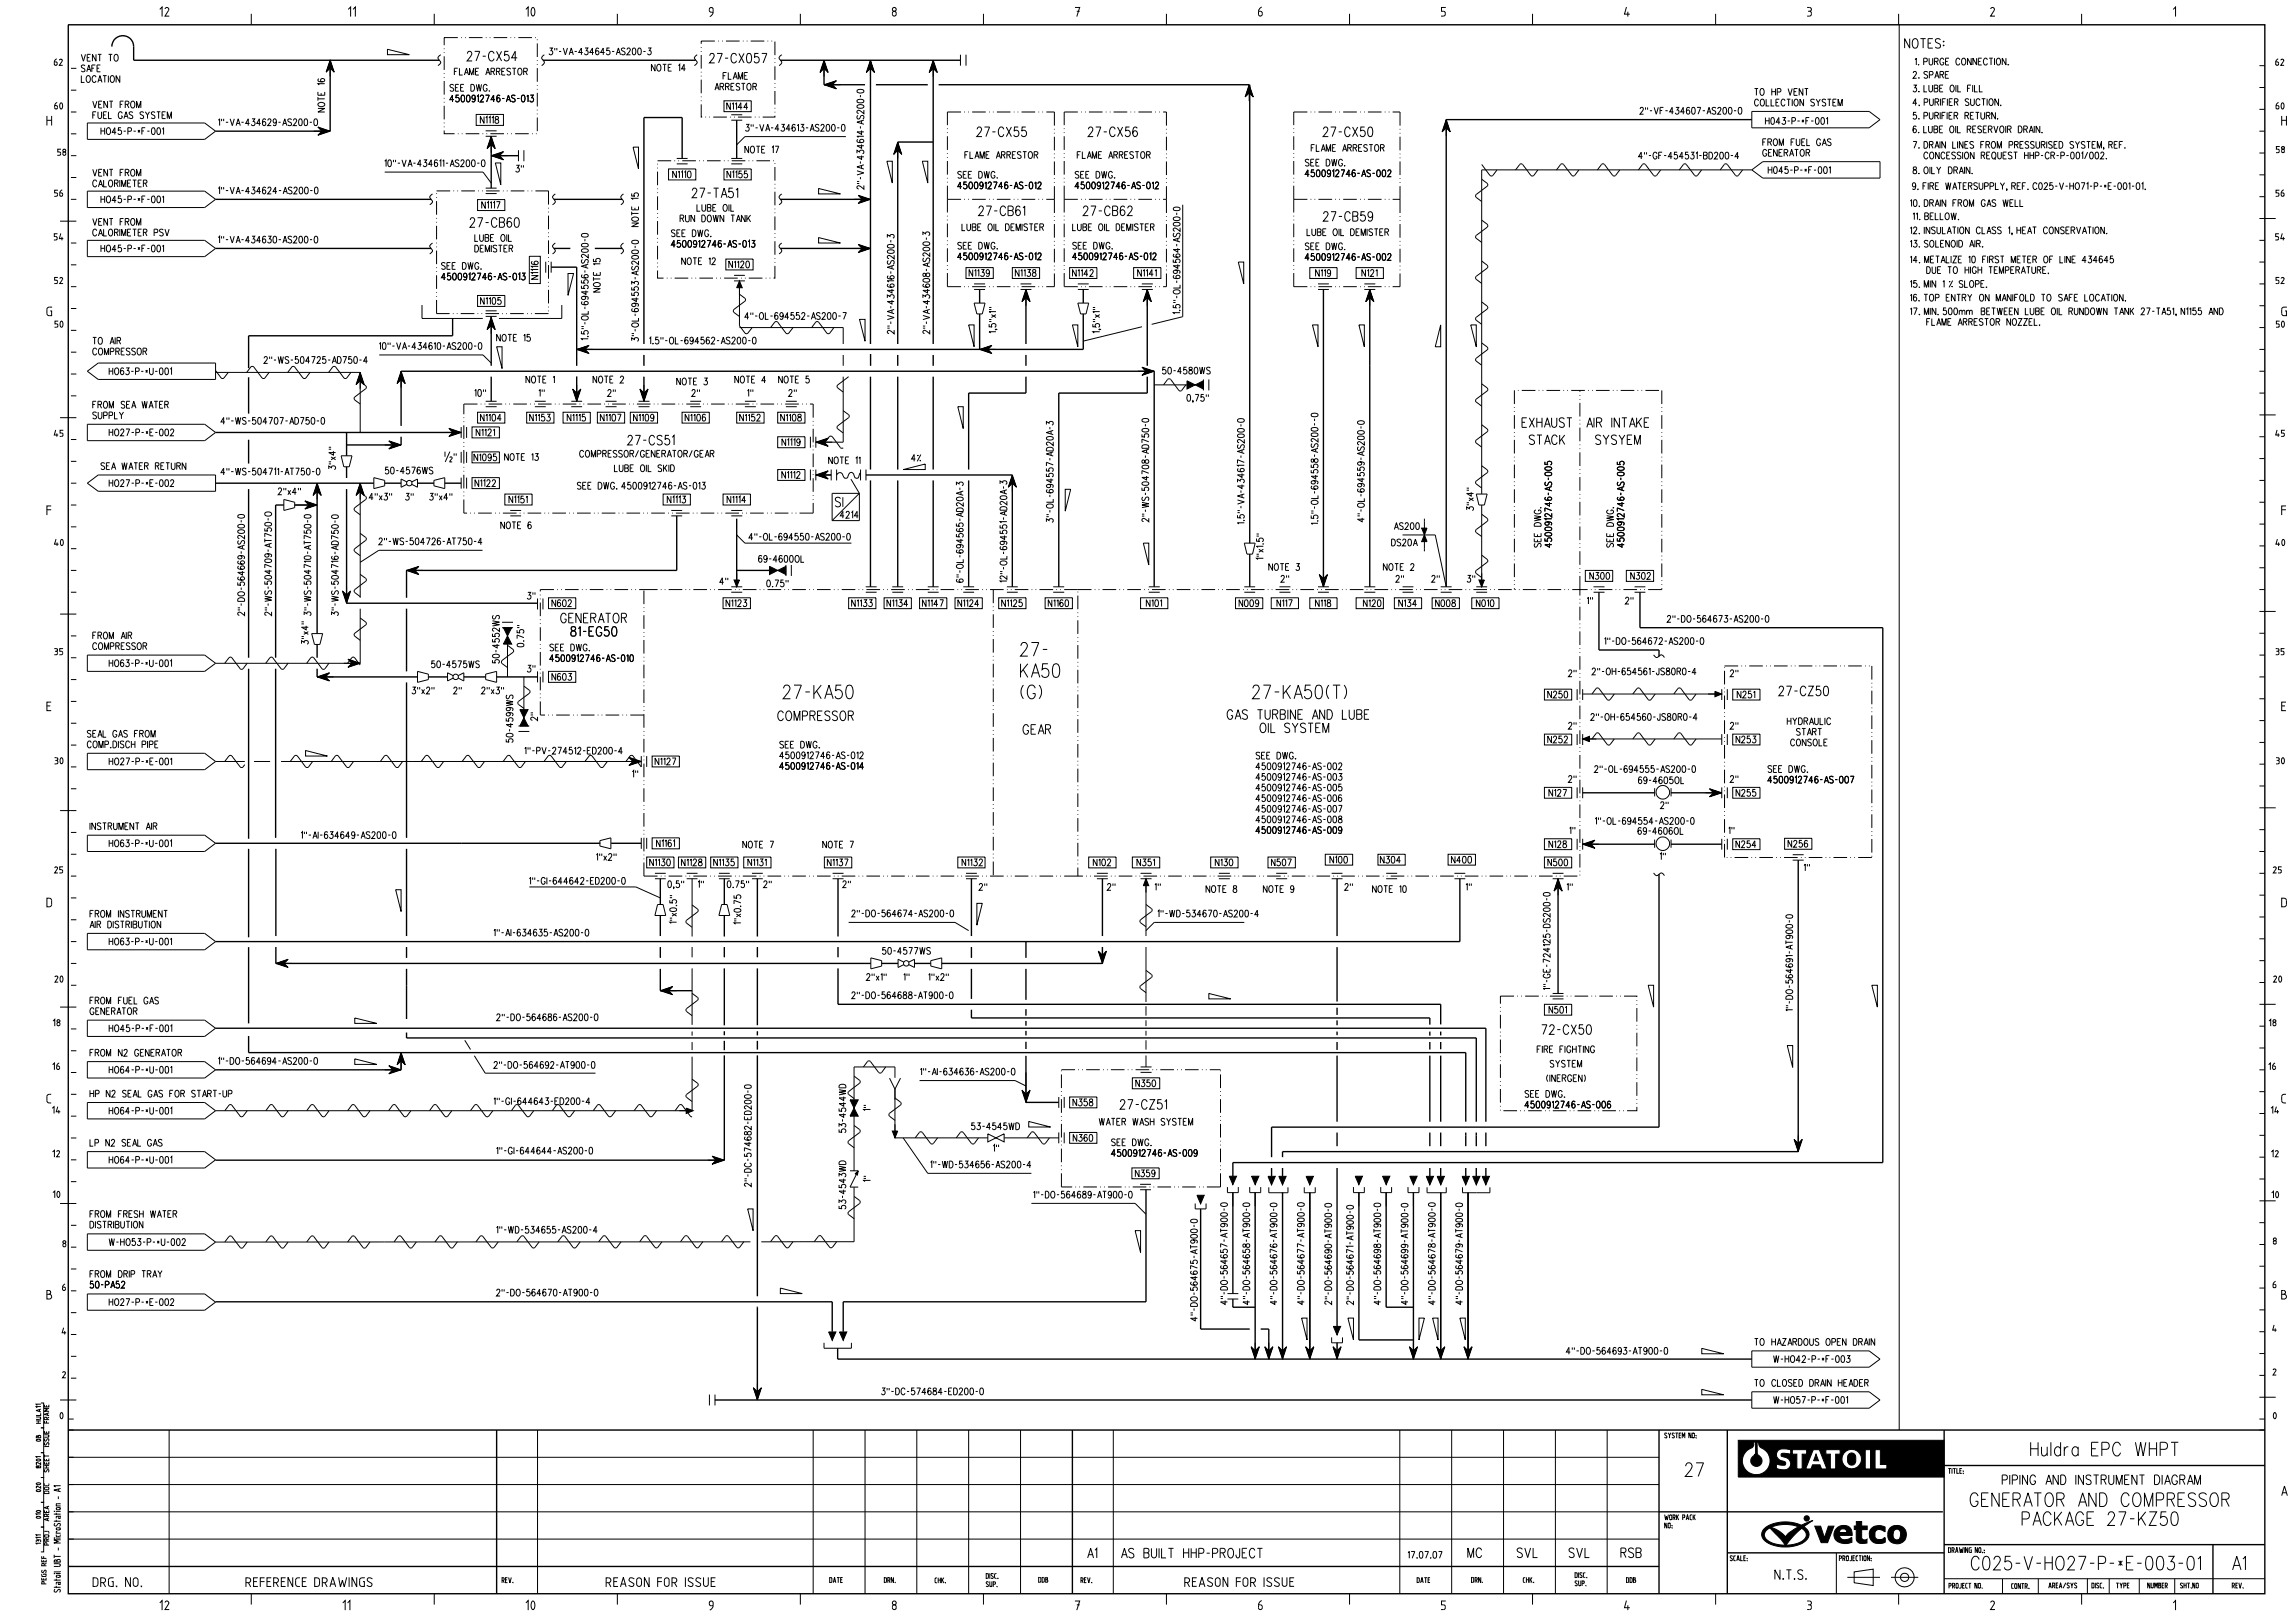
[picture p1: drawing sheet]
<svg xmlns="http://www.w3.org/2000/svg" width="841mm" height="594mm" viewBox="0 0 841 594" stroke-linecap="round" stroke-linejoin="round" font-family="sans-serif">
<defs><g id="words">
<g font-size="5">
<text x="287" y="256">27-KA50</text>
<text x="459" y="256">27-KA50(T)</text>
<text x="722.4" y="575.3">C025-V-HO27-P-*E-003-01</text>
</g>
<g font-size="3.5">
<text x="171.1" y="22.3">27-CX54</text>
<text x="260" y="23.1">27-CX057</text>
<text x="357.9" y="50.1">27-CX55</text>
<text x="398.7" y="50.1">27-CX56</text>
<text x="484.9" y="50.1">27-CX50</text>
<text x="253.6" y="72.5">27-TA51</text>
<text x="172.2" y="83.3">27-CB60</text>
<text x="358.6" y="79">27-CB61</text>
<text x="396.9" y="79">27-CB62</text>
<text x="484.9" y="81.1">27-CB59</text>
<text x="557.8" y="156.6">EXHAUST</text>
<text x="581.5" y="156.6">AIR INTAKE</text>
<text x="230" y="163">27-CS51</text>
<text x="560.4" y="162.9">STACK</text>
<text x="584.7" y="162.9">SYSYEM</text>
<text x="306.1" y="185.7">SI</text>
<text x="205.5" y="228.2">GENERATOR</text>
<text x="209.2" y="233.1">81-EG50</text>
<text x="651.8" y="254.9">27-CZ50</text>
<text x="449.7" y="263.6">GAS TURBINE AND LUBE</text>
<text x="285" y="264">COMPRESSOR</text>
<text x="374.9" y="269">GEAR</text>
<text x="461.7" y="268.5">OIL SYSTEM</text>
<text x="565" y="379">72-CX50</text>
<text x="410.5" y="406.5">27-CZ51</text>
</g>
<g font-size="2.5">
<text x="29.8" y="22.4">VENT TO</text>
<text x="201.2" y="20.1">3&quot;-VA-434645-AS200-3</text>
<text x="19.8" y="24.1">62</text>
<text x="29.8" y="26.3">SAFE</text>
<text x="166.5" y="27.5">FLAME ARRESTOR</text>
<text x="265" y="29.1">FLAME</text>
<text x="833.8" y="24.1">62</text>
<text x="29.8" y="30.2">LOCATION</text>
<text x="164.9" y="33.4">SEE DWG.</text>
<text x="262" y="33.1">ARRESTOR</text>
<text x="19.9" y="40.1">60</text>
<text x="119" y="41.1" transform="rotate(-90 119 41.1)">NOTE 16</text>
<text x="164.9" y="37.3">4500912746-AS-013</text>
<text x="601" y="41.8">2&quot;-VF-434607-AS200-0</text>
<text x="833.9" y="40.1">60</text>
<text x="80" y="46.1">1&quot;-VA-434629-AS200-0</text>
<text x="647" y="45.6">H043-P-*F-001</text>
<text x="37" y="49.3">HO45-P-*F-001</text>
<text x="273.2" y="48.1">3&quot;-VA-434613-AS200-0</text>
<text x="21" y="57.1">58</text>
<text x="273" y="56.1">NOTE 17</text>
<text x="353.6" y="58.1">FLAME ARRESTOR</text>
<text x="394.7" y="58.1">FLAME ARRESTOR</text>
<text x="480.5" y="55.5">FLAME ARRESTOR</text>
<text x="600.5" y="58.3">4&quot;-GF-454531-BD200-4</text>
<text x="834.1" y="56.1">58</text>
<text x="141" y="61.1">10&quot;-VA-434611-AS200-0</text>
<text x="189" y="63.1">3&quot;</text>
<text x="351" y="65.3">SEE DWG.</text>
<text x="394" y="65.3">SEE DWG.</text>
<text x="478.3" y="60.9">SEE DWG.</text>
<text x="478.3" y="64.8">4500912746-AS-002</text>
<text x="648" y="63.6">H045-P-*F-001</text>
<text x="80" y="71.1">1&quot;-VA-434624-AS200-0</text>
<text x="316.5" y="69.3" transform="rotate(-90 316.5 69.3)">2&quot;-VA-434614-AS200-0</text>
<text x="351" y="69.2">4500912746-AS-012</text>
<text x="394" y="69.2">4500912746-AS-012</text>
<text x="19.9" y="72.1">56</text>
<text x="37" y="74.3">HO45-P-*F-001</text>
<text x="255.4" y="77.4">LUBE OIL</text>
<text x="833.9" y="72.1">56</text>
<text x="234" y="83.1" transform="rotate(-90 234 83.1)">NOTE 15</text>
<text x="249.2" y="81.3">RUN DOWN TANK</text>
<text x="19.7" y="88.1">54</text>
<text x="80" y="89.1">1&quot;-VA-434630-AS200-0</text>
<text x="174" y="88.4">LUBE OIL</text>
<text x="246" y="86.7">SEE DWG.</text>
<text x="352.5" y="84.5">LUBE OIL DEMISTER</text>
<text x="393" y="84.5">LUBE OIL DEMISTER</text>
<text x="479" y="86.3">LUBE OIL DEMISTER</text>
<text x="833.8" y="88.1">54</text>
<text x="37" y="92.3">HO45-P-*F-001</text>
<text x="174" y="92.3">DEMISTER</text>
<text x="246" y="90.6">4500912746-AS-013</text>
<text x="351" y="91.3">SEE DWG.</text>
<text x="351" y="95.2">4500912746-AS-012</text>
<text x="393.1" y="91.3">SEE DWG.</text>
<text x="393.1" y="95.2">4500912746-AS-012</text>
<text x="478.3" y="91.5">SEE DWG.</text>
<text x="478.3" y="95.4">4500912746-AS-002</text>
<text x="161.8" y="98.7">SEE DWG.</text>
<text x="249.8" y="97">NOTE 12</text>
<text x="19.9" y="104.1">52</text>
<text x="161.8" y="102.6">4500912746-AS-013</text>
<text x="220" y="107.1" transform="rotate(-90 220 107.1)">NOTE 15</text>
<text x="833.9" y="104.1">52</text>
<text x="273" y="117.1">4&quot;-OL-694552-AS200-7</text>
<text x="432.4" y="115.1" transform="rotate(-90 432.4 115.1)">1.5&quot;-OL-694564-AS200-0</text>
<text x="20" y="120.1">50</text>
<text x="182" y="125">NOTE 15</text>
<text x="215.6" y="124.6" transform="rotate(-90 215.6 124.6)">1.5&quot;-OL-694556-AS200-0</text>
<text x="234" y="125" transform="rotate(-90 234 125)">3&quot;-OL-694553-AS200-0</text>
<text x="327.7" y="122.3" transform="rotate(-90 327.7 122.3)">2&quot;-VA-434616-AS200-3</text>
<text x="340.7" y="122.3" transform="rotate(-90 340.7 122.3)">2&quot;-VA-434608-AS200-3</text>
<text x="365" y="122.1" transform="rotate(-90 365 122.1)">1,5&quot;x1&quot;</text>
<text x="403" y="122.1" transform="rotate(-90 403 122.1)">1,5&quot;x1&quot;</text>
<text x="834" y="120.1">50</text>
<text x="139" y="128">10&quot;-VA-434610-AS200-0</text>
<text x="238" y="126">1.5&quot;-OL-694562-AS200-0</text>
<text x="40" y="137.3">HO63-P-*U-001</text>
<text x="96.7" y="133.2">2&quot;-WS-504725-AD750-4</text>
<text x="426" y="137">50-4580WS</text>
<text x="248" y="141">NOTE 3</text>
<text x="435" y="147">0,75&quot;</text>
<text x="81" y="155.5">4&quot;-WS-504707-AD750-0</text>
<text x="19.7" y="160">45</text>
<text x="40" y="159.7">HO27-P-*E-002</text>
<text x="833.8" y="160">45</text>
<text x="212.4" y="167.5">COMPRESSOR/GENERATOR/GEAR</text>
<text x="123" y="172" transform="rotate(-90 123 172)">3&quot;x4&quot;</text>
<text x="141.2" y="173.7">50-4576WS</text>
<text x="225.2" y="172.8">LUBE OIL SKID</text>
<text x="303.7" y="169.9">NOTE 11</text>
<text x="334" y="169">4%</text>
<text x="40" y="178.3">HO27-P-*E-002</text>
<text x="81" y="174">4&quot;-WS-504711-AT750-0</text>
<text x="211.6" y="179.2">SEE DWG. 4500912746-AS-013</text>
<text x="307.9" y="189.9">4214</text>
<text x="386" y="191.4" transform="rotate(-90 386 191.4)">3&quot;-OL-694557-AD20A-3</text>
<text x="421" y="191.2" transform="rotate(-90 421 191.2)">2&quot;-WS-504708-AD750-0</text>
<text x="500" y="191.2" transform="rotate(-90 500 191.2)">4&quot;-OL-694559-AS200-0</text>
<text x="540" y="187" transform="rotate(-90 540 187)">3&quot;x4&quot;</text>
<text x="274.5" y="197.9">4&quot;-OL-694550-AS200-0</text>
<text x="456" y="192" transform="rotate(-90 456 192)">1.5&quot;-VA-434617-AS200-0</text>
<text x="483" y="192.2" transform="rotate(-90 483 192.2)">1.5&quot;-OL-694558-AS200--0</text>
<text x="511" y="194">AS200</text>
<text x="19.9" y="200">40</text>
<text x="138.8" y="199.6">2&quot;-WS-504726-AT750-4</text>
<text x="510" y="200">DS20A</text>
<text x="564.7" y="200.5" transform="rotate(-90 564.7 200.5)">SEE DWG.</text>
<text x="568.6" y="200.5" transform="rotate(-90 568.6 200.5)">4500912746-AS-005</text>
<text x="591.3" y="200.5" transform="rotate(-90 591.3 200.5)">SEE DWG.</text>
<text x="595.2" y="200.5" transform="rotate(-90 595.2 200.5)">4500912746-AS-005</text>
<text x="833.9" y="200">40</text>
<text x="278" y="206">69-4600OL</text>
<text x="463" y="205" transform="rotate(-90 463 205)">1&quot;x1.5&quot;</text>
<text x="465" y="209">NOTE 3</text>
<text x="507" y="209">NOTE 2</text>
<text x="281" y="215">0.75&quot;</text>
<text x="353" y="213.4" transform="rotate(-90 353 213.4)">6&quot;-OL-694565-AD20A-3</text>
<text x="369" y="213.4" transform="rotate(-90 369 213.4)">12&quot;-OL-694551-AD20A-3</text>
<text x="469.4" y="213.4">2&quot;</text>
<text x="511.5" y="213.4">2&quot;</text>
<text x="524.6" y="213.4">2&quot;</text>
<text x="537.6" y="213.4">3&quot;</text>
<text x="581.6" y="221.4">1&quot;</text>
<text x="595.6" y="221.4">2&quot;</text>
<text x="89.6" y="225.6" transform="rotate(-90 89.6 225.6)">2&quot;-DO-564669-AS200-0</text>
<text x="99.5" y="225.6" transform="rotate(-90 99.5 225.6)">2&quot;-WS-504709-AT750-O</text>
<text x="114" y="225.6" transform="rotate(-90 114 225.6)">3&quot;-WS-504710-AT750-0</text>
<text x="124" y="225.6" transform="rotate(-90 124 225.6)">3&quot;-WS-504716-AD750-0</text>
<text x="611" y="228">2&quot;-DO-564673-AS200-0</text>
<text x="113" y="236" transform="rotate(-90 113 236)">3&quot;x4&quot;</text>
<text x="192" y="237" transform="rotate(-90 192 237)">0.75&quot;</text>
<text x="201.5" y="238.5">SEE DWG.</text>
<text x="588" y="236.2">1&quot;-DO-564672-AS200-0</text>
<text x="19.9" y="240">35</text>
<text x="40" y="244.3">HO63-P-*U-001</text>
<text x="158.1" y="244.7">50-4575WS</text>
<text x="183" y="243" transform="rotate(-90 183 243)">50-4552WS</text>
<text x="201.5" y="242.4">4500912746-AS-010</text>
<text x="833.9" y="240">35</text>
<text x="583.4" y="247.3">2&quot;-OH-654561-JS80R0-4</text>
<text x="582.9" y="264">2&quot;-OH-654560-JS80R0-4</text>
<text x="197" y="264" transform="rotate(-90 197 264)">2&quot;</text>
<text x="654.9" y="265.5">HYDRAULIC</text>
<text x="658.3" y="269.4">START</text>
<text x="188" y="272" transform="rotate(-90 188 272)">50-4599WS</text>
<text x="285.8" y="274.1">SEE DWG.</text>
<text x="656.2" y="273.3">CONSOLE</text>
<text x="20" y="280">30</text>
<text x="40" y="280.3">HO27-P-*E-001</text>
<text x="192.3" y="276.3">1&quot;-PV-274512-ED200-4</text>
<text x="285.8" y="278">4500912746-AS-012</text>
<text x="285.8" y="281.9">4500912746-AS-014</text>
<text x="460.3" y="278.1">SEE DWG.</text>
<text x="834" y="280">30</text>
<text x="460.3" y="282">4500912746-AS-002</text>
<text x="460.3" y="285.9">4500912746-AS-003</text>
<text x="584.3" y="283.1">2&quot;-OL-694555-AS200-0</text>
<text x="600.4" y="287.2">69-4605OL</text>
<text x="647.9" y="283">SEE DWG.</text>
<text x="647.9" y="286.9">4500912746-AS-007</text>
<text x="460.3" y="289.8">4500912746-AS-005</text>
<text x="460.3" y="293.7">4500912746-AS-006</text>
<text x="460.3" y="297.6">4500912746-AS-007</text>
<text x="608.5" y="296.3">2&quot;</text>
<text x="460.3" y="301.5">4500912746-AS-008</text>
<text x="460.3" y="305.4">4500912746-AS-009</text>
<text x="584.6" y="302.1">1&quot;-OL-694554-AS200-0</text>
<text x="600.3" y="305.7">69-4606OL</text>
<text x="40" y="310.3">HO63-P-*U-001</text>
<text x="110.3" y="307.3">1&quot;-AI-634649-AS200-0</text>
<text x="608.3" y="315">1&quot;</text>
<text x="19.9" y="320">25</text>
<text x="832.9" y="320">25</text>
<text x="194" y="324">1&quot;-GI-644642-ED200-0</text>
<text x="442" y="327">NOTE 8</text>
<text x="463" y="327">NOTE 9</text>
<text x="503" y="327">NOTE 10</text>
<text x="312.1" y="336">2&quot;-DO-564674-AS200-0</text>
<text x="424.3" y="336">1&quot;-WD-534670-AS200-4</text>
<text x="40" y="346.3">HO63-P-*U-001</text>
<text x="181" y="343">1&quot;-AI-634635-AS200-0</text>
<text x="323.3" y="349.7">50-4577WS</text>
<text x="20" y="360">20</text>
<text x="312.1" y="366">2&quot;-DO-564688-AT900-0</text>
<text x="568" y="362.7" transform="rotate(-90 568 362.7)">1&quot;-GE-724125-DS200-0</text>
<text x="833" y="360">20</text>
<text x="656.9" y="370.5" transform="rotate(-90 656.9 370.5)">1&quot;-DO-564691-AT900-0</text>
<text x="19.4" y="376">18</text>
<text x="182" y="374">2&quot;-DO-564686-AS200-0</text>
<text x="831.5" y="376">18</text>
<text x="40" y="378.1">HO45-P-*F-001</text>
<text x="563.3" y="385.7">FIRE FIGHTING</text>
<text x="19.3" y="392">16</text>
<text x="40" y="393.3">HO64-P-*U-001</text>
<text x="80" y="390">1&quot;-DO-564694-AS200-0</text>
<text x="181" y="391.5">2&quot;-DO-564692-AT900-0</text>
<text x="337.3" y="393.9">1&quot;-AI-634636-AS200-0</text>
<text x="568.1" y="391">SYSTEM</text>
<text x="831.3" y="392">16</text>
<text x="566.7" y="396.3">(INERGEN)</text>
<text x="181" y="404.8">1&quot;-GI-644643-ED200-4</text>
<text x="319" y="407" transform="rotate(-90 319 407)">1&quot;</text>
<text x="558.9" y="402.1">SEE DWG.</text>
<text x="558.9" y="406">4500912746-AS-006</text>
<text x="19.1" y="408">14</text>
<text x="40" y="408.3">HO64-P-*U-001</text>
<text x="356" y="414">53-4545WD</text>
<text x="402.8" y="412.3">WATER WASH SYSTEM</text>
<text x="832.2" y="408">14</text>
<text x="310" y="415" transform="rotate(-90 310 415)">53-4544WD</text>
<text x="407.3" y="419.9">SEE DWG.</text>
<text x="19.3" y="424">12</text>
<text x="181.9" y="422.9">1&quot;-GI-644644-AS200-0</text>
<text x="364" y="422">1&quot;</text>
<text x="407.3" y="423.8">4500912746-AS-009</text>
<text x="832.3" y="424">12</text>
<text x="40" y="426.3">HO64-P-*U-001</text>
<text x="341" y="428">1&quot;-WD-534656-AS200-4</text>
<text x="275.3" y="434.8" transform="rotate(-90 275.3 434.8)">2&quot;-DC-574682-ED200-0</text>
<text x="319" y="433" transform="rotate(-90 319 433)">1&quot;</text>
<text x="19.4" y="438.9">10</text>
<text x="310" y="443" transform="rotate(-90 310 443)">53-4543WD</text>
<text x="378.7" y="439">1&quot;-DO-564689-AT900-0</text>
<text x="832.4" y="439">10</text>
<text x="181.9" y="451.9">1&quot;-WD-534655-AS200-4</text>
<text x="22.9" y="457">8</text>
<text x="40" y="456.4">W-HO53-P-*U-002</text>
<text x="832.9" y="456">8</text>
<text x="22.8" y="473">6</text>
<text x="33" y="472">50-PA52</text>
<text x="832.8" y="472">6</text>
<text x="40" y="478.4">HO27-P-*E-002</text>
<text x="181.9" y="474.9">2&quot;-DO-564670-AT900-0</text>
<text x="449.8" y="478" transform="rotate(-90 449.8 478)">4&quot;-DO-564657-AT900-0</text>
<text x="458" y="478" transform="rotate(-90 458 478)">4&quot;-DO-564658-AT900-0</text>
<text x="468" y="478" transform="rotate(-90 468 478)">4&quot;-DO-564676-AT900-0</text>
<text x="478" y="478" transform="rotate(-90 478 478)">4&quot;-DO-564677-AT900-0</text>
<text x="488" y="478" transform="rotate(-90 488 478)">2&quot;-DO-564690-AT900-0</text>
<text x="496" y="478" transform="rotate(-90 496 478)">2&quot;-DO-564671-AT900-0</text>
<text x="506" y="478" transform="rotate(-90 506 478)">4&quot;-DO-564698-AT900-0</text>
<text x="516" y="478" transform="rotate(-90 516 478)">4&quot;-DO-564699-AT900-0</text>
<text x="526" y="478" transform="rotate(-90 526 478)">4&quot;-DO-564678-AT900-0</text>
<text x="536" y="478" transform="rotate(-90 536 478)">4&quot;-DO-564679-AT900-0</text>
<text x="438.8" y="484" transform="rotate(-90 438.8 484)">4&quot;-DO-564675-AT900-0</text>
<text x="22.6" y="489">4</text>
<text x="832.7" y="488">4</text>
<text x="574" y="496.3">4&quot;-DO-564693-AT900-0</text>
<text x="650" y="499.3">W-HO42-P-*F-003</text>
<text x="22.8" y="505">2</text>
<text x="832.8" y="504">2</text>
<text x="323" y="511.1">3&quot;-DC-574684-ED200-0</text>
<text x="650" y="514.3">W-HO57-P-*F-001</text>
<text x="21.9" y="520">0</text>
<text x="832.9" y="520">0</text>
<text x="516" y="571">17.07.07</text>
<text x="22.2" y="583.5" transform="rotate(-90 22.2 583.5)">Statoil UBT - MicroStation - A1</text>
</g>
<g font-size="2">
<text x="610" y="527">SYSTEM NO:</text>
<text x="713.9" y="540">TITLE:</text>
<text x="610" y="557">WORK PACK</text>
<text x="610" y="560">NO:</text>
<text x="713.9" y="569">DRAWING NO.:</text>
<text x="634" y="572">SCALE:</text>
<text x="673.9" y="572">PROJECTION:</text>
<text x="183.9" y="580">REV.</text>
<text x="304" y="580">DATE</text>
<text x="324" y="580">DRN.</text>
<text x="342.6" y="580.1">CHK.</text>
<text x="361.3" y="578.5">DISC.</text>
<text x="361.3" y="581.5">SUP.</text>
<text x="380.5" y="579.9">DDB</text>
<text x="396" y="580">REV.</text>
<text x="519.2" y="580">DATE</text>
<text x="539.2" y="580">DRN.</text>
<text x="558.1" y="580">CHK.</text>
<text x="577.1" y="578.2">DISC.</text>
<text x="577.1" y="581.2">SUP.</text>
<text x="596" y="580">DDB</text>
<text x="750.7" y="582">AREA/SYS</text>
<text x="714.1" y="582.1">PROJECT NO.</text>
<text x="737.1" y="582.2">CONTR.</text>
<text x="766.5" y="582">DISC.</text>
<text x="775.5" y="582">TYPE</text>
<text x="786.9" y="582">NUMBER</text>
<text x="798.9" y="582">SHT.NO</text>
<text x="817.9" y="582">REV.</text>
</g>
<g font-size="1.8">
<text x="15" y="521.7" transform="rotate(-90 15 521.7)">HULA11</text>
<text x="18" y="521.6" transform="rotate(-90 18 521.6)">FRAME</text>
<text x="15" y="528.2" transform="rotate(-90 15 528.2)">0B</text>
<text x="18" y="530.2" transform="rotate(-90 18 530.2)">ISSUE</text>
<text x="15" y="538" transform="rotate(-90 15 538)">8201</text>
<text x="18" y="539.5" transform="rotate(-90 18 539.5)">SHEET</text>
<text x="15" y="546.7" transform="rotate(-90 15 546.7)">020</text>
<text x="18" y="547.4" transform="rotate(-90 18 547.4)">DOC</text>
<text x="15" y="556.5" transform="rotate(-90 15 556.5)">010</text>
<text x="18" y="557.4" transform="rotate(-90 18 557.4)">AREA</text>
<text x="15" y="566" transform="rotate(-90 15 566)">1311</text>
<text x="18" y="566.3" transform="rotate(-90 18 566.3)">PROJ</text>
<text x="17" y="580.5" transform="rotate(-90 17 580.5)">PEGS REF</text>
</g>
</g></defs>
<g fill="none" stroke="#000" stroke-width=".37">
<path d="M58.5 3.5l.9-.9v3.5M60.5 3.3l.2-.4 .6-.2 .4 .3 .1 .6-1.3 2.3h1.5M92.1 5.1v4M127.6 3.5l.9-.9v3.5M129.4 3.5l.8-.9v3.5M142 18.1l8 1.9h-8zM159.1 5.1v4M192.7 3.5l.8-.9v3.5M194.9 2.9a.69 .69 0 0 1 .9 .1 .69 .69 0 0 1 .2 .8 1.37 1.37 0 0 1-.9 2l-.5-1.2zM226.2 5.1v4M261.3 4.5l-1.2-.3-.2-.8 .4-.6h.6l.3 .3 .1 1.4-.5 1.1-.7 .5M293.3 5.1v4"/>
<path d="M327.3 4.3l.7-.1 .4 .4v.8l-.5 .5-.5-.1-.4-.4zM360.4 5.1v4M393.9 2.7h1.7l-1 3.4M394.6 4.1h1M427.4 5.1v4M462.4 2.6l-.7 .4-.5 1.1v1.4l.4 .4 .6-.1 .4-.5-.1-.7-.6-.5h-.7M494.5 5.1v4M529.8 2.7h-1.6v1.4l1.1 .1 .3 .5v.7l-.4 .5h-1.1M561.6 5.1v4M596 2.6l-.7 2.6h1.9M596.5 4.3v1.8M628.7 5.1v4"/>
<path d="M662.2 2.7h1l.5 .4v.7l-.6 .3M662.6 4.1h.5M663.1 4.1l.6 .3 .1 1-.5 .5h-1.1M695.7 5.1v4M696 9.1v514.9M699.8 14.2v3.4l-1.9-3.4v3.4M701 14.6a1.03 1.03 0 0 1 1.3-.4 1.03 1.03 0 0 1 .6 1.3v.8a1.09 1.09 0 0 1-1.1 1.4 1.09 1.09 0 0 1-1.1-1.4zM703.7 14.2h2M704.7 14.2v3.4M706.5 15.8h1.1M708.3 14.2h-1.8v3.4h1.8M711.1 14.6a.93 .93 0 0 0-1.2-.4 .93 .93 0 0 0-.6 1.1l1.5 .9 .3 1a1.12 1.12 0 0 1-1.9 0"/>
<path d="M712.2 15v.3zM712.2 16.4v.4zM729.5 3.3l.2-.4 .5-.2 .5 .3 .1 .6-1.4 2.3h1.7M762.8 5.1v4M796.4 3.5l.8-.9v3.5M26 33h2M26 25h2M34 37.1l.8 2.5 .7-2.5M36.2 38.2h.8M37.4 37.1h-1.2v2.5h1.2M39.4 37.1v2.5l-1.3-2.5v2.5M40 37.1h1.4"/>
<path d="M40.7 37.1v2.5M44 38.2h.8M45.3 37.1h-1.3v2.5M45.9 38.2l1.1-.1 .2-.8-1.3-.2v2.5M46.6 38.2l.6 1.4M48.3 37.2l.2-.1a1.29 1.29 0 0 1 .9 1.2 1.29 1.29 0 0 1-.9 1.3 1.62 1.62 0 0 1-.2-2.4zM50 39.6v-2.5l.8 2.5 .8-2.5v2.5M119.5 26.4h.1M119.5 26.3h.2M119.6 26.1h.2M119.6 26.1h.3M119.7 25.9h.3"/>
<path d="M119.7 25.8h.4M119.7 25.8h.5M119.8 25.6h.5M119.8 25.5h.6M119.8 25.5h.7M119.8 25.3h.8M119.9 25.3h.8M119.9 25.2h.9M120 25h.9M120 25h2M120 24.8h2M120.1 24.7h1.8"/>
<path d="M120.1 24.5h1.8M120.1 24.4h1.7M120.2 24.4h1.6M120.2 24.2h1.6M120.3 24.2h1.4M120.3 24.1h1.4M120.3 23.9h1.4M120.4 23.9h1.2M120.4 23.8h1.2M120.4 23.6h1.1M120.5 23.4h1M120.5 23.3h1"/>
<path d="M120.6 23.3h.8M120.6 23.1h.8M120.6 23h.7M120.7 22.8h.6M120.7 22.8h.5M120.8 22.5h.4M120.8 22.7h.4M120.9 22.3h.2M120.9 22.2h.2M120.9 22h.1M121 21.9l1.5 4.5-1.5-1.4-1.5 1.4zM121 21.9v6.1"/>
<path d="M121.1 25h.9M121.2 25.2h.8M121.3 25.3h.8M121.4 25.3h.7M121.5 25.5h.7M121.6 25.5h.6M121.7 25.6h.5M121.8 25.8h.5M121.9 25.8h.4M122 25.9h.3M122.1 26.1h.2M122.2 26.1h.2"/>
<path d="M122.3 26.3h.1M122.4 26.4h.1M161.5 20l-1 1.1 1 2-1 1M199.5 20l-1 1.1 1 2-1 1M240 23.6v2.5l-1.3-2.5v2.5M240.9 23.9l.4-.3a1.29 1.29 0 0 1 .9 1.2 1.29 1.29 0 0 1-.9 1.3l-.6-1zM242.9 23.6h1.3M243.5 23.6v2.5M244.9 24.7h.7M246.1 23.6h-1.2v2.5h1.2M248.6 24.1l.5-.5v2.5M251.2 25.3h-1.4l.9-1.7v2.5"/>
<path d="M255.5 20l-1 1.1 1 2-1 1M265.3 36.9h10v4h-10zM267.6 37.7v2.5l-1.3-2.5v2.5M268.3 38.2l.5-.5v2.5M269.4 38.2l.5-.5v2.5M272 39.3h-1.4l.9-1.6v2.5M274.1 39.3h-1.5l1-1.6v2.5M286.5 20l-1 1.1 1 2-1 1M300.5 26.5h.1M300.5 26.4h.2M300.6 26.3h.2M300.6 26.1h.3"/>
<path d="M300.7 26.1h.3M300.7 26h.4M300.7 25.8h.5M300.7 25.8h.6M300.8 25.7h.6M300.8 25.5h.7M300.9 25.5h.7M300.9 25.4h.8M300.9 25.3h.9M300.9 25.2h1M301 25h2M301 25h1.9"/>
<path d="M301 24.9h1.9M301.1 24.7h1.8M301.2 24.6h1.6M301.2 24.4h1.6M301.2 24.4h1.5M301.2 24.3h1.5M301.3 24.2h1.4M301.3 24.1h1.3M301.3 24h1.3M301.4 23.9h1.2M301.4 23.8h1.2M301.5 23.6h1"/>
<path d="M301.5 23.5h.9M301.5 23.3h.9M301.6 23.3h.8M301.6 23.2h.7M301.6 23.1h.7M301.7 23h.6M301.7 22.9h.6M301.8 22.8h.4M301.8 22.5h.3M301.8 22.7h.4M301.9 22.4h.2M301.9 22.2h.1"/>
<path d="M302 22.1l1.5 4.5-1.5-1.6-1.5 1.6zM302 31.1l4.5-1.5-1.5 1.5 1.5 1.5zM302 22.1v5.9M302 22.2h.1M302 31.1h6M302.1 31v.1M302.1 25.2h.9M302.2 31v.1M302.2 25.3h.8M302.3 31v.2M302.3 25.4h.8M302.4 30.9v.3"/>
<path d="M302.4 25.5h.7M302.5 30.9v.3M302.5 25.5h.6M302.6 30.8v.5M302.6 25.7h.6M302.7 30.8v.5M302.7 25.8h.5M302.8 30.8v.5M302.8 25.8h.4M302.9 30.8v.5M302.9 26h.4M303 30.7v.7"/>
<path d="M303 26.1h.3M303.1 30.7v.7M303.1 26.1h.3M303.2 26.3h.2M303.3 30.6v.9M303.3 26.4h.1M303.4 30.6v.9M303.4 26.5h.1M303.5 30.5v1.1M303.6 30.5v1.1M303.7 30.5v1.1M303.8 30.5v1.1"/>
<path d="M303.9 30.4v1.3M304 30.4v1.3M304.1 30.4v1.4M304.2 30.3v1.5M304.4 30.2v1.7M304.5 30.2v1.7M304.6 30.2v1.7M304.7 30.2v1.7M304.8 30.1v1.9M304.9 30.1v1.9M305 30.1v2M305.1 30v1"/>
<path d="M305.1 31.2v.9M305.2 30v.8M305.2 31.3v.8M305.3 30v.8M305.3 31.3v.9M305.4 31.5l.1 .7M305.5 29.9l-.1 .8M305.6 29.9v.6M305.6 31.6v.7M305.7 29.8v.6M305.7 31.8v.5M305.8 29.8v.4"/>
<path d="M305.8 31.9v.4M305.9 29.8v.4M305.9 31.9v.5M306 29.7v.4M306 32.1v.3M306.1 29.7v.3M306.1 32.2v.2M306.2 29.7v.2M306.2 32.3v.1M306.3 29.6v.2M306.3 32.4v.1M306.4 29.6v.1"/>
<path d="M306.4 32.4v.1M317.5 26.5h.1M317.5 26.4h.2M317.6 26.3h.2M317.6 26.1h.3M317.6 26.1h.4M317.7 26h.4M317.7 25.8h.5M317.8 25.8h.5M317.8 25.7h.6M317.8 25.5h.7M317.8 25.5h.8"/>
<path d="M317.9 25.4h.8M317.9 25.3h.9M317.9 25.2h1M318 25h2M318.1 24.9h1.8M318.1 24.7h1.8M318.1 24.7h1.7M318.1 24.6h1.7M318.2 24.4h1.6M318.2 24.4h1.5M318.3 24.3h1.4M318.3 24.2h1.4"/>
<path d="M318.3 24.1h1.4M318.3 24h1.3M318.4 23.9h1.2M318.4 23.8h1.1M318.4 23.6h1.1M318.5 23.6h1M318.5 23.5h.9M318.6 23.3h.8M318.6 23.2h.8M318.6 23.1h.7M318.7 23h.6M318.7 22.9h.5"/>
<path d="M318.7 22.8h.5M318.8 22.7h.4M318.8 22.5h.4M318.9 22.5h.2M318.9 22.4h.2M318.9 22.2h.1M319 22.1l1.5 4.5-1.5-1.6-1.5 1.6zM319 22.1v5.9M319.1 25.2h.9M319.2 25.3h.8M319.3 25.4h.8M319.4 25.5h.7"/>
<path d="M319.5 25.5h.6M319.6 25.7h.6M319.7 25.8h.5M319.8 25.8h.5M319.9 26h.4M320 26.1h.3M320.1 26.1h.2M320.2 26.3h.2M320.3 26.4h.1M320.4 26.5h.1M340.5 26.5h.1M340.5 26.4h.2"/>
<path d="M340.6 26.3h.2M340.6 26.1h.3M340.7 26.1h.3M340.7 26h.4M340.7 25.8h.5M340.7 25.8h.6M340.8 25.7h.6M340.8 25.5h.7M340.8 25.5h.8M340.9 25.4h.8M340.9 25.3h.9M341 25.2h.9"/>
<path d="M341 25h2M341 25h1.9M341 24.9h1.9M341.1 24.7h1.8M341.1 24.6h1.7M341.2 24.4h1.6M341.2 24.4h1.5M341.2 24.3h1.5M341.3 24.1h1.3M341.3 24.2h1.4M341.3 24h1.3M341.4 23.9h1.2"/>
<path d="M341.4 23.8h1.1M341.5 23.6h1M341.5 23.5h.9M341.5 23.3h.9M341.6 23.3h.8M341.6 23.2h.7M341.6 23.1h.7M341.7 23h.6M341.7 22.9h.5M341.8 22.8h.4M341.8 22.7h.4M341.8 22.5h.3"/>
<path d="M341.9 22.4h.2M341.9 22.2h.2M341.9 22.2h.1M342 22.1l1.5 4.5-1.5-1.6-1.5 1.6zM342 22.1v5.9M342.1 25.2h.9M342.2 25.3h.8M342.3 25.4h.8M342.4 25.5h.7M342.5 25.5h.7M342.6 25.7h.6M342.7 25.8h.5"/>
<path d="M342.8 25.8h.4M342.9 26h.4M343 26.1h.3M343.1 26.1h.2M343.2 26.3h.2M343.3 26.4h.1M343.4 26.5h.1M352 20v4.1M354 20v4.1M456.3 35.5h.1M456.3 35.4h.1M456.4 35.2h.2"/>
<path d="M456.4 35.1h.4M456.5 34.8h.6M456.6 34.6h.6M456.6 34.5h.8M456.6 34.4h.9M456.7 34.3h.8M456.7 34.1h1M456.8 34.1h2M456.8 34h1.9M456.8 33.8h1.9M456.9 33.7h1.7M456.9 34.9h-.5"/>
<path d="M456.9 33.5h1.7M457 33.4h1.5M457 33.3h1.5M457.1 33h1.3M457.1 33.2h1.4M457.2 32.9h1.1M457.2 32.7h1.1M457.2 32.6h1.1M457.3 32.4h.9M457.4 32.3h.8M457.4 32.1h.7M457.4 32.2h.7"/>
<path d="M457.5 31.9h.5M457.5 31.8h.5M457.5 31.6h.5M457.6 31.6h.3M457.7 31.3h.2M457.7 31.2h.1M457.7 31.3h.1M457.8 31.1l1.5 4.4-1.5-1.4-1.5 1.4zM457.8 31.1v6M457.9 34.1h.9M458 34.3h.8M458 34.4h.9"/>
<path d="M458.2 34.5h.7M458.3 34.6h.6M458.3 34.6h.7M458.5 34.8h.5M458.6 34.9h.5M458.8 35.1h.3M458.9 35.2h.2M459 35.2h.1M459.1 35.4h.1M459.1 35.5h.1M643 32.4h1.3M643.6 32.4v2.5"/>
<path d="M644.4 36.9a.74 .74 0 0 0-.9-.5 .74 .74 0 0 0-.5 .9v.6a.75 .75 0 0 0 .5 .9 .75 .75 0 0 0 .9-.6M645.3 32.5l.2-.1a1.28 1.28 0 0 1 1 1.3 1.28 1.28 0 0 1-1 1.2 1.73 1.73 0 0 1-.2-2.4zM645.4 36.4l.2-.1a1.29 1.29 0 0 1 1 1.3 1.29 1.29 0 0 1-1 1.2 1.68 1.68 0 0 1-.2-2.4zM647.2 36.3v2.5h1.1M649 36.3v2.5h1.2M649.3 32.4v2.5M649.3 33.6h1.3M650.6 32.4v2.5M650.8 37.5h.8M651.3 33.7l1.2-.2v-.8l-1.2-.3v2.5M652 36.3h-1.2v2.5h1.2M654.1 36.9a.74 .74 0 0 0-.9-.6 .74 .74 0 0 0-.5 1v.6a.75 .75 0 0 0 .5 .9 .75 .75 0 0 0 .9-.6"/>
<path d="M654.8 36.3h1.3M655.2 32.4l.8 2.5 .8-2.5M655.4 36.3v2.5M656.8 36.3v2.5M657.4 33.6h.8M657.8 36.4l.2-.1a1.29 1.29 0 0 1 1 1.3 1.29 1.29 0 0 1-1 1.2 1.63 1.63 0 0 1-.2-2.4zM658.7 32.4h-1.3v2.5h1.3M660.7 32.4v2.5l-1.4-2.5v2.5M660.9 36.3v2.5l-1.3-2.5v2.5M661.3 32.4h1.3M662 32.4v2.5M664.9 36.7l-.5-.4-.9 .4 .2 .6 1.1 .6a.61 .61 0 0 1-.4 .9l-.9-.3"/>
<path d="M665.5 36.3l.8 1.2v1.3M667 36.3l-.7 1.2M669 36.7l-.4-.4-.9 .4 .2 .6 1.1 .6a.61 .61 0 0 1-.4 .9l-.9-.3M669.7 36.3h1.3M670.3 36.3v2.5M671.7 37.5h.8M672.9 36.3h-1.2v2.5h1.2M673.6 38.8v-2.5l.7 2.5 .8-2.5v2.5M701.1 26.8l.4-.6 .6 .1 .2 .3-.3 .9-1 1.2h1.4M701.2 31.2h1.1l-.6 1a.72 .72 0 0 1 .6 1 .72 .72 0 0 1-1.3 0M701.8 21.8l.4-.5v2.5M702.5 37.8h-1.5l1-1.6v2.5"/>
<path d="M703.1 23.6v.2zM703.1 33.5h.2zM703.1 28.6h.2zM703.3 38.4v.3zM704.9 22.6l1.2-.1v-1.1l-1.2-.1v2.5M705 31.2v2.5h1.2M705.1 37.5l1.2-.1 .1-1-1.3-.2v2.5M706.4 26.5l-.5-.3-.9 .3 .2 .6 1.1 .6a.7 .7 0 0 1-.3 1 .7 .7 0 0 1-1-.4M706.8 31.2v1.8l.6 .7 .7-.4 .1-2.1M706.9 21.3v1.8l.6 .7 .7-.3v-2.2M707 27.5l1.2-.1 .2-.4-.2-.7-1.2-.1v2.5M707.1 36.2v1.8l.6 .7 .7-.4v-2.1"/>
<path d="M708.8 32.4h1.2l.1 .8-.4 .5h-.9v-2.5l1.3 .2v.7l-.4 .3M708.9 22.5l1.2-.1v-1l-1.2-.1v2.5M709 28.7l.8-2.5 .7 2.5M709.1 37.4l1.1-.2 .2-.8-1.3-.2v2.5M709.3 27.8h1M709.5 22.5l.7 1.3M709.8 37.4l.6 1.3M710.8 32.4h.8M710.9 27.4l1.1-.2v-.9l-1.1-.1v2.5M711.1 36.2v2.5M711.6 27.4l.6 1.3M711.8 37.4h.7"/>
<path d="M712 31.2h-1.2v2.5h1.2M712.3 21.9a.75 .75 0 0 0-.9-.6 .75 .75 0 0 0-.5 1v.6a.75 .75 0 0 0 .7 .9 .75 .75 0 0 0 .7-.9h-.5M712.9 27.4h.8M712.9 22.5h.8M713 36.2h-1.2v2.5M713.6 36.2v2.5M714.1 26.2h-1.2v2.5h1.2M714.2 21.3h-1.3v2.5h1.3M714.3 37.4h.8M715 31.3l.1-.1a1.28 1.28 0 0 1 1.1 1.2 1.28 1.28 0 0 1-1.1 1.3 1.69 1.69 0 0 1-.1-2.4zM715.5 36.2h-1.2v2.5h1.2M716.2 37.4l1.1-.2 .1-.8-1.2-.2v2.5"/>
<path d="M716.7 31.2v2.5M716.9 37.4l.6 1.3M717.4 31.2v2.5h1.2M718.2 21.9a.75 .75 0 0 0-.9-.6 .75 .75 0 0 0-.6 1v.6a.74 .74 0 0 0 .6 .9 .74 .74 0 0 0 .9-.6M719.2 21.4l.2-.1a1.29 1.29 0 0 1 1 1.3 1.29 1.29 0 0 1-1 1.2 1.62 1.62 0 0 1-.2-2.4zM721 32.4h.8M721.5 36.5l-.5-.3-.9 .3 .2 .6 1.2 .9v.3l-.5 .4-.9-.4M722.1 36.2l.1 2.1 .5 .4 .7-.4 .1-2.1M722.2 31.2h-1.2v2.5M722.3 21.3v2.5l-1.3-2.5v2.5M722.9 31.2v2.5M723.6 31.2v2.5h1.1"/>
<path d="M724.3 21.3v2.5l-1.3-2.5v2.5M725 22.5h.7M725.3 31.2v2.5h1.2M725.6 36.8a.74 .74 0 0 0-.9-.6 .74 .74 0 0 0-.6 .9v.6a.74 .74 0 0 0 .6 1 .74 .74 0 0 0 .9-.6M726.2 21.3h-1.2v2.5h1.2M726.2 36.2h1.3M726.9 36.2v2.5M728.2 36.2v2.5M728.3 21.9a.75 .75 0 0 0-1-.6 .75 .75 0 0 0-.5 1v.6a.74 .74 0 0 0 .6 .9 .74 .74 0 0 0 .9-.6M728.9 21.3h1.3M729 36.5l.4-.3a1.28 1.28 0 0 1 1 1.2 1.28 1.28 0 0 1-1 1.3l-.5-1zM729.6 21.3v2.5"/>
<path d="M730.9 21.3v2.5M731.9 21.4l.3-.1a1.29 1.29 0 0 1 .9 1.3 1.29 1.29 0 0 1-.9 1.2 1.62 1.62 0 0 1-.3-2.4zM732.4 36.2v2.5l-1.4-2.5v2.5M733.2 38.4v.3zM735.1 21.3v2.5l-1.4-2.5v2.5M735.9 23.6v.2zM828 32.1h1.9M828 24.1h1.9M17.2 42.5v3.5M17.2 44.1h1.7M18.9 42.5v3.5M26 57h2"/>
<path d="M26 49h2M26 41h2M32 45.1h43l4 3-4 3h-43zM34 42.1h.8M35.2 41h-1.2v2.5M35.9 41v1.7l.5 .8 .7-.4 .1-2.1M37.9 42.1h.8M39.1 41h-1.2v2.5h1.2M39.8 41v2.5h1.1M44.8 41.6a.74 .74 0 0 0-.9-.6 .74 .74 0 0 0-.6 .9v.6a.75 .75 0 0 0 .8 1 .75 .75 0 0 0 .7-1h-.5M45.4 43.5l.8-2.5 .8 2.5M45.7 42.7h1"/>
<path d="M48.6 41.3l-.4-.3-.9 .3 .1 .5 1.2 .9v.4l-.4 .4-.9-.4M52.6 41.3l-.4-.3-.9 .3 .1 .5 1.2 .9v.4l-.4 .4-.9-.4M53.3 41l.8 1.1v1.4M54.8 41l-.7 1.1M56.8 41.3l-.5-.3-.8 .3v.5l1.3 .9v.4l-.5 .4-.8-.4M57.4 41h1.4M58.1 41v2.5M59.4 42.1h.8M60.7 41h-1.3v2.5h1.3M61.3 43.5v-2.5l.8 2.5 .7-2.5v2.5M115 48.1h6M116.5 46.5l4.5 1.6-4.5 1.5 1.5-1.5z"/>
<path d="M116.6 49.5h.1M116.7 49.3v.2M116.8 49.3v.2M116.9 49.2v.2M117 46.7v.4M117 49v.4M117.1 46.8v.3M117.1 49v.3M117.2 46.8v.5M117.2 48.9v.4M117.3 46.8v.5M117.3 48.7v.6"/>
<path d="M117.4 46.8v.7M117.4 48.7v.6M117.5 46.9v.7M117.5 48.6v.6M117.6 46.9v.7M117.6 48.5v.7M117.7 47v.8M117.7 48.4v.8M117.8 47v.9M117.8 48.2v.9M117.9 47v.9M117.9 48.2v.9"/>
<path d="M118 47.1v1.9M118.1 47.1v1.9M118.2 47.1v1.9M118.3 47.1v1.9M118.4 47.2v1.7M118.5 47.2v1.7M118.6 47.3v1.6M118.7 47.3v1.5M118.8 47.3v1.5M118.9 47.3v1.4M119 47.4v1.3M119.1 47.4v1.3"/>
<path d="M119.2 47.5v1.2M119.3 47.5v1.1M119.4 47.5v1.1M119.5 47.6v1M119.6 47.6v.9M119.7 47.6v.9M119.8 47.6v.9M119.9 47.7v.7M120 47.7v.7M120.1 47.8v.6M120.2 47.8v.5M120.3 47.8v.5"/>
<path d="M120.4 47.9v.3M120.5 47.9v.3M120.7 47.9l-.1 .3M120.8 48v.1M120.9 48v.1M174.5 41.9h10v4.1h-10zM177.4 42.7v2.5l-1.4-2.5v2.5M178 47.9h4M178 49.9h4M178 43.2l.5-.5v2.5M178.5 54.3h.1M178.6 54.3h.1"/>
<path d="M178.6 54.2h.2M178.6 54h.3M178.6 54h.4M178.7 53.8h.4M178.7 53.7h.5M178.7 53.7h.6M178.8 53.5h.6M178.8 53.4h.7M178.9 53.4h.7M178.9 53.2h.8M178.9 53.1h.9M178.9 53.1h1"/>
<path d="M179 52.9h2M179 52.9h1.9M179.1 52.7h1.8M179.1 52.6h1.8M179.1 52.6h1.7M179.2 43.2l.4-.5v2.5M179.2 52.4h1.6M179.2 52.3h1.6M179.2 52.1h1.5M179.3 52h1.4M179.3 52h1.3M179.4 51.8h1.2"/>
<path d="M179.4 51.6h1.2M179.5 51.5h1M179.5 51.3h1M179.5 51.2h.9M179.6 51.2h.8M179.6 51h.7M179.7 50.9h.6M179.7 50.7h.6M179.7 50.7h.5M179.8 50.6h.4M179.8 50.4h.4M179.8 50.4h.3"/>
<path d="M179.9 50.2h.2M179.9 50.1h.1M180 50.1h.1M180 49.9l1.5 4.6-1.5-1.6-1.5 1.6zM180 57l4.5-1.4-1.5 1.4 1.5 1.6zM180 57h6M180 49.9v6M180.1 53.1h.9M180.1 57v.1M180.2 53.1h.9M180.2 57v.1M180.3 43.2l.5-.5v2.5"/>
<path d="M180.3 53.2h.8M180.3 57v.2M180.4 53.4h.7M180.4 56.9v.3M180.5 53.4h.6M180.5 56.9v.3M180.6 53.5h.6M180.6 56.9v.4M180.7 53.7h.5M180.7 56.8v.5M180.8 53.7h.5M180.8 56.8v.5"/>
<path d="M180.9 53.8h.4M181 54h.3M181 56.7v.7M181.1 54h.3M181.1 56.7v.7M181.2 54.2h.2M181.2 56.7v.8M181.3 54.3h.1M181.3 56.6v.9M181.4 54.3h.1M181.4 56.6v.9M181.5 56.6v1"/>
<path d="M181.5 59.7h2v8zM181.6 56.5v1.1M181.6 42.8v.7a.96 .96 0 0 1 1 .5 .96 .96 0 0 1-.1 1.1 .78 .78 0 0 1-1.2-.6 .78 .78 0 0 1 1-.8l.4-.4-.2-.5zM181.7 56.5v1.1M181.8 56.5v1.1M181.9 56.4v1.3M182.1 56.4v1.4M182.2 56.3v1.5M182.3 56.3v1.5M182.4 56.2v1.6M182.5 56.2v1.7M182.6 56.2v1.7"/>
<path d="M182.7 56.2v1.8M182.8 56.1v1.9M182.9 56.1v1.9M183 56.1v2M183.1 57.2l.1 .9M183.2 56l-.1 1M183.3 55.9v.8M183.3 57.3v.8M183.4 55.9v.8M183.4 57.5v.7M183.5 55.9v.7M183.5 57.6v.6"/>
<path d="M183.6 55.9v.6M183.6 57.6v.7M183.7 55.8v.6M183.7 57.8v.5M183.8 55.8v.4M183.8 57.8v.5M183.9 55.8v.4M183.9 58v.4M184 55.7v.4M184 58.1v.3M184.1 55.7v.2M184.1 58.1v.3"/>
<path d="M184.2 58.3l.1 .2M184.3 55.6l-.1 .3M184.4 55.6h.1M184.4 58.4v.1M190 55.1v4M192 55.1v4M232 53.9h2v8zM248 58.1h4M268 44h4M268 58.1h4M268 42.1h4M310 50.1h-37l-3 3"/>
<path d="M325 59.1h2v8zM327.5 56.5h.1M327.5 56.4h.2M327.6 56.2h.2M327.6 56.2h.3M327.7 56.1h.3M327.7 55.9h.4M327.7 55.9h.5M327.7 55.8h.6M327.8 55.6h.6M327.9 55.4h.8M327.9 55.3h.9"/>
<path d="M328 55.1h.9M328 55.1h2M328 55h1.9M328 54.8h1.9M328.1 54.8h1.8M328.1 54.7h1.8M328.1 54.5h1.7M328.2 54.5h1.6M328.3 54.3h1.4M328.3 54.2h1.4M328.3 54h1.3M328.4 53.9h1.2"/>
<path d="M328.4 53.7h1.1M328.5 53.6h1M328.5 53.4h.9M328.6 53.1h.8M328.6 55.5l-.8 .1M328.6 53.1h.7M328.7 52.9h.6M328.7 52.9h.5M328.8 52.8h.4M328.8 52.6h.4M328.8 52.6h.3M328.8 52.5h.3"/>
<path d="M328.9 52.3h.2M329 52l1.5 4.6-1.5-1.5-1.5 1.5zM329 52v6.1M329.1 55.1h.9M329.2 55.3h.8M329.3 55.4h.8M329.4 55.5l.8 .1M329.6 55.6h.6M329.7 55.8h.5M329.8 55.9h.4M329.9 55.9h.4M330 56.1h.3"/>
<path d="M330.1 56.2h.2M330.2 56.2h.2M330.3 56.4h.1M330.4 56.5h.1M338 59.1h2v8zM528.5 48.2h.1M528.5 48.1h.2M528.6 47.9h.3M528.6 48h.1M528.6 47.8h.4M528.7 47.7h.3M528.7 47.6h.5"/>
<path d="M528.7 47.5h.6M528.7 47.4h.7M528.8 47.3h.7M528.9 47h.9M528.9 46.9h.9M529 46.8h1.9M529 46.7h1.9M529 46.6h1.9M529 46.5h1.9M529.1 46.4h1.7M529.1 46.3h1.7M529.2 46.2h1.6"/>
<path d="M529.2 46l1.5 .1M529.3 45.9h1.3M529.3 45.8h1.3M529.3 45.7h1.3M529.4 45.6h1.2M529.4 45.5h1.1M529.4 45.4h1.1M529.5 45.3h1M529.5 45.2h.9M529.5 45.1h.9M529.5 45h.9M529.6 44.8h.7"/>
<path d="M529.7 47.1l-.9 .1M529.7 44.7h.6M529.7 44.6h.5M529.7 44.5h.5M529.8 44.4h.3M529.8 44.3h.3M529.8 44.2h.3M529.8 44.1h.3M529.9 44h.1M529.9 43.9h.1M530 43.8l1.5 4.5-1.5-1.5-1.6 1.5zM530 43.8v6"/>
<path d="M530.1 46.9h.9M530.1 47h.9M530.3 47.1h.8M530.5 47.3h.6M530.6 47.4h.6M530.6 47.5h.6M530.8 47.6h.4M530.9 47.7h.3M530.9 47.8h.4M531.1 47.9h.2M531.2 48h.2M531.2 48.1h.2"/>
<path d="M531.4 48.2h.1M641.9 40.8h43.1l3.9 3-3.9 3h-43.1zM646 52h.7M647.2 50.9h-1.2v2.5M647.4 55.4a.74 .74 0 0 0-.9-.6 .74 .74 0 0 0-.5 .9v.6a.75 .75 0 0 0 .7 1 .75 .75 0 0 0 .7-1h-.5M647.8 52l1.2-.1 .1-.8-1.3-.2v2.5M648 55.9h.8M648.5 52l.7 1.4M649.3 54.8h-1.3v2.5h1.3M650.2 51l.2-.1a1.29 1.29 0 0 1 1 1.2 1.29 1.29 0 0 1-1 1.3 1.62 1.62 0 0 1-.2-2.4zM651.3 54.8v2.5l-1.4-2.5v2.5M651.9 55.9h.8"/>
<path d="M652 53.4v-2.5l.8 2.5 .7-2.5v2.5M653.2 54.8h-1.3v2.5h1.3M653.8 55.9l1.1-.1 .3-.3-.3-.6-1.1-.1v2.5M654.5 55.9l.7 1.4M655.8 57.3l.7-2.5 .8 2.5M656 56.4h1.1M656.3 52h.8M657.6 50.9h-1.3v2.5M657.6 54.8h1.4M658.2 50.9v1.7l.6 .8 .7-.4 .1-2.1M658.3 54.8v2.5M659.8 55.1l.4-.3a1.29 1.29 0 0 1 1 1.2 1.29 1.29 0 0 1-1 1.3l-.6-1z"/>
<path d="M660.2 52h.8M661.5 50.9h-1.3v2.5h1.3M661.8 55.9l1.2-.1v-.9l-1.2-.1v2.5M662.1 50.9v2.5h1.1M662.5 55.9l.7 1.4M667.1 51.5a.74 .74 0 0 0-.9-.6 .74 .74 0 0 0-.5 .9v.6a.75 .75 0 0 0 .7 1 .75 .75 0 0 0 .7-1h-.4M667.8 53.4l.7-2.5 .8 2.5M668 52.5h1.1M671 51.2l-.5-.3-.8 .3 .2 .6 1 .6a.58 .58 0 0 1-.4 1l-.8-.4M701 51.8h1.4l-1 2.5M702.2 46.5l-.6-.3a1.5 1.5 0 0 0 .1 2.5 .73 .73 0 0 0 .5-.9 .73 .73 0 0 0-.9-.5l-.3 .6M702.2 41.2h-1l-.1 1.1a.73 .73 0 0 1 1.1 0 .73 .73 0 0 1-.1 1.1 .73 .73 0 0 1-1.1-.2"/>
<path d="M703.1 48.4v.3zM703.1 43.5h.2zM703.2 54.1v.2zM704.9 46.2v2.5h1.2M705 42.5l1.2-.1 .1-1-1.3-.2v2.5M705.1 51.8a1.26 1.26 0 0 1 1.4 1.3 1.26 1.26 0 0 1-1.4 1.2zM706.5 56.3a.74 .74 0 0 0-.9-.6 .74 .74 0 0 0-.6 1v.6a.74 .74 0 0 0 .6 .9 .74 .74 0 0 0 .9-.6M706.7 46.2v1.7l.6 .8 .7-.4 .1-2.1M707 41.2l.1 2.1 .5 .4 .5-.2 .3-.6v-1.7M707.1 53l1.1-.1 .1-.9-1.2-.2v2.5M707.3 56.1l.4-.4a1.29 1.29 0 0 1 1 1.3 1.29 1.29 0 0 1-1 1.2l-.6-.9zM707.7 53l.7 1.3"/>
<path d="M708.7 47.3l1.3 .3 .1 .6-.5 .5h-.9v-2.5l1.3 .2v.7l-.4 .2M709 42.4l1.1-.2 .3-.3-.3-.6-1.1-.1v2.5M709 54.3l.8-2.5 .8 2.5M709.3 53.5h1M709.7 42.4l.7 1.3M710.6 55.7v2.5l-1.3-2.5v2.5M710.7 47.3h.8M710.9 51.8v2.5M711 41.2v2.5M711.6 42.4h.8M712 46.2h-1.3v2.5h1.3M712.7 56.3a.72 .72 0 0 0-.9-.6 .72 .72 0 0 0-.5 1v.6a.72 .72 0 0 0 .5 .9 .72 .72 0 0 0 .9-.6"/>
<path d="M712.9 41.2h-1.3v2.5M712.9 51.8v2.5l-1.3-2.5v2.5M713.4 56.9h.7M713.5 41.2v2.5M714.2 42.4h.8M714.6 55.7h-1.2v2.5h1.2M714.9 46.3l.2-.1a1.29 1.29 0 0 1 .9 1.2 1.29 1.29 0 0 1-.9 1.3 1.58 1.58 0 0 1-.2-2.4zM715.4 41.2h-1.2v2.5h1.2M715.6 51.8v2.5h1.1M716.1 42.4l1.1-.2 .1-.8-1.2-.2v2.5M716.6 56.1l-.5-.4-.9 .4 .1 .5 1.3 .9v.4l-.5 .3-.9-.3M716.7 46.2v2.5"/>
<path d="M716.7 42.4l.7 1.3M717.3 46.2v2.5h1.2M717.3 51.8v2.5M718.6 56.1l-.5-.4-.9 .4 .1 .5 1.3 .9v.4l-.5 .3-.9-.3M719.2 55.7v2.5M719.3 51.8v2.5l-1.3-2.5v2.5M720 53h.8M720 42.4l1.2-.2 .2-.3-.2-.6-1.2-.1v2.5M720 56.1l.4-.4a1.28 1.28 0 0 1 1 1.3 1.28 1.28 0 0 1-1 1.2l-.5-.9zM720.7 42.4l.7 1.3M720.9 47.3l1.1-.1 .2-.8-1.3-.2v2.5M721.2 51.8h-1.2v2.5h1.2"/>
<path d="M721.6 47.3l.6 1.4M722 42.4h.8M722.9 47.3h.7M723.2 52.2l-.4-.4-.9 .4 .2 .6 1 .6 .1 .6-.4 .3-.9-.3M723.3 41.2h-1.3v2.5h1.3M723.4 55.7v2.5l-1.4-2.5v2.5M723.9 41.2h1.4M724.1 46.2h-1.2v2.5h1.2M724.6 41.2v2.5M725.8 53h.8M725.9 41.2v1.7l.6 .8 .7-.4v-2.1M726 56.9l1.2-.1v-.9l-1.2-.2v2.5"/>
<path d="M726.1 46.5l-.5-.3-.8 .3 .1 .5 1.2 .9v.4l-.5 .4-.8-.4M726.7 56.9l.6 1.3M726.8 47.3h.7M727.1 51.8h-1.3v2.5M727.8 53l1.1-.1 .1-.9-1.2-.2v2.5M727.9 42.4l1.1-.2 .1-.8-1.2-.2v2.5M728 46.2h-1.2v2.5h1.2M728 56.9h.8M728.4 53l.7 1.3M728.6 42.4l.6 1.3M728.6 47.3l1.2-.1 .1-.8-1.3-.2v2.5M729.2 55.7h-1.2v2.5h1.2"/>
<path d="M729.3 47.3l.7 1.4M730.1 52l.2-.2a1.28 1.28 0 0 1 1 1.3 1.28 1.28 0 0 1-1 1.2 1.58 1.58 0 0 1-.2-2.3zM730.2 55.9l.3-.2a1.29 1.29 0 0 1 .9 1.3 1.29 1.29 0 0 1-.9 1.2 1.62 1.62 0 0 1-.3-2.3zM730.6 46.2l.8 2.5 .8-2.5M730.8 57.8l.5 .7M731.2 41.2v2.5l-1.3-2.5v2.5M731.9 54.3v-2.5l.8 2.5 .7-2.5v2.5M732 43.4v.3zM732.1 55.7v1.8l.5 .7 .7-.3 .1-2.2M733.2 46.3l.2-.1a1.29 1.29 0 0 1 1 1.2 1.29 1.29 0 0 1-1 1.3 1.58 1.58 0 0 1-.2-2.4zM734 56.9h.8M735 46.2v2.5"/>
<path d="M735.3 55.7h-1.3v2.5h1.3M735.6 47.3l1.2-.1 .1-.8-1.3-.2v2.5M736.2 53.1l1.2-.1 .1-1-1.3-.2v2.5M736.3 47.3l.7 1.4M737.3 56.1l-.5-.4-.9 .4 .1 .5 .9 .4a.67 .67 0 0 1 .3 1.1 .67 .67 0 0 1-1.1 0l-.2-.2M737.9 55.7h1.4M738.2 53l1.2-.1 .1-.9-1.3-.2v2.5M738.6 55.7v2.5M738.9 53l.7 1.3M739.6 46.2a1.26 1.26 0 0 1 1.4 1.2 1.26 1.26 0 0 1-1.4 1.3zM740.2 53h.8M741.5 51.8h-1.3v2.5h1.3"/>
<path d="M741.6 47.3l1.1-.1 .2-.3-.2-.6-1.1-.1v2.5M741.9 56.9h1.3M741.9 55.7v2.5M742.3 47.3l.6 1.4M743.2 55.7v2.5M743.4 52.2l-.5-.4-.8 .4 .1 .4 1.2 1v.4l-.5 .3-.8-.3M743.6 48.7l.7-2.5 .8 2.5M743.8 47.9h1.1M743.9 56.9h1.3M743.9 55.7v2.5M745.2 55.7v2.5M745.4 52.2l-.5-.4-.8 .4 .1 .4 1.2 1v.4l-.5 .3-.8-.3"/>
<path d="M745.4 46.2v2.5M745.8 57l1.2-.1v-1l-1.2-.2v2.5M746.1 51.8v1.8l.5 .7 .7-.3 .1-2.2M747.5 46.2v2.5l-1.4-2.5v2.5M747.9 57h.8M748 53l1.2-.1 .1-.9-1.3-.2v2.5M748.3 48.4v.3zM748.7 53l.7 1.3M750 51.8v2.5M750.9 56.3a.74 .74 0 0 0-.9-.6 .74 .74 0 0 0-.5 1v.6a.74 .74 0 0 0 .5 .9 .74 .74 0 0 0 .9-.6M751.5 56.9l1.2-.1 .2-.3-.2-.6-1.2-.2v2.5M752.1 52.2l-.6-.4-.8 .4 .1 .4 1.3 1a.72 .72 0 0 1-.6 .7 .72 .72 0 0 1-.8-.3"/>
<path d="M752.2 56.9l.7 1.3M752.7 53h.7M753.6 57h.8M753.9 51.8h-1.2v2.5h1.2M754.5 51.8a1.26 1.26 0 0 1 1.4 1.3 1.26 1.26 0 0 1-1.4 1.2zM755.2 57l1.1-.1v-1l-1.1-.2v2.5M757.2 57h.9M759 55.9l.3-.2a1.4 1.4 0 0 1 .8 1.3 1.4 1.4 0 0 1-.8 1.2l-.3-.1-.2-.9zM759.9 52.2l-.5-.4-.9 .4 .2 .6 1.1 .6 .1 .6-.5 .3-.9-.3M760.5 51.8l.8 1.2v1.3M761 55.9l.3-.2a1.4 1.4 0 0 1 .8 1.3 1.4 1.4 0 0 1-.8 1.2l-.3-.1-.2-.9zM762 51.8l-.7 1.2"/>
<path d="M762.8 56.2l.4-.5v2.5M764 52.2l-.4-.4-.9 .4 .2 .6 1 .5 .1 .7-.4 .3-.9-.3M764.7 51.8h1.3M765 55.7l-1.1 2.5M765.3 51.8v2.5M766 55.9l.3-.2a1.4 1.4 0 0 1 .8 1.3 1.4 1.4 0 0 1-.8 1.2 1.79 1.79 0 0 1-.3-2.3zM766.7 53h.7M767.9 51.8h-1.2v2.5h1.2M768 55.9h.8l.3 .9-.2 1-.4 .4-.7-.4-.1-1zM768.6 54.3v-2.5l.7 2.5 .8-2.5v2.5M769.8 56.3l.2-.4a.68 .68 0 0 1 .9 .2 .68 .68 0 0 1-.2 .9l-1 1.2h1.4M771 54.2l-.2 .6"/>
<path d="M771.9 58v.2zM772.8 53l1.1-.1 .1-.9-1.2-.2v2.5M773.4 53l.7 1.3M774.7 53h.8M776 51.8h-1.3v2.5h1.3M776.6 53h.8M777.9 51.8h-1.3v2.5M778.7 54.1v.2zM828 56.1h1.9M828 48.1h1.9M828 40.1h1.9M836.1 44.1h1.8"/>
<path d="M836.1 42.5v3.5M837.9 42.5v3.5M26 73h2M26 65h2M32 70h43l4 3-4 3.1h-43zM34 62l.8 2.5 .7-2.5M35.4 66.6a.74 .74 0 0 0-.9-.6 .74 .74 0 0 0-.5 .9v.6a.75 .75 0 0 0 .5 1 .75 .75 0 0 0 .9-.6M36.1 68.5l.7-2.5 .8 2.5M36.2 63.2h.8M36.3 67.6h1.1M37.4 62h-1.2v2.5h1.2M38 66v2.5h1.1"/>
<path d="M39.4 62v2.5l-1.3-2.5v2.5M40 62h1.4M40.2 66.1l.1-.1a1.29 1.29 0 0 1 1 1.2 1.29 1.29 0 0 1-1 1.3 1.63 1.63 0 0 1-.1-2.4zM40.7 62v2.5M42 67.1l1.1-.1v-.9l-1.1-.1v2.5M42.6 67.1l.7 1.4M43.9 66v2.5M44 63.2h.8M44.6 68.5v-2.5l.7 2.5 .8-2.5v2.5M45.3 62h-1.3v2.5M45.9 63.2l1.1-.1 .2-.8-1.3-.3v2.5M46.6 63.2l.6 1.3"/>
<path d="M46.7 67.1h.8M48 66h-1.3v2.5h1.3M48.3 62.2l.2-.2a1.29 1.29 0 0 1 .9 1.3 1.29 1.29 0 0 1-.9 1.2 1.62 1.62 0 0 1-.2-2.3zM48.6 66h1.4M49.3 66v2.5M50 64.5v-2.5l.8 2.5 .8-2.5v2.5M50.6 67.1h.8M51.9 66h-1.3v2.5h1.3M52.5 67.1l1.2-.1v-.9l-1.2-.1v2.5M53.2 67.1l.6 1.4M141 63.1h36l3 4M158.5 71.1l-1 1 1 2-1 .9"/>
<path d="M175 73.1h10v4.1h-10zM177.8 73.9v2.5l-1.3-2.5v2.5M178 68.9h4M178 70.9h4M178.5 74.4l.5-.5v2.5M179.6 74.4l.5-.5v2.5M180.8 74.4l.4-.5v2.5M181.9 73.9h1.4l-1 2.5M203.5 71.1l-1 1 1 2-1 .9M228.5 71.1l-1 1 1 2-1 .9M245 61.9h10v4h-10zM247.9 62.7v2.5l-1.4-2.5v2.5"/>
<path d="M248 60h4M248.5 63.1l.5-.4v2.5M249.6 63.1l.5-.4v2.5M250.8 63.1l.4-.4v2.5M252.2 62.8l.3-.1a1.39 1.39 0 0 1 .8 1.2 1.39 1.39 0 0 1-.8 1.3 1.79 1.79 0 0 1-.3-2.4zM265.3 61.9h10v4h-10zM267.8 62.7v2.5l-1.4-2.5v2.5M268 60h4M268.4 63.1l.5-.4v2.5M269.5 63.1l.5-.4v2.5M271.8 62.7h-1v1a.75 .75 0 0 1 1 .1 .75 .75 0 0 1-.1 1.1 .75 .75 0 0 1-1.1-.2M273.8 62.7h-1v1a.75 .75 0 0 1 1 .1 .75 .75 0 0 1-.1 1.1 .75 .75 0 0 1-1.1-.2"/>
<path d="M286.5 71.1l-1 1 1 2-1 .9M300 69.1l8 2h-8zM313 73h6M314.5 71.6l4.5 1.4-4.5 1.6 1.5-1.6zM314.6 71.6h.1M314.6 74.4v.1M314.7 71.6v.2M314.7 74.4v.1M314.8 71.6v.3M314.8 74.3v.1M314.9 71.7v.2M314.9 74.1v.3"/>
<path d="M315 71.7v.4M315 74.1v.3M315.1 71.8v.4M315.1 73.9v.5M315.2 71.8v.4M315.2 73.9v.4M315.3 71.8v.6M315.3 73.8v.5M315.4 71.9v.6M315.4 73.6v.7M315.5 71.9v.6M315.5 73.6v.6"/>
<path d="M315.6 71.9v.8M315.6 73.5v.7M315.7 71.9v.8M315.7 73.3v.8M315.8 72v.9M315.8 73.3v.8M315.9 72v1M315.9 73.2v.9M316 72.1v2M316.1 72.1v1.9M316.2 72.1v1.9M316.3 72.2v1.7"/>
<path d="M316.4 72.2v1.7M316.5 72.2v1.7M316.6 72.2v1.7M316.7 72.3v1.5M316.8 72.3v1.5M316.9 72.4v1.4M317 72.4v1.3M317.1 72.4v1.3M317.2 72.5v1.1M317.3 72.5v1.1M317.4 72.5v1.1M317.5 72.5v1.1"/>
<path d="M317.6 72.6v.9M317.7 72.6v.9M317.8 72.7v.8M317.9 72.7v.7M318 72.7v.7M318.1 72.7v.6M318.2 72.8v.5M318.3 72.8v.5M318.4 72.9v.4M318.5 72.9v.3M318.6 72.9v.3M318.7 73v.2"/>
<path d="M318.9 73l-.1 .1M433.4 75v41.1l-11.4 2.8M543 60.3l3 4 .4 .2 .6-.2M543 65.7l2 1.5 .2 .5-.2 .5-4.1 3.2v.9l2.1 1.6M548.6 62.3l-1.5 2M555.4 62.3l1.5-2 .5-.3 .6 .3 3.2 4.2 .9-.2 1.4-2M570.4 62.3l1.5-2 .5-.3 .5 .3 3.3 4.2 .8-.2 1.6-2M585.3 62.3l1.6-2 .5-.3 .6 .3 3.2 4.2 .7-.1 1.7-2.1M600.4 62.3l1.6-2.2 .4-.1 .6 .3 3.2 4.2 .9-.2 1.4-2M615.4 62.3l1.5-2 .5-.3 .5 .3 3.3 4.2 .8-.2 1.5-2M630.3 62.3l1.6-2 .5-.3 .6 .3 3.2 4.2 .7-.1 1.7-2.1M641.9 62.3l4.1-3.1h42.9v6.1h-42.9z"/>
<path d="M641.9 62.3h-98.9v118.7M700 73.6l.5-.4v2.5M701 78.5l.5-.5v2.5M701.2 61.3v.7a.9 .9 0 0 1 1 .5 .9 .9 0 0 1-.3 1.1 .78 .78 0 0 1-.9-.8 .78 .78 0 0 1 1-.7l.3-.6a.66 .66 0 0 0-1.1-.2zM701.4 73.3l.3-.1a1.39 1.39 0 0 1 .8 1.2 1.39 1.39 0 0 1-.8 1.3 1.92 1.92 0 0 1-.3-2.4zM702 67.8l-.3 .6a.67 .67 0 0 1-.9-.7 .67 .67 0 0 1 1.1-.4l.1 .5a1.23 1.23 0 0 1-.7 1.6l-.4-.3M702.2 78.5l.4-.5v2.5M702.8 69.2v.2zM703.1 63.6h.2zM703.3 75.4v.3zM704.7 68.1h.7M705.1 73.2a1.26 1.26 0 0 1 1.4 1.2 1.26 1.26 0 0 1-1.4 1.3z"/>
<path d="M705.3 79.2l1.2 .2 .2 .6-.5 .5h-.9v-2.5l1.2 .1 .2 .6-.5 .5M705.4 61.3l.2-.1a1.29 1.29 0 0 1 1 1.2 1.29 1.29 0 0 1-1 1.2 1.58 1.58 0 0 1-.2-2.3zM705.9 67h-1.2v2.4M706.6 67v2.4M707.1 74.4l1.2-.2 .1-.8-1.3-.2v2.5M707.2 68.1l1.2-.1 .1-.8-1.3-.2v2.4M707.2 61.2v2.4M707.3 79.2h.8M707.8 74.4l.7 1.3M707.9 61.2v2.4h1.1M707.9 68.1l.7 1.3M708.5 78h-1.2v2.5h1.2"/>
<path d="M709.1 75.7l.8-2.5 .8 2.5M709.2 78v2.5h1.2M709.2 68.1h.8M709.4 74.8h1M709.7 61.2l.7 1.1v1.3M710.4 67h-1.2v2.4h1.2M711 78v2.5h1.1M711 73.2v2.5M711.2 61.2l-.8 1.1M713 67l.5 2.4 .5-2.4 .4 2.4 .5-2.4M713 73.2v2.5l-1.3-2.5v2.5M713.2 78.1l.2-.1a1.29 1.29 0 0 1 .9 1.2 1.29 1.29 0 0 1-.9 1.3 1.58 1.58 0 0 1-.2-2.4z"/>
<path d="M714 61.2a1.26 1.26 0 0 1 1.4 1.2 1.26 1.26 0 0 1-1.4 1.2zM715 78l.4 2.5 .5-2.5 .5 2.5 .5-2.5M715.6 69.4l.7-2.4 .8 2.4M715.6 74.4h.8M715.8 68.6h1M716 62.3l1.1-.1 .2-.3-.2-.6-1.1-.1v2.4M716.7 62.3l.6 1.3M716.9 73.2h-1.3v2.5M717.4 67h1.4M717.5 74.4l1.2-.2 .1-.8-1.3-.2v2.5M718 63.6l.7-2.4 .8 2.4M718.1 67v2.4"/>
<path d="M718.2 62.8h1M718.2 74.4l.7 1.3M719.4 68.1h.8M719.9 61.2v2.4M719.9 73.3l.2-.1a1.28 1.28 0 0 1 1 1.2 1.28 1.28 0 0 1-1 1.3 1.69 1.69 0 0 1-.2-2.4zM720.6 67h-1.2v2.4h1.2M721.3 68.1l1.2-.1v-.8l-1.2-.2v2.4M721.7 75.7v-2.5l.8 2.5 .7-2.5v2.5M721.9 61.2v2.4l-1.4-2.4v2.4M722 68.1l.6 1.3M722.7 63.4v.2zM724.6 67.3l-.4-.3-.9 .3 .2 .6 1 .5 .1 .7-.4 .3-.9-.3"/>
<path d="M725.3 67v1.7l.5 .7 .7-.3 .1-2.1M727.2 68.3l1.2-.2 .1-.9-1.3-.2v2.4M727.5 73.8a.72 .72 0 0 0-.9-.6 .72 .72 0 0 0-.5 .9v.6a.74 .74 0 0 0 .7 1 .74 .74 0 0 0 .7-1h-.5M728.1 75.7l.8-2.5 .8 2.5M728.4 74.8h1M729.2 68.3l1.2-.2 .1-.9-1.3-.2v2.4M731.2 67v2.4h1.2M731.4 73.5l-.5-.3-.9 .3 .2 .6 1.1 .6a.61 .61 0 0 1-.4 1l-.9-.4M733 67l.8 1.1v1.3M734 73.2l.5 2.5 .4-2.5 .5 2.5 .5-2.5M734.6 67l-.8 1.1M735.5 69.3l-.2 .7"/>
<path d="M736.5 74.4h.8M737.2 68.1l1.2-.1 .1-.8-1.3-.2v2.4M737.8 73.2h-1.3v2.5h1.3M737.9 68.1l.6 1.3M738.4 73.2v2.5h1.2M739.2 68.1h.7M740.2 73.2v2.5h1.2M740.5 67h-1.3v2.4h1.3M741.1 68.1h.7M742.3 67h-1.2v2.4M743 69.3h.2zM746.4 67.5a.74 .74 0 0 0-.9-.5 .74 .74 0 0 0-.5 .9v.6a.74 .74 0 0 0 .5 .9 .74 .74 0 0 0 .9-.5"/>
<path d="M747.4 67.1l.2-.1a1.36 1.36 0 0 1 .8 1.2 1.36 1.36 0 0 1-.8 1.2 1.85 1.85 0 0 1-.2-2.3zM749.1 67.5l.2-.4 .6-.1 .4 .7-1.3 1.7h1.4M752.2 67h-1l-.1 1a.76 .76 0 0 1 1.1 0 .76 .76 0 0 1-.1 1.1 .76 .76 0 0 1-1.1-.1M753.1 68.2h.8M754.7 67l.7 2.4 .8-2.4M756.9 68.2h.8M758.5 68.1h1.3M758.5 67v2.4M759.8 67v2.4M760.6 67.3l.4-.3a1.28 1.28 0 0 1 1 1.2 1.28 1.28 0 0 1-1 1.2l-.6-.9zM762.6 67h1.4l-1 2.4M764.6 67.5l.5-.5v2.4"/>
<path d="M765.9 68.2h.8M767.4 68.3l1.2-.2v-.9l-1.2-.2v2.4M769.5 68.2h.8M771.1 67.8l.7 .8M771.4 67.8v.8M771.8 67.8l-.7 .8M772.5 68.1h.8M773.8 67h-1.3v2.4h1.3M774.5 68.2h.8M776.4 67.1h.7l.3 .9-.3 1.3-.5 .1a1.85 1.85 0 0 1-.2-2.3zM778.3 67.1l.3-.1a1.36 1.36 0 0 1 .8 1.2 1.36 1.36 0 0 1-.8 1.2 1.85 1.85 0 0 1-.3-2.3zM780 67.5l.5-.5v2.4"/>
<path d="M781.3 68.2h.8M783.1 67.1l.3-.1a1.39 1.39 0 0 1 .8 1.2 1.39 1.39 0 0 1-.8 1.2 1.79 1.79 0 0 1-.3-2.3zM784.8 67.5l.5-.5v2.4M786.1 69.2v.2zM828 72.1h1.9M828 64.1h1.9M22 81h6M26 97h2M26 89h2M32 88.1h43l4 2.9-4 3h-43zM34 80.1l.8 2.5 .7-2.5M35.4 84.6a.74 .74 0 0 0-.9-.6 .74 .74 0 0 0-.5 .9v.6a.75 .75 0 0 0 .5 .9 .75 .75 0 0 0 .9-.5"/>
<path d="M36.1 86.5l.7-2.5 .8 2.5M36.2 81.2h.8M36.3 85.6h1.1M37.4 80.1h-1.2v2.5h1.2M38 84v2.5h1.1M39.4 80.1v2.5l-1.3-2.5v2.5M40 84.3l.3-.3a1.29 1.29 0 0 1 1 1.2 1.29 1.29 0 0 1-1 1.3l-.5-1zM40 80.1h1.4M40.7 80.1v2.5M42 85.2l1.1-.2 .1-.8-1.2-.2v2.5M42.6 85.2l.7 1.3M43.9 84v2.5"/>
<path d="M44 81.2h.8M44.6 86.5v-2.5l.7 2.5 .8-2.5v2.5M45.3 80.1h-1.3v2.5M45.9 81.2l1.1-.1 .2-.8-1.3-.2v2.5M46.6 81.2l.6 1.4M46.7 85.2h.8M48 84h-1.3v2.5h1.3M48.3 80.2l.2-.1a1.29 1.29 0 0 1 .9 1.2 1.29 1.29 0 0 1-.9 1.3 1.68 1.68 0 0 1-.2-2.4zM48.6 84h1.4M49.3 84v2.5M50 82.6v-2.5l.8 2.5 .8-2.5v2.5M50.6 85.2h.8"/>
<path d="M51.9 84h-1.3v2.5h1.3M52.5 85.2l1.2-.2 .1-.8-1.3-.2v2.5M53.2 85.2l.6 1.3M56.5 85.2h1.1l.1-1-1.2-.2v2.5M59.8 84.3l-.4-.3-.9 .3 .2 .6 1 .6a.7 .7 0 0 1-.3 1 .7 .7 0 0 1-.9-.4M60.5 84l.7 2.5 .8-2.5M158.5 89l-1 1.1 1 2-1 1M194 93.9h4v10h-4zM195.1 95.8l-.4 .4a1.43 1.43 0 0 0 2.5 .1 .73 .73 0 0 0-.9-.6 .73 .73 0 0 0-.5 1l.6 .3M197.2 99.9h-2.5l.5 .5M197.2 98.7h-2.5l.5 .5M197.2 97.6h-2.5l.5 .5"/>
<path d="M200 95.9v4M202 95.9v4M203.5 89l-1 1.1 1 2-1 1M228.5 89l-1 1.1 1 1.7-.4 .8-.6 .5M266 94.9h10v4h-10zM268.4 95.7v2.4l-1.3-2.4v2.4M269.1 96.2l.4-.5v2.4M270.2 96.2l.5-.5v2.4M271.4 96.3l.2-.5a.68 .68 0 0 1 .9 .2 .68 .68 0 0 1-.2 1l-.9 1.1h1.3M273.6 95.8h.8l.3 1-.2 .9-.4 .4h-.5l-.2-.4-.1-.9zM286.5 89l-1 1.1 1 2-1 1M300 87.1l8 1.9h-8z"/>
<path d="M313 91h6M314.5 89.6l4.5 1.4-4.5 1.6 1.5-1.6zM314.6 89.6h.1M314.6 92.4v.1M314.7 89.6v.2M314.7 92.4v.1M314.8 89.6v.3M314.8 92.3v.1M314.9 89.7v.2M314.9 92.1v.3M315 89.7v.4M315 92.1v.3"/>
<path d="M315.1 89.8v.3M315.1 92v.4M315.2 89.8v.4M315.2 91.8v.5M315.3 89.8v.6M315.3 91.8v.5M315.4 89.9v.5M315.4 91.7v.6M315.5 89.9v.7M315.5 91.5v.7M315.6 89.9v.8M315.6 91.5v.7"/>
<path d="M315.7 89.9v.8M315.7 91.3v.8M315.8 90v.9M315.8 91.2v.9M315.9 90v1M315.9 91.2v.9M316 90.1v2M316.1 90.1v1.9M316.2 90.1v1.9M316.3 90.1v1.9M316.4 90.2v1.7M316.5 90.2v1.7"/>
<path d="M316.6 90.2v1.6M316.7 90.3v1.5M316.8 90.3v1.5M316.9 90.4v1.4M317 90.4v1.3M317.1 90.4v1.3M317.2 90.4v1.3M317.3 90.5v1.1M317.4 90.5v1.1M317.5 90.6v.9M317.6 90.6v.9M317.7 90.6v.9"/>
<path d="M317.8 90.7v.8M317.9 90.7v.7M318 90.7v.7M318.1 90.7v.6M318.2 90.8v.5M318.3 90.8v.5M318.4 90.9v.3M318.5 90.9v.3M318.6 90.9v.3M318.7 91v.2M318.8 91v.1M354 98.1h10v3.9h-10z"/>
<path d="M356.4 98.8v2.5l-1.3-2.5v2.5M357.1 99.3l.5-.5v2.5M358.2 99.3l.5-.5v2.5M359.6 98.8h1l-.6 1a.73 .73 0 0 1 .6 1.1 .73 .73 0 0 1-1.2-.1M362.6 99.6l-.3 .6a.66 .66 0 0 1-.9-.7 .66 .66 0 0 1 1.1-.3l.1 .4a1.16 1.16 0 0 1-.8 1.7l-.4-.4M371 98.1h10v3.9h-10zM373.4 98.8v2.5l-1.3-2.5v2.5M374.1 99.3l.4-.5v2.5M375.2 99.3l.5-.5v2.5M376.5 98.8h1.1l-.6 1a.73 .73 0 0 1 .6 1.1 .73 .73 0 0 1-1.3-.1M378.5 98.9v.7a.98 .98 0 0 1 1 .5 .98 .98 0 0 1-.1 1.1 .79 .79 0 0 1-1.2-.6 .79 .79 0 0 1 1.1-.8l.3-.4-.2-.5zM392 98.1h10v3.9h-10z"/>
<path d="M394.4 98.8v2.5l-1.4-2.5v2.5M395 99.3l.5-.5v2.5M396.2 99.3l.4-.5v2.5M399.5 99.4l.3-.6h.4l.4 .5-.3 .8-.9 1.2h1.3M415.4 98.1h10v3.9h-10zM418.3 98.8v2.5l-1.4-2.5v2.5M418.9 99.3l.5-.5v2.5M420 99.3l.5-.5v2.5M423.2 99.3l.5-.5v2.5M453.8 96h2v8zM480 98.1h10v3.9h-10zM483.4 98.8v2.5l-1.3-2.5v2.5"/>
<path d="M484.1 99.3l.4-.5v2.5M485.2 99.3l.5-.5v2.5M487.6 99.6l-.3 .6a.66 .66 0 0 1-.9-.7 .66 .66 0 0 1 1.1-.3l.1 .4a1.16 1.16 0 0 1-.8 1.7l-.3-.4M497 98.1h9.9v3.9h-9.9zM500.4 98.8v2.5l-1.3-2.5v2.5M501.1 99.3l.4-.5v2.5M502.3 99.4l.4-.6h.3l.4 .5-.3 .8-.9 1.2h1.3M504.1 99.3l.6-.5v2.5M543 80.7l2 1.4 .2 .6-.2 .5-4.1 3.2v.8l2.1 1.6M543 95.7l2 1.5 .2 .5-.2 .5-4.1 3.2v.9l2.1 1.6M700 88.6l.5-.5v2.5M700 94.3l.5-.5v2.5"/>
<path d="M700 83.7l.5-.5v2.5M701.3 83.8l.2-.5 .5-.1 .4 .7-1.2 1.8h1.3M701.3 88.1h1.1l-.6 .9a.73 .73 0 0 1 .6 1.2 .73 .73 0 0 1-1.2-.1M702.6 95.5h-1.4l.9-1.7v2.5M703.3 90.4h.1M703.3 85.4v.3zM703.4 80.4h.2zM703.4 96.1v.2zM705.1 83.2v2.5M705.3 96.3v-2.5l.7 2.5 .8-2.5v2.5M706 97.7a1.34 1.34 0 0 1 1.4 .9 1.34 1.34 0 0 1-.4 1.5l-1 .1zM706.5 88.5l-.5-.4-.9 .4 .3 .5 .9 .5 .2 .7-.5 .4-.9-.4"/>
<path d="M707.2 83.2v2.5l-1.4-2.5v2.5M707.4 95h.8M707.6 88.2l.1-.1a1.29 1.29 0 0 1 1 1.2 1.29 1.29 0 0 1-1 1.3 1.58 1.58 0 0 1-.1-2.4zM708 97.7v1.8l.6 .7 .7-.3v-2.2M708.7 93.8h-1.3v2.5h1.3M709.1 83.5l-.4-.3-.9 .3 .1 .5 1.2 .9v.4l-.4 .4-.9-.4M709.3 88.1v2.5h1.2M709.3 93.8h1.3M709.8 83.2l.1 2.1 .5 .4 .6-.4 .1-2.1M710 93.8v2.5M710 98.9h.8M711.1 89.3h.8"/>
<path d="M711.2 97.7h-1.2v2.5h1.2M711.3 96.3l.8-2.5 .8 2.5M711.5 95.5h1.1M711.8 83.2v2.5h1.1M712.3 88.1h-1.2v2.5h1.2M713.2 93.8v2.5h1.1M713.6 85.7l.7-2.5 .8 2.5M713.8 97.7h1.3M713.8 84.8h1.1M714.3 88.1v2.5l-1.3-2.5v2.5M714.5 97.7v2.5M715 93.8v2.5"/>
<path d="M715.4 88.2l.2-.1a1.28 1.28 0 0 1 1 1.2 1.28 1.28 0 0 1-1 1.3 1.58 1.58 0 0 1-.2-2.4zM715.5 83.2h1.3M715.6 93.8h1.4l-1.4 2.5h1.4M715.9 98.1l.4-.4a1.28 1.28 0 0 1 1 1.3 1.28 1.28 0 0 1-1 1.2l-.5-.9zM716.2 83.2v2.5M717.2 88.1v2.5M717.5 83.2v2.5M717.7 80.3h.1M717.6 95h.8M717.8 88.1a1.26 1.26 0 0 1 1.4 1.2 1.26 1.26 0 0 1-1.4 1.3zM718.5 83.3l.2-.1a1.29 1.29 0 0 1 1 1.2 1.29 1.29 0 0 1-1 1.3 1.62 1.62 0 0 1-.2-2.4zM718.9 93.8h-1.3v2.5h1.3"/>
<path d="M720.1 97.7v2.5M720.1 98.9h1.3M721.4 94.3l.5-.5v2.5M721.4 97.7v2.5M721.6 83.2v2.5l-1.3-2.5v2.5M721.8 90.6l.7-2.5 .8 2.5M722 89.8h1.1M722.1 97.7v2.5M722.8 94l.3-.2a1.39 1.39 0 0 1 .8 1.3 1.39 1.39 0 0 1-.8 1.2 1.92 1.92 0 0 1-.3-2.3zM723.7 88.1v2.5M724.2 98.3a.74 .74 0 0 0-.9-.6 .74 .74 0 0 0-.5 1v.6a.75 .75 0 0 0 .7 .9 .75 .75 0 0 0 .7-.9h-.5M724.3 89.3l1.2-.2v-.9l-1.2-.1v2.5"/>
<path d="M724.8 98.9h1.4M724.8 97.7v2.5M725 89.3l.7 1.3M725.7 83.8a.74 .74 0 0 0-.9-.6 .74 .74 0 0 0-.6 .9v.6a.74 .74 0 0 0 .6 1 .74 .74 0 0 0 .9-.6M726.2 97.7v2.5M726.3 83.2v2.5h1.2M726.4 90.4h.2zM726.5 95h.8M727.8 93.8h-1.3v2.5M728.1 85.7l.8-2.5 .8 2.5M728.4 93.8v2.5M728.4 84.8h1"/>
<path d="M728.8 97.7h1.3M729.1 95l1.1-.1 .1-.9-1.2-.2v2.5M729.5 97.7v2.5M729.7 95l.7 1.3M730.8 98.9h.8M731.4 83.5l-.5-.3-.9 .3 .2 .6 1.2 .8v.4l-.5 .4-.9-.4M732 97.7h-1.2v2.5h1.2M732.4 94.2l-.5-.4-.8 .4v.4l1.3 1a.72 .72 0 0 1-.5 .7 .72 .72 0 0 1-.8-.3M733 93.8h1.4M733.3 83.5l-.4-.3-.9 .3 .1 .5 1.2 .9v.4l-.4 .4-.9-.4M733.7 93.8v2.5M734.9 99l1.1-.1v-1l-1.1-.2v2.5"/>
<path d="M736 83.7l.4-.5v2.5M736.8 98.9h.8M737 96.3v-2.5l.8 2.5 .7-2.5v2.5M737.4 85.5l-.2 .7M738.1 97.7h-1.3v2.5h1.3M738.7 98.9l1.2-.1 .2-.4-.2-.5-1.2-.2v2.5M739.1 83.2v2.5M739.1 84.3h1.4M739.2 95h.7M739.4 98.9l.7 1.3M740.4 93.8h-1.2v2.5h1.2M740.5 83.2v2.5"/>
<path d="M741 99.4h1M741 93.8h1.4M741.1 84.3h.7M741.7 93.8v2.5M742.4 83.2h-1.3v2.5h1.3M742.6 97.7h1.3M743 85.7l.8-2.5 .7 2.5M743 95h.8M743.2 84.8h1.1M743.3 97.7v2.5M744.3 93.8h-1.3v2.5h1.3M744.6 97.7v1.8l.6 .7 .6-.3 .1-2.2"/>
<path d="M744.9 83.2h1.3M744.9 95l1.2-.1 .1-.9-1.3-.2v2.5M745.5 83.2v2.5M745.6 95l.7 1.3M746.5 98.9l1.2-.1 .1-.8-1.3-.3v2.5M747.2 98.9l.7 1.3M748.5 98.9h.8M749.1 94.2l.4-.4a1.28 1.28 0 0 1 1 1.3 1.28 1.28 0 0 1-1 1.2l-.6-.9zM749.8 97.7h-1.3v2.5h1.3M750.3 83.8a.74 .74 0 0 0-.9-.6 .74 .74 0 0 0-.6 .9v.6a.74 .74 0 0 0 .6 1 .74 .74 0 0 0 .9-.6M750.6 100v.2zM751.1 95h.7"/>
<path d="M751.1 83.5l.4-.3a1.29 1.29 0 0 1 1 1.2 1.29 1.29 0 0 1-1 1.3l-.6-1zM752.3 93.8h-1.2v2.5M754.4 83.2v2.5l-1.3-2.5v2.5M754.8 93.8v2.5h1.2M756.4 83.5l-.5-.3-.8 .3 .2 .6 1.1 .8v.4l-.5 .4-.8-.4M756.7 93.8v2.5M757 84.3h.9M758.3 83.2h-1.3v2.5h1.3M758.7 93.8v2.5l-1.4-2.5v2.5M759 84.3l1.1-.1 .2-.3-.2-.6-1.1-.1v2.5M759.3 95h.8M759.6 84.3l.7 1.4"/>
<path d="M760.6 93.8h-1.3v2.5h1.3M760.9 83.2l.8 2.5 .8-2.5M763.1 85.7l.8-2.5 .8 2.5M763.4 84.8h1M764.5 95.5h-1.4l.9-1.7v2.5M765 83.2h1.3M765.3 93.8h1.1l-.6 1a.73 .73 0 0 1 .7 1.1 .73 .73 0 0 1-1.3 0M765.7 83.2v2.5M767 83.2v2.5M768.1 83.3l.1-.1a1.29 1.29 0 0 1 1 1.2 1.29 1.29 0 0 1-1 1.3 1.58 1.58 0 0 1-.1-2.4zM768.6 95.5h-1.5l1-1.7v2.5M770.4 94.2l-.6-.4a1.52 1.52 0 0 0 .1 2.5 .75 .75 0 0 0 .6-.9 .75 .75 0 0 0-1-.5l-.3 .6"/>
<path d="M771.1 83.2v2.5l-1.3-2.5v2.5M771.9 85.5h.2zM772.5 95.5h-1.4l1-1.7v2.5M774.3 93.8h-.9l-.1 1.1a.75 .75 0 0 1 1.1 .1 .75 .75 0 0 1-.2 1.1 .75 .75 0 0 1-1-.2M828 80.1h5.9M828 96h1.9M828 88.1h1.9M19.1 112.5h-1.2l-.7 .6v1.9l.5 .6 1.2 .1v-1.8h-.5M26 113.1h2M26 105.1h2M154.6 111.8v4.9h22.3M175 108.3h10v4h-10z"/>
<path d="M177.4 109v2.5l-1.3-2.5v2.5M178 113.9h4M178 115.9h4M178.1 109.5l.5-.5v2.5M178.7 120h.6M178.8 119.9h.6M178.9 119.6h.8M178.9 119.5h.9M178.9 119.4h1M179 119.3h2M179 119.2h1.9M179.1 119.1h1.8"/>
<path d="M179.1 119h1.8M179.1 118.9h1.7M179.2 118.8h1.6M179.2 109.5l.5-.5v2.5M179.2 118.7h1.6M179.2 118.5h1.5M179.3 118.4h1.4M179.3 118.3h1.3M179.4 118.2h1.2M179.4 118.1h1.2M179.4 118h1.2M179.5 117.9h1"/>
<path d="M179.5 117.8h1M179.5 117.7h1M179.5 117.6h.9M179.6 119.7l-.8 .1M179.6 117.4h.7M179.7 117.3h.6M179.7 117.2h.6M179.7 117.1h.6M179.7 117h.5M179.8 116.9h.4M179.8 116.8h.4M179.8 116.7h.3"/>
<path d="M179.9 116.6h.2M179.9 116.5h.1M180 116.3l1.5 4.5-1.5-1.5-1.5 1.5zM180 116.3v6M180.1 119.4h.9M180.2 119.5h.9M180.3 119.6h.8M180.4 119.7l.7 .1M180.6 109.2l.3-.2a1.4 1.4 0 0 1 .8 1.3 1.4 1.4 0 0 1-.8 1.2l-.3-.1-.3-.9zM180.6 119.9h.6M180.7 120h.5M183.5 109h-1l-.1 1.1a.75 .75 0 0 1 1.1 0 .75 .75 0 0 1-.1 1.1 .75 .75 0 0 1-1.1-.1"/>
<path d="M194.7 101h2.5l-2.5 1.3h2.5M205.9 111.8v4.9h-23.1M208.2 100.2h2l-2 8zM269 100.9h4M269 102.9h4M271 102.9v16.5l2.4 2.9 .7-.2 1.5-2M271 107.8l2 1.5 .2 .5-.2 .6-4.2 3.2 .1 .9 2.1 1.5M271 103.7l.5 1.2-.5-.2-.5 .2zM315 117h2v8zM355 119.1h2v8zM357 104h4M357 106.1h4"/>
<path d="M357 111.1h4l-1 3.9h-2zM374 104h4M374 106.1h4M374.5 110.5h.1M374.6 110.2h.3M374.6 110h.4M374.7 110h.4M374.7 109.8h.5M374.7 109.7h.6M374.8 110.3h-.3M374.8 109.7h.6M374.8 109.5h.7"/>
<path d="M374.8 109.5h.8M374.9 109.4h.8M375 109.1h2M375 108.9h1.9M375.1 108.7h1.8M375.1 108.6h1.8M375.2 108.6h1.6M375.2 108.4h1.6M375.2 108.4h1.5M375.2 108.3h1.5M375.3 108.1h1.4M375.3 108.1h1.3"/>
<path d="M375.4 107.8h1.2M375.5 107.6h1M375.5 107.5h1M375.5 107.5h.9M375.5 107.3h.9M375.6 107.3h.8M375.6 107.2h.7M375.6 107h.7M375.7 107h.6M375.8 106.7h.4M375.8 106.5h.3M375.8 106.4h.3"/>
<path d="M375.9 109.2h-1M375.9 106.4h.2M375.9 106.2h.1M376 106.1l1.5 4.5-1.5-1.5-1.5 1.5zM376 106.1v5.9M376.1 109.2h.9M376.3 109.4h.8M376.4 109.5h.7M376.5 109.5h.6M376.6 109.7h.6M376.7 109.7h.5M376.8 109.8h.4"/>
<path d="M376.9 110h.4M377 110h.3M377.1 110.2h.2M377.2 110.3h.2M377.4 110.5h.1M393 119.1h2v8zM395 104h3.9M395 106.1h3.9M395 111.1h3.9l-.9 3.9h-2zM398.7 100.5h-1.4l.9-1.7v2.5M418.4 104h4M418.4 106.1h4"/>
<path d="M418.5 119.7l-21.3 5.2M419 110.5h.1M419.1 110.2h.2M419.1 110h.3M419.1 110h.4M419.1 109.8h.5M419.2 109.7h.5M419.2 110.3h-.2M419.2 109.7h.6M419.3 109.5h.6M419.3 109.5h.7M419.3 109.4h.8"/>
<path d="M419.4 109.1h2M419.5 108.9h1.9M419.5 108.9h1.8M419.5 108.7h1.8M419.6 108.6h1.7M419.6 108.4h1.6M419.7 108.4h1.5M419.7 108.3h1.5M419.7 108.1h1.4M419.8 108l1.3 .1M419.8 107.8h1.2M419.9 107.8h1.1"/>
<path d="M419.9 107.6h1.1M419.9 107.5h1M420 107.3h.9M420 107.3h.8M420.1 107.2h.7M420.1 107h.7M420.1 107h.6M420.2 106.7h.5M420.2 106.7h.4M420.2 106.5h.4M420.3 106.4h.3M420.3 109.2h-.9"/>
<path d="M420.3 106.4h.2M420.4 106.2h.1M420.4 106.1l1.5 4.5-1.5-1.5-1.5 1.5zM420.4 106.1v5.9M420.5 109.2h1M420.7 109.4h.8M420.8 109.5h.8M420.9 109.5h.7M421 109.7h.6M421.1 109.7h.6M421.2 109.8h.5M421.3 110h.4"/>
<path d="M421.4 110h.4M421.5 110.2h.3M421.6 110.3h.3M421.8 110.5h.1M422.6 100.5h-1.4l.9-1.7v2.5M480.9 119.1h2.1v8zM483 104h4M483 106.1h4M498 119.1h2v8zM500 104h4M500 106.1h4M500.5 110.5h.1"/>
<path d="M500.6 110.2h.2M500.6 110h.4M500.7 110h.4M500.7 109.8h.4M500.7 109.7h.6M500.8 110.3h-.3M500.8 109.7h.6M500.8 109.5h.7M500.8 109.5h.8M500.8 109.4h.8M501 109.1h2M501 108.9h1.9"/>
<path d="M501.1 108.7h1.8M501.1 108.6h1.7M501.1 108.4h1.7M501.2 108.4h1.5M501.2 108.3h1.5M501.3 108.1h1.4M501.3 108l1.3 .1M501.4 107.8h1.2M501.4 107.8h1.1M501.4 107.6h1.1M501.5 107.5h1M501.5 107.5h.9"/>
<path d="M501.5 107.3h.9M501.6 107.3h.8M501.6 107.2h.7M501.6 107h.7M501.6 107h.6M501.7 106.7h.5M501.8 106.7h.4M501.8 106.5h.3M501.8 106.4h.3M501.9 109.2h-1M501.9 106.4h.2M501.9 106.2h.1"/>
<path d="M501.9 106.1l1.6 4.5-1.6-1.5-1.4 1.5zM501.9 106.1v5.9M502.1 109.2h.9M502.2 109.4h.8M502.4 109.5h.7M502.5 109.5h.6M502.6 109.7h.6M502.7 109.7h.5M502.8 109.8h.4M502.9 110h.4M503 110h.3M503 110.2h.3"/>
<path d="M503.2 110.3h.2M503.3 110.5h.1M527.9 119.1v8h-2zM538.9 119.1h2.1v8zM543 110.6l2 1.6 .2 .5-.2 .5-4.1 3.2v.9l2.1 1.6M700 103.3l.5-.5v2.5M700 108.3l.5-.5v2.5M700 113.3l.5-.5v2.5M701.2 112.8h1.3l-1 2.5M702.3 102.8h-1v1.1a.75 .75 0 0 1 1.1 0 .75 .75 0 0 1-.1 1.1 .75 .75 0 0 1-1.1-.2M702.3 108.2l-.6-.4a1.49 1.49 0 0 0 .1 2.5 .71 .71 0 0 0 .6-1 .71 .71 0 0 0-1.1-.1l-.1 .3M703.1 110.2h.2z"/>
<path d="M703.3 105.1v.2zM703.4 115.1v.2zM705.1 107.8h1.3M705.1 105.3v-2.5l.9 2.5 .7-2.5v2.5M705.2 115.3v-2.5l.8 2.5 .7-2.5v2.5M705.7 107.8v2.5M706 117.9h.8M707.3 116.7h-1.3v2.5M707.3 102.8v2.5M707.3 112.8v2.5M707.4 107.9l.2-.1a1.29 1.29 0 0 1 1 1.3 1.29 1.29 0 0 1-1 1.2 1.68 1.68 0 0 1-.2-2.4zM707.9 116.7v2.5h1.2"/>
<path d="M709.2 109.1l1.3-.2-.1-1-1.2-.1v2.5M709.3 102.8v2.5l-1.3-2.5v2.5M709.4 112.8v2.5l-1.4-2.5v2.5M709.7 119.2l.8-2.5 .7 2.5M710 118.4h1M710.2 115.1v.2zM711.6 119.2v-2.5l.8 2.5 .7-2.5v2.5M712 103.3l.4-.5v2.5M713.1 112.8h-.9l-.1 1.1a.74 .74 0 0 1 1.1 0 .74 .74 0 0 1-.1 1.1 .74 .74 0 0 1-1.1-.1M713.2 109h.8M713.8 117.9h.7M714.3 112.9h.8l.2 1-.2 1.3-.6 .1a1.89 1.89 0 0 1-.2-2.4z"/>
<path d="M714.5 103.1h.1M714.4 107.8h-1.2v2.5h1.2M715 116.7h-1.2v2.5h1.2M715.2 105h.2zM715.6 102.8l-1.4 2.5M716.3 112.9l.4-.1a1.45 1.45 0 0 1-.2 2.5 1.89 1.89 0 0 1-.2-2.4zM716.4 107.8v2.5l-1.3-2.5v2.5M717.1 107.8h1.3M717.5 119.2l.8-2.5 .8 2.5M717.8 107.8v2.5M717.8 118.4h1.1M718 114.2l.4-.5 .5 .1 .1 1.5"/>
<path d="M718 113.7v1.6M719 114.2l.5-.5 .4 .1 .1 1.5M719 109l1.2-.1v-1l-1.2-.1v2.5M719.3 103.2l-.5-.4-.9 .4 .2 .6 1.1 .6-.1 .8-.7 .1-.5-.3M719.5 117.9l1.1-.1 .1-.9-1.2-.2v2.5M719.7 109l.7 1.3M719.9 102.8v2.5h1.2M720.1 117.9l.7 1.3M720.6 114.2l.5-.5 .5 .1 .1 1.5M720.6 113.7v1.6M721 107.8l.8 1.2v1.3M721.4 117.9l1.2-.1 .1-.9-1.3-.2v2.5"/>
<path d="M721.7 114.2l.5-.5 .4 .1 .1 1.5M722.1 102.9l.2-.1a1.28 1.28 0 0 1 1 1.3 1.28 1.28 0 0 1-1 1.2 1.67 1.67 0 0 1-.2-2.4zM722.1 117.9l.7 1.3M722.5 107.8l-.7 1.2M723.4 117.9h.8M723.9 104.1l1.2-.2-.1-1-1.1-.1v2.5M724.7 116.7h-1.3v2.5h1.3M725.8 107.9l.2-.1a1.29 1.29 0 0 1 .9 1.3 1.29 1.29 0 0 1-.9 1.2 1.68 1.68 0 0 1-.2-2.4zM725.9 104h.8M726 114l1.2 .1 .1 .8-.4 .4h-.9v-2.5l1.2 .1 .1 .6-.4 .5M726.7 117.1l-.5-.4-.9 .4 .2 .6 1.1 .6a.7 .7 0 0 1-.4 .9 .7 .7 0 0 1-.9-.3M727.1 102.8h-1.2v2.5h1.2"/>
<path d="M727.3 116.7h1.3M727.8 105.2h.2zM728 116.7v2.5M728 114h.8M728.9 107.8v2.5l-1.4-2.5v2.5M729.2 112.8h-1.2v2.5h1.2M729.4 117.1l.5-.4a1.29 1.29 0 0 1 .9 1.3 1.29 1.29 0 0 1-.9 1.2l-.6-.9zM729.9 112.8h1.3M730.5 112.8v2.5M731.4 117.9l1.2-.1 .1-.9-1.3-.2v2.5M731.5 110.3v-2.5l.8 2.5 .7-2.5v2.5M731.9 112.8l.5 2.5 .4-2.5 .5 2.5 .5-2.5"/>
<path d="M732.1 117.9l.7 1.3M732.7 100.2v-2.5l.7 2.5 .8-2.5v2.5M733.7 110.3l.8-2.5 .7 2.5M733.9 109.5h1.1M734.4 114h.8M735.7 112.8h-1.3v2.5h1.3M736.3 114h.8M736.8 116.7v2.5l-1.4-2.5v2.5M736.9 107.8v2.5l-1.3-2.5v2.5M737.6 117.1l.4-.4a1.29 1.29 0 0 1 1 1.3 1.29 1.29 0 0 1-1 1.2l-.6-.9zM737.6 107.8v2.5M737.6 112.8h-1.3v2.5h1.3"/>
<path d="M738.3 109h.7M739.5 107.8h-1.2v2.5M739.5 112.8v2.5l-1.3-2.5v2.5M739.6 116.7h1.3l-1.3 2.5h1.3M740.5 107.9l.2-.1a1.29 1.29 0 0 1 1 1.3 1.29 1.29 0 0 1-1 1.2 1.68 1.68 0 0 1-.2-2.4zM740.7 100.2l.8-2.5 .7 2.5M741.6 116.7h1.3l-1.3 2.5h1.3M742.2 112.8v2.5h1.1M742.3 107.8v2.5h1.2M743.5 117.9h.8M744 112.8v1.8l.6 .7 .4-.1 .3-.6v-1.8M744.1 107.8a1.33 1.33 0 0 1 1.4 .9 1.33 1.33 0 0 1-.4 1.5l-1 .1z"/>
<path d="M744.8 116.7h-1.3v2.5h1.3M745.4 116.7v2.5h1.2M746 114l1.1 .1 .2 .8-.5 .4h-.8v-2.5l1.1 .1 .2 .6-.5 .5M747.4 119v.2zM747.9 114h.8M748.1 107.8h1.3M748.7 107.8v2.5M749.2 112.8h-1.3v2.5h1.3M750.4 107.9l.2-.1a1.28 1.28 0 0 1 1 1.3 1.28 1.28 0 0 1-1 1.2 1.73 1.73 0 0 1-.2-2.4zM752.1 112.9l.2-.1a1.29 1.29 0 0 1 1 1.3 1.29 1.29 0 0 1-1 1.2 1.68 1.68 0 0 1-.2-2.4zM753.9 112.8v2.5M754.5 112.8v2.5h1.2"/>
<path d="M755.7 108.2l-.4-.4-.9 .4 .2 .6 .9 .4a.69 .69 0 0 1-.1 1.1 .69 .69 0 0 1-1-.3M756.4 110.3l.7-2.5 .8 2.5M756.6 109.5h1.1M758.1 114l1.2-.1v-1l-1.2-.1v2.5M758.3 109h.7M758.8 114l.7 1.3M759.5 107.8h-1.2v2.5M760.1 112.8v1.8l.6 .7 .7-.3v-2.2M760.1 109h.8M761.4 107.8h-1.3v2.5h1.3M763.4 112.8v2.5l-1.3-2.5v2.5M763.9 107.8v2.5h1.2"/>
<path d="M764.1 112.8a1.33 1.33 0 0 1 1.4 .9 1.33 1.33 0 0 1-.5 1.5l-.9 .1zM766.1 107.9l.2-.1a1.29 1.29 0 0 1 1 1.3 1.29 1.29 0 0 1-1 1.2 1.68 1.68 0 0 1-.2-2.4zM766.4 112.9l.3-.1a1.29 1.29 0 0 1 .9 1.3 1.29 1.29 0 0 1-.9 1.2 1.68 1.68 0 0 1-.3-2.4zM768.3 112.8l.4 2.5 .5-2.5 .5 2.5 .5-2.5M769.3 108.4a.74 .74 0 0 0-.9-.5 .74 .74 0 0 0-.5 .9v.6a.75 .75 0 0 0 .5 .9 .75 .75 0 0 0 .9-.6M770 110.3l.8-2.5 .7 2.5M770.2 109.5h1.1M771.9 107.8h1.3M772.1 112.8v2.5l-1.3-2.5v2.5M772.5 107.8v2.5M773.9 107.8v2.5M774.7 112.8h1.4"/>
<path d="M774.9 107.9l.2-.1a1.28 1.28 0 0 1 1 1.3 1.28 1.28 0 0 1-1 1.2 1.73 1.73 0 0 1-.2-2.4zM775.4 112.8v2.5M776.7 115.3l.8-2.5 .8 2.5M777 114.5h1M778 107.8v2.5l-1.3-2.5v2.5M778.8 110.1v.2zM780 112.8v2.5l-1.4-2.5v2.5M780.6 112.8v2.5M781.1 113.9l.8 1.4M781.9 112.8l-1.3 1.7M784.7 113.4l.4-.6 .5 .1 .2 .4-.3 .9-.9 1.1h1.3M786.6 112.8h1.3l-.9 2.5"/>
<path d="M788.7 114.1h.8M790.2 112.8h1.3M790.9 112.8v2.5M792.2 115.3l.8-2.5 .7 2.5M792.5 114.5h1M795.2 112.8h-.9l-.1 1.1a.75 .75 0 0 1 1.1 .1 .75 .75 0 0 1-.1 1.1 .75 .75 0 0 1-1.1-.2M796.1 113.3l.4-.5v2.5M797.5 115.2l-.2 .6M800.6 112.8v2.5l-1.3-2.5v2.5M801.2 113.3l.5-.5v2.5M802.3 113.3l.5-.5v2.5M804.6 112.8h-.9l-.1 1.1a.76 .76 0 0 1 1.1 0 .76 .76 0 0 1-.1 1.1 .76 .76 0 0 1-1.1-.1"/>
<path d="M806.6 112.8h-1v1.1a.74 .74 0 0 1 1 0 .74 .74 0 0 1-.1 1.1 .74 .74 0 0 1-1-.1M809.5 115.3l.7-2.5 .8 2.5M809.7 114.5h1M812.7 112.8v2.5l-1.4-2.5v2.5M813.3 112.8a1.34 1.34 0 0 1 1.4 .9 1.34 1.34 0 0 1-.4 1.5l-1 .1zM828 112h1.9M828 104h1.9M838 112.5h-1.2l-.6 .6-.1 1.9 .5 .6 1.3 .1v-1.8h-.5M26 137.1h2M26 129.1h2M26 121.1h2M32 136l4-3h43v6h-43z"/>
<path d="M34 123.6h1.3M34.7 123.6v2.5M35.4 128.1a.74 .74 0 0 0-.9-.5 .74 .74 0 0 0-.5 .9v.6a.75 .75 0 0 0 .5 1 .75 .75 0 0 0 .9-.6M36.4 123.8l.2-.2a1.29 1.29 0 0 1 .9 1.3 1.29 1.29 0 0 1-.9 1.2 1.62 1.62 0 0 1-.2-2.3zM36.4 127.7l.3-.1a1.29 1.29 0 0 1 .9 1.2 1.29 1.29 0 0 1-.9 1.3 1.68 1.68 0 0 1-.3-2.4zM38.3 130.1v-2.5l.7 2.5 .8-2.5v2.5M40.3 126.1l.8-2.5 .8 2.5M40.4 128.8l1.3-.2-.1-.9-1.2-.1v2.5M40.6 125.3h1M42.2 123.6v2.5M42.4 128.7l1.2-.1v-.9l-1.2-.1v2.5M42.9 124.8l1.1-.1v-.9l-1.1-.2v2.5"/>
<path d="M43.1 128.7l.6 1.4M43.6 124.8l.6 1.3M44.4 128.7h.8M45.6 127.6h-1.2v2.5h1.2M47.6 127.9l-.4-.3-.9 .3 .2 .6 .9 .5a.69 .69 0 0 1-.1 1 .69 .69 0 0 1-1-.3M49.6 127.9l-.5-.3-.8 .3 .2 .6 .9 .5a.69 .69 0 0 1-.1 1 .69 .69 0 0 1-1-.3M50.6 127.7l.2-.1a1.29 1.29 0 0 1 1 1.2 1.29 1.29 0 0 1-1 1.3 1.68 1.68 0 0 1-.2-2.4zM52.4 128.7l1.2-.1 .1-.8-1.3-.2v2.5M53.1 128.7l.7 1.4M79 135.8l2.4 2.9 .7-.2 1.5-2M79 136.5h53v22M90.4 136.5l1.9-2.2 .7 .2 3.3 4.2 .7-.1 1.6-2.1"/>
<path d="M105.4 136.5l1.9-2.2 .7 .2 3.3 4.2 .8-.2 1.5-2M120.4 136.5l1.9-2.2 .7 .2 3.3 4.2 .8-.2 1.5-2M130.8 140h.7M130.9 139.8h.7M130.9 139.8h.8M130.9 139.6h1M130.9 139.7h.9M131 139.5h2M131 139.4h2M131.1 139.3h1.8M131.1 139.2h1.8M131.1 139.1h1.7"/>
<path d="M131.1 139h1.7M131.2 138.9h1.6M131.2 138.7h1.6M131.3 138.7h1.4M131.3 138.6h1.4M131.3 138.5h1.4M131.4 138.4h1.2M131.4 138.3h1.2M131.4 138.2h1.1M131.4 138.1h1.1M131.5 138h1M131.5 137.9h1"/>
<path d="M131.6 137.6h.8M131.6 137.8h.8M131.7 137.5h.6M131.7 137.4h.6M131.7 137.3h.5M131.7 137.2h.5M131.8 137.1h.4M131.8 137h.4M131.9 136.9h.2M131.9 136.8h.2M131.9 136.7h.1M132 136.5l1.5 4.4-1.5-1.4-1.5 1.4z"/>
<path d="M132 139.9l2 1.5 .2 .8-4.3 3.4-.1 .4 .2 .5 2 1.6M132.1 139.6h.9M132.2 139.7h.9M132.3 139.8h.8M132.4 139.8h.7M132.5 140h.6M139 130.1h38l3 2.9M145.8 139.8h.5M145.8 139.6h.6M145.8 139.6h.7M145.8 139.5h.8M145.9 139.3h.8"/>
<path d="M145.9 139.3h.9M146 139.1h.9M146 139h2M146 138.8h1.9M146.1 138.7h1.8M146.1 138.5h1.7M146.2 139.8l-.5 .1M146.2 138.5h1.6M146.2 138.4h1.5M146.3 138.2h1.4M146.3 138h1.4M146.3 137.9h1.3"/>
<path d="M146.4 137.9h1.2M146.4 137.7h1.2M146.5 137.6h1M146.5 137.4h.9M146.6 137.4h.8M146.6 137.3h.8M146.6 137.1h.7M146.6 137.1h.8M146.7 137h.6M146.7 136.8h.5M146.8 136.8h.4M146.8 136.6h.4"/>
<path d="M146.8 136.5h.4M146.9 136.3h.2M146.9 136.2h.2M146.9 136.2h.1M147 136l1.5 4.6-1.5-1.6-1.5 1.6zM147 136v6M147.1 139.1h.9M147.2 139.3h.8M147.3 139.3h.8M147.4 139.5h.7M147.5 139.6h.7M147.6 139.6h.6"/>
<path d="M147.7 139.8h.5M147.8 139.8l.5 .1M178.5 120.7h.1M178.6 120.6h.1M178.6 120.5h.2M178.6 120.4h.3M178.6 120.3h.4M178.7 120.2h.4M178.7 120.1h.5M180.8 120.1h.5M180.9 120.2h.4M181 120.3h.3"/>
<path d="M181.1 120.4h.3M181.2 120.5h.2M181.3 120.6h.1M181.4 120.7h.1M182 127.1h2v8zM194.1 137.8v2.6l-1.4-2.6v2.6M195.2 137.9l.1-.1a1.32 1.32 0 0 1 1 1.3 1.32 1.32 0 0 1-1 1.3 1.63 1.63 0 0 1-.1-2.5zM196.9 137.8h1.3M197.6 137.8v2.6M198.9 139h.8M200.2 137.8h-1.3v2.6h1.3M202.7 138.3l.5-.5v2.6"/>
<path d="M211.3 128l4.6-1.4-1.6 1.4 1.6 1.6zM211.3 128h6M211.5 128v.1M211.6 128v.2M211.8 127.9v.3M211.9 127.9v.3M212 127.8v.5M212.1 127.8v.5M212.3 127.7v.6M212.3 127.7v.7M212.4 127.7v.7M212.6 127.7v.8"/>
<path d="M212.6 127.6v.9M212.7 127.6v.9M212.9 127.6v.9M212.9 127.5v1.1M213 127.5v1.1M213.1 127.4v1.2M213.2 127.4l.1 1.3M213.4 127.4v1.4M213.5 127.3v1.5M213.7 127.3v1.5M213.7 127.2v1.6M213.8 127.2v1.7"/>
<path d="M214 127.2v1.7M214 127.1v1.9M214.1 127.1v1.9M214.2 127.1v1.9M214.4 127v2.1M214.5 127v.9M214.5 128.2v.9M214.6 126.9v.8M214.6 128.3v.8M214.8 126.9v.8M214.8 128.5v.7M214.8 126.9v.7"/>
<path d="M214.9 126.9v.5M214.9 128.6v.7M215.1 126.8v.6M215.1 128.8v.5M215.1 126.8v.4M215.2 126.8v.3M215.2 129v.3M215.3 126.7v.4M215.3 129.1v.3M215.4 126.7v.2M215.4 129.1v.3M215.5 126.6v.3"/>
<path d="M215.5 129.3v.1M215.6 126.6v.2M215.6 129.3v.2M215.7 126.6h.1M215.7 129.4v.1M218.7 137.8v2.6l-1.4-2.6v2.6M219.7 137.9l.2-.1a1.3 1.3 0 0 1 1 1.3 1.3 1.3 0 0 1-1 1.3 1.73 1.73 0 0 1-.2-2.5zM221.5 137.8h1.3M222.2 137.8v2.6M223.5 139h.7M224.7 137.8h-1.2v2.6h1.2M227.3 138.5l.4-.7 .6 .1 .2 .4-1.3 2.1h1.4"/>
<path d="M270.6 137.8v2.6l-1.3-2.6v2.6M271 120h38v6M271.7 137.9l.2-.1a1.32 1.32 0 0 1 .9 1.3 1.32 1.32 0 0 1-.9 1.3 1.68 1.68 0 0 1-.2-2.5zM273.4 137.8h1.4M274.1 137.8v2.6M275.4 139h.8M276.6 137.8h-1.2v2.6h1.2M280.6 139.5h-1.4l1-1.7v2.6M282.4 120.1l1.9-2.3 .7 .2 3.1 4.2h.9l1.6-2.1M286.7 137.8v2.6l-1.4-2.6v2.6M287.7 137.9l.2-.1a1.32 1.32 0 0 1 1 1.3 1.32 1.32 0 0 1-1 1.3 1.68 1.68 0 0 1-.2-2.5zM289.5 137.8h1.3"/>
<path d="M290.2 137.8v2.6M291.5 139h.7M292.7 137.8h-1.2v2.6h1.2M296.4 137.8h-1v1.1a.74 .74 0 0 1 1 .1 .74 .74 0 0 1-.1 1.1 .74 .74 0 0 1-1.1-.3M297.4 120.1l1.9-2.3 .7 .2 3.1 4.2 1-.1 1.5-2M309 138v24h-10M309 130.1v3.9M311 138l-4.2 3.2 .1 .8 2 1.7M359 128l4.5-1.4-1.5 1.4 1.5 1.6zM359 128h6M359.1 128v.1M359.2 128v.1"/>
<path d="M359.3 128v.2M359.4 127.9v.3M359.5 127.9v.3M359.6 127.9v.3M359.7 127.8v.5M359.8 127.8v.5M359.9 127.7v.6M360 127.7v.7M360.2 127.7v.8M360.3 127.6v.9M360.4 127.6v.9M360.5 127.5v1"/>
<path d="M360.6 127.5v1.1M360.7 127.5v1.1M360.8 127.4v1.2M360.9 127.4v1.3M361 127.4v1.3M361.1 127.4v1.4M361.3 127.3v1.5M361.4 127.2v1.6M361.5 127.2v1.7M361.6 127.2v1.7M361.7 127.1v1.9M361.8 127.1v1.9"/>
<path d="M361.9 127.1v1.9M362 127.1v2M362.1 127v1M362.1 128.2v.9M362.2 127v.9M362.2 128.2v.9M362.3 126.9v.8M362.3 128.3v.8M362.4 128.5l.1 .7M362.5 126.9l-.1 .8M362.6 126.9v.5M362.6 128.6v.7"/>
<path d="M362.7 126.8v.6M362.7 128.8v.5M362.8 126.8v.4M362.8 128.8v.5M362.9 126.8v.3M362.9 129v.3M363 126.7v.4M363 129.1v.3M363.1 126.7v.2M363.1 129.1v.3M363.2 126.6v.3M363.2 129.3v.1"/>
<path d="M363.3 126.6v.2M363.3 129.3v.2M363.4 126.6h.1M363.4 129.4v.1M417 136h6M418.5 134.6l4.5 1.4-4.5 1.6 1.4-1.6zM418.5 134.6h.1M418.5 137.4v.1M418.7 134.6v.2M418.7 137.4v.1M418.8 134.6v.3M418.8 137.3v.1"/>
<path d="M418.9 134.7v.2M418.9 137.1v.3M419 134.7v.4M419 137.1v.3M419.1 134.8v.3M419.1 137v.4M419.2 134.8v.4M419.2 136.8v.5M419.3 134.8l.1 .6M419.4 136.6v.7M419.5 134.9v.6M419.5 136.5v.7"/>
<path d="M419.6 134.9v.8M419.6 136.5v.7M419.7 134.9v.8M419.7 136.3v.8M419.8 135v.9M419.8 136.2v.9M419.9 135v1M419.9 136.2v.9M419.9 135.1v2M420.1 135.1v1.9M420.2 135.1v1.9M420.3 135.1v1.9"/>
<path d="M420.4 135.2v1.7M420.5 135.2v1.7M420.6 135.2v1.6M420.7 135.3v1.5M420.8 135.3v1.5M420.9 135.4v1.4M421 135.4v1.3M421.2 135.4v1.2M421.3 135.5v1.1M421.4 135.5v1.1M421.5 135.5v1M421.6 135.6v.9"/>
<path d="M421.7 135.6v.9M421.8 135.7v.8M421.9 135.7v.7M422 135.7v.7M422.1 135.7v.6M422.1 135.8v.5M422.3 135.8v.5M422.4 135.9v.3M422.5 135.9v.3M422.6 135.9v.3M422.7 136v.2M422.8 136v.1"/>
<path d="M422.9 136v.1M441 139v4.1M443 139v4.1M543 125.7l2 1.4 .2 .6-.2 .5-4.1 3.2v.9l2.1 1.5M828 136h1.9M828 128h1.9M828 120h1.9M22 153.1h6M26 145.1h2M32 155.5h43l4 3-4 3h-43zM34 148.2h.8M35.2 147h-1.2v2.6"/>
<path d="M35.3 151.3l-.4-.3-.9 .3 .2 .6 1 .6a.58 .58 0 0 1-.3 1l-.9-.4M35.9 148.2l1.1-.1v-.9l-1.1-.2v2.6M36 151v1.8l.6 .7 .4-.1 .3-.6v-1.8M36.6 148.2l.6 1.4M38 152.3l1.1-.1v-1.1l-1.1-.1v2.5M38.3 147.2l.1-.2a1.3 1.3 0 0 1 1 1.3 1.3 1.3 0 0 1-1 1.3 1.73 1.73 0 0 1-.1-2.4zM40 152.3l1.1-.1v-1.1l-1.1-.1v2.5M40 149.6v-2.6l.8 2.6 .8-2.6v2.6M42 151v2.5h1.1M43.7 151l.8 1.2v1.3M45.3 151l-.8 1.2M45.7 147.4l-.4-.4-.9 .4 .2 .6 1 .6a.61 .61 0 0 1-.3 1l-.9-.4"/>
<path d="M46.4 148.2h.8M47.6 147h-1.2v2.6h1.2M48.3 149.6l.7-2.6 .8 2.6M48.5 148.7h1.1M52 147l.5 2.6 .5-2.6 .5 2.6 .4-2.6M54.6 149.6l.8-2.6 .7 2.6M54.9 148.7h1M56.5 147h1.3M57.1 147v2.6M58.5 148.2h.7M59.7 147h-1.2v2.6h1.2M60.4 148.2l1.1-.1v-.9l-1.1-.2v2.6"/>
<path d="M61 148.2l.7 1.4M130.5 140.9h.1M130.6 140.8h.1M130.6 140.7h.2M130.6 140.5h.4M130.6 140.6h.3M130.7 140.4h.4M130.7 140.3h.5M130.8 140.2h.5M130.8 140.1h.6M132.6 140.1h.6M132.7 140.2h.5"/>
<path d="M132.8 140.3h.5M132.9 140.4h.4M133 140.5h.3M133.1 140.6h.2M133.2 140.7h.2M133.3 140.8h.1M133.4 140.9h.1M145.5 140.4h.1M145.5 140.4h.2M145.6 140.2h.2M145.6 140.1h.3M145.7 140.1h.3"/>
<path d="M148 140.1h.3M148.1 140.1h.2M148.2 140.2h.2M148.3 140.4h.1M148.4 140.4h.1M163 158.5h6M164.5 157l4.5 1.5-4.5 1.5 1.5-1.5zM164.6 157v.1M164.6 159.9h.1M164.7 157v.2M164.7 159.7v.2M164.8 157.1v.1"/>
<path d="M164.8 159.7v.2M164.9 157.1v.3M164.9 159.6v.2M165 157.1v.4M165 159.4v.4M165.1 157.2v.3M165.1 159.4v.3M165.2 157.2v.5M165.2 159.3v.4M165.3 157.2v.6M165.3 159.2v.5M165.4 157.2v.7"/>
<path d="M165.4 159.1v.6M165.5 157.3v.7M165.5 159v.6M165.6 157.3v.8M165.6 158.9v.7M165.7 157.4v.8M165.7 158.8v.8M165.8 157.4v.9M165.8 158.6v.9M165.9 157.4v.9M165.9 158.6v.9M166 157.5v1.9"/>
<path d="M166.1 157.5v1.9M166.2 157.5v1.9M166.3 157.5v1.9M166.4 157.6v1.7M166.5 157.6v1.7M166.6 157.7v1.6M166.7 157.7v1.5M166.8 157.7v1.5M166.9 157.8v1.4M167 157.8v1.3M167.1 157.8v1.3M167.2 157.9v1.2"/>
<path d="M167.3 157.9v1.1M167.4 157.9v1.1M167.5 158v1M167.6 158v.9M167.7 158v.9M167.8 158.1v.8M167.9 158.1v.7M168 158.1v.7M168.1 158.2v.6M168.2 158.2v.5M168.3 158.2v.5M168.4 158.3v.3"/>
<path d="M168.5 158.3v.3M168.6 158.3v.3M168.7 158.3v.3M168.8 158.4v.1M168.9 158.4v.1M169 156.5v4M171 156.5v4M173 156.4h10v4.1h-10zM173.9 143.2l.5-.5v2.6M175 151.1h10v3.9h-10zM175.3 142.9l.3-.2a1.43 1.43 0 0 1 0 2.6l-.3-.2-.2-.9zM175.9 157.2v2.5l-1.4-2.5v2.5"/>
<path d="M176.5 157.7l.5-.5v2.5M177.2 142.7v.9M177.4 151.8v2.5l-1.3-2.5v2.5M177.6 157.7l.5-.5v2.5M177.9 142.7v.9M178 147h4M178 149h4M178 152.3l.5-.5v2.5M178.9 157.8l.3-.6h.4l.4 .5-1.2 2h1.3M179.2 152.3l.4-.5v2.5M180.6 151.9l.2-.1a1.48 1.48 0 0 1 .2 2.5l-.4-.1-.2-.4zM180.8 157.7l.4-.5v2.5"/>
<path d="M183.7 153.5h-1.4l.9-1.7v2.5M193 151.1h10v3.9h-10zM195.4 151.8v2.5l-1.3-2.5v2.5M196 147h4M196 149h4M196.1 152.3l.5-.5v2.5M197.2 152.3l.5-.5v2.5M197.4 143.2l.6-.5v2.6M198.7 142.7v.9M199.4 142.7v.9M199.5 151.8h-1l-.1 1.1a.75 .75 0 0 1 1.1 0 .75 .75 0 0 1-.1 1.1 .75 .75 0 0 1-1.1-.2M200.5 151.8h1l-.5 1a.73 .73 0 0 1 .6 1.1 .73 .73 0 0 1-1.3-.1"/>
<path d="M206.3 151.1h10v3.9h-10zM209.2 151.8v2.5l-1.3-2.5v2.5M209.3 147h4M209.3 149h4M209.8 142.6l1.5 1.4 1.6-1.4-1.6 4.4zM209.8 152.3l.5-.5v2.5M209.9 142.6h.1M209.9 142.8h.2M209.9 142.9h.2M210 142.9h.2M210 143.1h.4M210.1 143.2h.4"/>
<path d="M210.1 143.4h.6M210.2 143.5h.6M210.2 143.7h.7M210.2 143.7h.8M210.3 143.8h.9M210.3 144h.9M210.4 144h1.9M210.4 144.2h1.9M210.4 144.3h1.9M210.5 144.5h1.7M210.5 144.6h1.6M210.6 144.8h1.5"/>
<path d="M210.7 144.9h1.3M210.7 145.1h1.3M210.7 145.3h1.2M210.8 145.4h1.1M210.8 145.6h1M210.9 145.6h.9M210.9 145.7h.9M210.9 145.9h.9M211 152.3l.5-.5v2.5M211 145.9h.7M211 146h.7M211 146.2h.6"/>
<path d="M211.1 146.2h.5M211.1 146.4h.5M211.2 146.5h.3M211.2 146.7h.3M211.3 146.8h.1M211.3 147h.1M211.3 141v6M211.5 144h.9M211.5 143.8h.9M211.6 143.7h.8M211.8 143.7h.7M211.8 143.5h.7"/>
<path d="M211.9 143.4h.7M212 143.4h.6M212.1 152.3l.5-.5v2.5M212.3 143.1h.4M212.4 142.9h.3M212.6 142.9h.1M212.6 142.8h.2M212.6 143.2h-.5M212.7 142.6h.1M214.4 151.8h-1v1.1a.73 .73 0 0 1 1 0 .73 .73 0 0 1-.1 1.1 .73 .73 0 0 1-1-.2M218.9 151.1h10v3.9h-10zM221.4 151.8v2.5l-1.4-2.5v2.5"/>
<path d="M221.9 147h4M221.9 149h4M222 152.3l.5-.5v2.5M222.8 143.4l.3-.7h.4l.4 .5-.3 .9-.9 1.2h1.3M223.1 152.3l.5-.5v2.5M224.5 151.9l.3-.1a1.48 1.48 0 0 1 .2 2.5h-.2a1.79 1.79 0 0 1-.3-2.4zM224.7 142.7v.9M225.5 142.7v.9M226.3 151.8h1.3l-.9 2.5M231 151.1h10v3.9h-10zM233.5 151.8v2.5l-1.3-2.5v2.5M234 147h4"/>
<path d="M234 149h4M234.1 152.3l.5-.5v2.5M234.5 142.6l1.5 1.4 1.5-1.4-1.5 4.4zM234.5 142.6h.1M234.6 142.8h.1M234.6 142.9h.2M234.6 142.9h.3M234.7 143.1h.3M234.7 143.2h.5M234.7 143.4h.6M234.8 143.4h.6M234.8 143.5h.7"/>
<path d="M234.9 143.7h.7M234.9 143.7h.8M234.9 143.8h.9M234.9 144h1M235 144h2M235 144.2h1.9M235 144.3h1.9M235.1 144.3h1.8M235.1 144.5h1.8M235.2 144.5h1.6M235.2 144.6h1.6M235.2 144.8h1.5"/>
<path d="M235.2 152.3l.5-.5v2.5M235.3 144.9h1.4M235.3 145.1h1.3M235.4 145.3h1.2M235.4 145.4h1.2M235.5 145.4h1M235.5 145.6h1M235.5 145.6h.9M235.5 145.7h.9M235.6 145.9h.8M235.6 145.9h.7M235.7 146h.6"/>
<path d="M235.7 146.2h.6M235.8 146.4h.4M235.8 146.5h.4M235.8 146.5h.3M235.8 146.7h.3M235.9 146.7h.2M235.9 146.8h.2M236 141v6M236 147h.1M236.1 144h.9M236.2 143.8h.9M236.3 143.7h.8"/>
<path d="M236.4 143.7h.7M236.5 143.5h.7M236.6 143.4h.6M236.6 151.9l.3-.1a1.48 1.48 0 0 1 .2 2.5l-.5-.1-.1-.4zM236.7 143.4h.5M237 143.1h.3M237.1 142.9h.3M237.2 142.9h.2M237.3 142.8h.1M237.3 143.2h-.5M237.4 142.6h.1M239.6 152.6l-.3 .6a.67 .67 0 0 1-.9-.7 .67 .67 0 0 1 1.1-.3l.1 .4a1.16 1.16 0 0 1-.8 1.7l-.3-.4"/>
<path d="M249.9 151.1h10v3.9h-10zM252.4 151.8v2.5l-1.3-2.5v2.5M252.9 147h4M252.9 149h4M253.1 152.3l.4-.5v2.5M253.6 143.4l.4-.7 .6 .2 .1 .3-.3 .9-.9 1.2h1.3M254.2 152.3l.5-.5v2.5M255.6 142.7v.9M255.6 151.9l.3-.1a1.48 1.48 0 0 1 .2 2.5l-.5-.1-.3-1zM256.3 142.7v.9M258.5 152.2l-.6-.4a1.5 1.5 0 0 0 .1 2.5 .71 .71 0 0 0 .6-1 .71 .71 0 0 0-1.2-.2l-.1 .4M270 151.1h10v3.9h-10z"/>
<path d="M272.4 151.8v2.5l-1.3-2.5v2.5M273 147h4M273 149h4M273 152.3l.5-.5v2.5M273.9 143.2l.5-.5v2.6M274.2 152.3l.5-.5v2.5M275.1 142.7v.9M275.9 142.7v.9M276.5 151.8h-1l-.1 1.1a.73 .73 0 0 1 1.1 0 .73 .73 0 0 1-.1 1.1 .73 .73 0 0 1-1.1-.2M277.4 152.4l.4-.6h.4l.4 .5-1.3 2h1.3M285 151.1h10v3.9h-10zM287.4 151.8v2.5l-1.3-2.5v2.5"/>
<path d="M288 147h4M288 149h4M288.1 152.3l.4-.5v2.5M289.1 143.4l.4-.7h.4l.3 .5-.3 .9-.9 1.2h1.3M289.2 152.3l.5-.5v2.5M290.6 151.9h.8l.3 1-.2 .9-.4 .5-.5-.1-.2-.4-.1-.9zM291.1 142.7v.9M291.8 142.7v.9M292.5 151.9v.7a.98 .98 0 0 1 1 .5 .98 .98 0 0 1 0 1.1 .79 .79 0 0 1-1.2-.6 .79 .79 0 0 1 1-.8l.3-.4-.1-.5zM308.9 150.5l2.1 1.5 .2 .4-.2 .7-4.2 3.1 .1 .8 2 1.6M351 149h2v8zM423 141h12"/>
<path d="M426.4 141l1.6-2.1h.8l3.6 4.4 .6-.2 1.6-2.1M543 140.7l2 1.4 .2 .6-.2 .5-4.1 3.2v.8l2.1 1.6M543 155.6l2 1.6 .2 .5-.2 .5-4.1 3.2v.9l2.1 1.6M828 152h5.9M828 144h1.9M26 177.1h2M26 169.1h2M26 161.1h2M32 177.1l4-3h43v5.9h-43zM38.4 169.9l-.6-.3-.8 .3 .1 .5 1.3 .9a.71 .71 0 0 1-.6 .8 .71 .71 0 0 1-.8-.4M39 170.7h.8M40.2 169.6h-1.2v2.5h1.2"/>
<path d="M40.9 172.1l.8-2.5 .7 2.5M41.1 171.2h1.1M44.7 169.6l.4 2.5 .5-2.5 .5 2.5 .5-2.5M47.2 172.1l.8-2.5 .7 2.5M47.5 171.2h1M49.1 169.6h1.3M49.8 169.6v2.5M51.1 170.7h.8M52.3 169.6h-1.2v2.5h1.2M53 170.7l1.1-.1 .1-.8-1.2-.2v2.5M53.6 170.7l.7 1.4M56.9 170.7l1.2-.1v-.9l-1.2-.1v2.5"/>
<path d="M57.6 170.7l.7 1.4M58.9 170.7h.8M60.2 169.6h-1.3v2.5h1.3M60.8 169.6h1.3M61.5 169.6v2.5M62.8 169.6v1.7l.6 .8 .7-.4v-2.1M64.8 170.7l1.1-.1 .2-.4-.2-.5-1.1-.1v2.5M65.4 170.7l.7 1.4M68.1 169.6v2.5l-1.3-2.5v2.5M102 179.4l.2-.5 .6-.1 .4 .7-1.3 1.8h1.4M104 178.8v.8M104.7 178.8v.8"/>
<path d="M105.5 179.6l1 1.7M106.5 179.6l-1 1.7M109.3 178.8v.8M110.1 178.8v.8M115.3 179.9h1.9M115.3 179.9h1.8M115.3 179.7h1.8M115.4 179.6h1.7M115.4 179.4h1.6M115.4 179.3h1.6M115.5 179.3h1.5M115.5 179.1h1.4"/>
<path d="M115.6 179h1.3M115.6 179h1.2M115.6 178.8h1.2M115.7 178.8h1.1M115.7 178.6h1.1M115.7 178.5h1M115.8 178.3h.9M115.8 178.2h.8M115.9 178.2h.7M115.9 178h.6M115.9 177.9h.6M116 177.9h.5"/>
<path d="M116 177.7h.5M116 177.7h.4M116.1 177.5h.3M116.1 177.4h.3M116.1 177.4h.2M116.2 177.2h.1M116.2 177.1l1.5 4.4-1.5-1.4-1.5 1.4zM116.2 177.1v5.9M116.2 177.1h.1M125 167h4l-1 4h-2zM131 179.9h2M131.1 179.9h1.8"/>
<path d="M131.1 179.7h1.8M131.1 179.6h1.7M131.2 179.4h1.6M131.2 179.3h1.6M131.3 179.3h1.4M131.3 179.1h1.4M131.3 179h1.4M131.4 179h1.2M131.4 178.8h1.2M131.4 178.8h1.1M131.4 178.6h1.1M131.5 178.5h1"/>
<path d="M131.6 178.3h.8M131.6 178.2h.8M131.7 178h.6M131.7 177.9h.6M131.7 177.9h.5M131.7 177.7h.5M131.8 177.7h.4M131.8 177.5h.4M131.9 177.4h.2M131.9 177.2h.1M132 177.1h.1M132 177.1l1.5 4.4-1.5-1.4-1.5 1.4z"/>
<path d="M132 177.1v42M137 175l4 1v2l-4 1zM141 163h6M142.5 161.6l4.5 1.4-4.5 1.5 1.5-1.5zM142.6 161.6h.1M142.6 164.4v.1M142.7 161.6v.1M142.7 164.4v.1M142.8 161.6v.3M142.8 164.2v.2M142.9 161.7v.2M142.9 164.1v.3"/>
<path d="M143 161.7v.3M143 164.1v.3M143.1 161.7v.5M143.1 163.9v.5M143.2 161.8v.4M143.2 163.9v.4M143.3 161.8v.5M143.3 163.8v.5M143.4 161.9v.6M143.4 163.6v.6M143.5 161.9v.6M143.5 163.6v.6"/>
<path d="M143.6 161.9v.8M143.6 163.4v.8M143.7 161.9v.9M143.7 163.3v.8M143.8 162v.8M143.8 163.3v.8M143.9 162v1M143.9 163.1v1M144 162v2.1M144.1 162.1v1.9M144.2 162.1v1.9M144.3 162.2v1.7"/>
<path d="M144.4 162.2v1.7M144.5 162.2v1.7M144.6 162.2v1.7M144.7 162.3v1.5M144.8 162.3v1.5M144.9 162.3v1.5M145 162.4v1.3M145.1 162.4v1.3M145.2 162.5v1.1M145.3 162.5v1.1M145.4 162.5v1.1M145.5 162.5v1.1"/>
<path d="M145.6 162.6v.9M145.7 162.6v.9M145.8 162.7v.7M145.9 162.7v.7M146 162.7v.7M146.1 162.8v.5M146.2 162.8v.5M146.3 162.8v.5M146.4 162.8v.5M146.5 162.9v.3M146.6 162.9v.3M146.7 163v.1"/>
<path d="M146.8 163v.1M146.9 163v.1M149.1 176.6l-2.1-1.1v3l2.1-1M150.9 176.6l2.1-1.1v3l-2.1-1M159 176l4-1v4l-4-1zM163.1 165.5v1.9M164.8 167.7a.43 .43 0 0 1 .6-.3 .43 .43 0 0 1 .3 .6l-.9 1.3h.9M164.8 165.5l-1.6 3.8M166.4 166.1v.9M167.2 166.1v.9M169 165.6v4M169 175v4"/>
<path d="M171 165.6v4M171 175v4M173 175h10v4h-10zM173 165.6h10v4h-10zM175 166.3v2.5l-1.3-2.5v2.5M175.4 175.8v2.5l-1.3-2.5v2.5M175.7 166.9l.4-.6v2.5M176.1 176.3l.4-.5v2.5M177.1 166.5l.3-.2a1.4 1.4 0 0 1 .7 1.3 1.4 1.4 0 0 1-.7 1.2l-.3-.1-.3-.9zM177.2 176.3l.5-.5v2.5M178.4 176.4l.2-.5a.68 .68 0 0 1 .9 .3 .68 .68 0 0 1-.2 .9l-.9 1.2h1.3M180 167.2l-.3 .6a.67 .67 0 0 1-.9-.7 .67 .67 0 0 1 1.2-.4v.5a1.16 1.16 0 0 1-.7 1.6l-.4-.3"/>
<path d="M180.4 176.4l.2-.5a.68 .68 0 0 1 .9 .3 .68 .68 0 0 1-.2 .9l-1 1.2h1.4M181.8 166.3h-.9l-.1 1.1a.74 .74 0 0 1 1.1 .1 .74 .74 0 0 1-.2 1.1 .74 .74 0 0 1-1-.2M186.3 166.2v2.5l-1.4-2.5v2.5M187.3 166.3l.2-.1a1.29 1.29 0 0 1 1 1.3 1.29 1.29 0 0 1-1 1.2 1.62 1.62 0 0 1-.2-2.4zM189.1 166.2h1.3M189.7 166.2v2.5M191.1 167.4h.7M192.3 166.2h-1.2v2.5h1.2M194.8 166.7l.5-.5v2.5M196.1 166.2h1.1l-.6 1a.73 .73 0 0 1 .6 1.1 .73 .73 0 0 1-1.2 0M285 160h10v4.1h-10zM285 172.1h10v3.9h-10z"/>
<path d="M287.9 172.8v2.5l-1.4-2.5v2.5M287.9 160.8v2.5l-1.3-2.5v2.5M288.5 173.3l.5-.5v2.5M288.5 161.3l.5-.5v2.5M289.6 173.3l.5-.5v2.5M289.7 161.3l.5-.5v2.5M290.7 173.3l.6-.5v2.5M290.8 161.3l.5-.5v2.5M292 173.4l.4-.6 .5 .1 .3 .4-1.3 2h1.3M293.2 161.6l-.3 .6a.68 .68 0 0 1-1-.7 .68 .68 0 0 1 1.2-.4l.1 .5a1.21 1.21 0 0 1-.8 1.7l-.3-.3M297 160v4.1M297 172.1v3.9"/>
<path d="M299 162l4.5-1.5-1.5 1.5 1.5 1.6zM299 174.1l4.5-1.6-1.5 1.6 1.5 1.4zM299 174.1h5.6M299 160v4.1M299 172.1v3.9M299.1 162v.1M299.1 174v.1M299.2 162v.1M299.2 174v.1M299.3 161.9v.3M299.3 173.9v.2M299.4 161.9v.3"/>
<path d="M299.4 173.9v.3M299.5 161.9v.3M299.5 173.9v.3M299.6 161.9v.3M299.6 173.8v.5M299.7 161.8v.5M299.7 173.8v.5M299.8 161.8v.5M299.8 173.8v.5M299.9 161.7v.6M299.9 173.8v.5M300 161.7v.7"/>
<path d="M300 173.7v.7M300.1 161.7v.7M300.1 173.7v.7M300.2 161.6v.9M300.2 173.6v.8M300.3 161.6v.9M300.3 173.6v.9M300.4 161.6v.9M300.4 173.6v.9M300.5 161.6v.9M300.5 173.5v1.1M300.6 161.5v1.1"/>
<path d="M300.6 173.5v1.1M300.7 161.5v1.1M300.7 173.5v1.1M300.8 161.4v1.3M300.8 173.5v1.1M300.9 161.4v1.3M300.9 173.4v1.3M301 161.4v1.3M301 173.4v1.3M301.1 161.4v1.4M301.1 173.3v1.4M301.2 161.3v1.5"/>
<path d="M301.2 173.3v1.5M301.3 161.3v1.5M301.3 173.3v1.5M301.4 161.2v1.6M301.4 173.2v1.7M301.5 161.2v1.7M301.5 173.2v1.7M301.6 161.2v1.7M301.6 173.2v1.7M301.7 161.1v1.9M301.7 173.2v1.7M301.8 161.1v1.9"/>
<path d="M301.8 173.1v1.9M301.9 161.1v1.9M301.9 173.1v1.9M302 161.1v1.9M302 173v2M302.1 161v.9M302.1 162.2v.9M302.1 173v.9M302.1 174.1v1M302.2 161v.9M302.2 162.2v.9M302.2 173v.8"/>
<path d="M302.2 174.3v.8M302.3 160.9v.8M302.3 162.3v.8M302.3 173v.8M302.3 174.3v.9M302.4 162l1.6-2.1h.7l3.4 4.2h.9M302.4 160.9v.7M302.4 162.5v.7M302.4 172.9v.7M302.4 174.4v.8M302.5 160.9v.7M302.5 162.5v.7"/>
<path d="M302.5 172.9v.6M302.5 174.6v.6M302.6 160.8v.6M302.6 162.7v.6M302.6 172.8v.7M302.6 174.6v.6M302.7 160.8v.6M302.7 162.8v.5M302.7 172.8v.5M302.7 174.7v.6M302.8 160.8v.4M302.8 162.8v.5"/>
<path d="M302.8 172.8v.4M302.8 174.9v.4M302.9 160.8v.3M302.9 163v.3M302.9 172.7v.5M302.9 174.9v.5M303 160.7v.4M303 163v.4M303 172.7v.3M303 175v.4M303.1 160.7v.2M303.1 163.1v.3"/>
<path d="M303.1 172.7v.3M303.1 175.2v.2M303.2 163.3l.1 .2M303.2 175.2l.1 .3M303.3 160.6l-.1 .2M303.3 172.6l-.1 .2M303.4 160.6h.1M303.4 163.4v.1M303.4 172.6v.1M303.4 175.5h.1M304.6 172.1v3.9M306.6 172.1v3.9"/>
<path d="M311.8 175.6l3.1 5.2M315.3 172.1v3.9M315.4 173.2l-1 2-.5 .1-.5-.2-.6-1.4-.8-.6a2.41 2.41 0 0 0-1.5 2l-1 .1-.8-1.6a1.16 1.16 0 0 0-1.2-.4 1.16 1.16 0 0 0-.9 .9M317.3 172.1v3.9M331 172.1l8-2.1v2.1zM369.7 178h.3M369.7 177.9h.4M369.7 177.9h.5M369.7 177.7h.6M369.8 177.7h.6M369.8 177.5h.7M369.8 177.4h.8"/>
<path d="M369.9 177.4h.8M369.9 177.2h.9M370 177.1h2M370 177.1h.9M370 176.9h1.9M370 176.8h1.9M370.1 176.8h1.8M370.1 176.6h1.8M370.1 176.6h1.7M370.2 176.4h1.6M370.2 176.3h1.5M370.3 176h1.3"/>
<path d="M370.3 176.1h1.4M370.4 175.8h1.2M370.4 175.7h1.1M370.5 175.5h1M370.5 175.5h.9M370.5 175.4h.9M370.6 175.2h.8M370.6 175.2h.7M370.6 175h.7M370.7 174.9h.6M370.7 174.9h.5M370.8 174.7h.4"/>
<path d="M370.8 174.6h.4M370.8 174.6h.3M370.8 174.4h.3M370.9 174.3h.2M370.9 174.1h.1M371 174.1l1.5 4.4-1.5-1.4-1.5 1.4zM371 174.1v6M371.1 177.1h.9M371.2 177.2h.8M371.3 177.4h.8M371.4 177.4h.7M371.5 177.5h.7"/>
<path d="M371.6 177.7h.6M371.7 177.7h.5M371.8 177.9h.4M371.9 177.9h.4M372 178h.3M372.1 178.2h.2M372.2 178.2h.2M372.3 178.3h.1M372.4 178.5h.1M390.4 179.3h1.9l-1.9 8zM543 170.7l2 1.4 .2 .6-.2 .5-4.1 3.1v1l2.1 1.5M828 176h1.9"/>
<path d="M828 168h1.9M828 160h1.9M17.2 186.8h1.6M18.8 185.4h-1.6v3.3M26 193.1h2M26 185.1h2M104 183l4 1v2l-4 1zM108.2 185.1h8M108.6 180.5h-1.4l.9-1.7v2.5M111.7 183.5l4.5 1.6-4.5 1.4 1.5-1.4zM111.8 183.6v.1M111.8 186.5h.1"/>
<path d="M111.9 183.6v.1M111.9 186.3v.2M112 183.7v.1M112 186.2v.3M112.1 183.7v.3M112.1 186.2v.2M112.2 183.7v.3M112.2 186v.4M112.3 183.7v.4M112.3 185.9v.4M112.4 183.8v.5M112.4 185.9v.4"/>
<path d="M112.5 183.8v.5M112.5 185.7v.6M112.6 183.8v.6M112.6 185.7v.5M112.7 183.9l.1 .7M112.8 185.4l-.1 .8M112.9 184v.8M112.9 185.4v.8M113 184v.8M113 185.2v.9M113.1 184v.9M113.1 185.1v1"/>
<path d="M113.2 184v2M113.3 184.1v1.9M113.4 184.1v1.9M113.5 184.1v1.8M113.6 184.2v1.7M113.7 184.2v1.7M113.9 184.3l-.1 1.6M114 184.3v1.5M114.1 184.3v1.4M114.2 184.4v1.3M114.3 184.4v1.3M114.4 184.4v1.3"/>
<path d="M114.5 184.5v1.1M114.6 184.5v1.1M114.7 184.6v.9M114.8 181.5h.1M114.8 184.6v.9M114.8 181.3h.1M114.8 181.3h.2M114.9 181.1h.2M114.9 181h.3M114.9 184.6v.9M114.9 181h.4M115 180.8h.4"/>
<path d="M115 180.7h.5M115 184.6v.8M115 180.7h.6M115.1 180.5h.6M115.1 180.4h.7M115.1 180.4h.8M115.1 180.2h.9M115.2 180.1h2.1M115.2 184.7v.7M115.3 184.8v.6M115.4 184.8v.5M115.5 184.8v.5"/>
<path d="M115.6 184.8v.4M115.7 184.9v.3M115.8 184.9v.3M115.9 184.9v.2M116 185v.1M116.1 185v.1M116.4 180.2h.9M116.5 180.4h.8M116.6 180.4h.7M116.7 180.5h.7M116.8 180.7h.6M116.9 180.7h.6"/>
<path d="M117 180.8h.5M117.1 181h.4M117.2 181h.4M117.3 181.1h.3M117.4 181.3h.2M117.5 181.3h.1M117.6 181.5h.1M130.5 181.5h.1M130.6 181.3h.1M130.6 181.3h.2M130.6 181.1h.3M130.6 181h.4"/>
<path d="M130.7 181h.4M130.7 180.8h.5M130.8 180.7h.5M130.8 180.7h.6M130.8 180.5h.7M130.9 180.4h.7M130.9 180.4h.8M130.9 180.2h.9M130.9 180.1h2.1M132 180.4l2.1 1.7 .1 .7-4.2 3.2-.2 .6 .2 .5 2 1.6M132 195.4l2 1.6 .2 .8-4.3 3.3-.1 .5 .2 .5 2 1.5M132.2 180.2h.9"/>
<path d="M132.3 180.4h.8M132.4 180.4h.7M132.5 180.5h.6M132.6 180.7h.6M132.7 180.7h.5M132.8 180.8h.5M132.9 181h.4M133 181h.3M133.1 181.1h.2M133.2 181.3h.2M133.3 181.3h.1M133.4 181.5h.1"/>
<path d="M136.8 182.4h-1.5l1-1.7v2.5M137.5 180.7v.9M138.3 180.7v.9M139 181.6l1 1.6M140 181.6l-1 1.6M140.9 180.7h1l-.5 1a.74 .74 0 0 1 .6 1.2 .74 .74 0 0 1-1.3-.1M142.7 180.7v.9M143.5 180.7v.9M148.8 180.8h1.1l-.6 1a.74 .74 0 0 1 .6 1.1 .74 .74 0 0 1-1.3-.1M150.7 180.8v.8M151.4 180.8v.8M157.6 180.8h1.1l-.6 1a.73 .73 0 0 1 .6 1.1 .73 .73 0 0 1-1.3-.1"/>
<path d="M159.5 180.8v.8M160.2 180.8v.8M161 181.6l1 1.7M162 181.6l-1 1.7M164.1 182.5h-1.4l.9-1.7v2.5M164.8 180.8v.8M165.6 180.8v.8M184.9 191.2v2.5l-1.4-2.5v2.5M185 181h10v4.1h-10zM185.9 191.4l.2-.2a1.29 1.29 0 0 1 1 1.3 1.29 1.29 0 0 1-1 1.2 1.62 1.62 0 0 1-.2-2.3zM187 187h4M187 189h4"/>
<path d="M187.7 191.2h1.3M187.9 181.8v2.5l-1.4-2.5v2.5M188.3 191.2v2.5M188.5 182.3l.5-.5v2.5M189.7 182.3l.4-.5v2.5M189.7 192.4h.7M190.9 191.2h-1.2v2.5h1.2M191.9 181.8h-.9l-.1 1.1a.75 .75 0 0 1 1.1 0 .75 .75 0 0 1-.2 1.1 .75 .75 0 0 1-1-.2M192.7 182.3l.5-.5v2.5M194.6 191.6l-.6-.4a1.52 1.52 0 0 0 .1 2.5 .75 .75 0 0 0 .6-.9 .75 .75 0 0 0-1-.5l-.2 .6M243 181h10v4.1h-10zM245.9 181.8v2.5l-1.4-2.5v2.5"/>
<path d="M246 187h4M246 189h4M246.5 182.3l.5-.5v2.5M247.6 182.3l.5-.5v2.5M248.8 182.3l.5-.5v2.5M250.1 181.8h1.1l-.6 1a.74 .74 0 0 1 .6 1.1 .74 .74 0 0 1-1.3-.1M265 181h10v4.1h-10zM267.8 181.8v2.5l-1.4-2.5v2.5M268 187h4M268 189h4M268.4 182.3l.5-.5v2.5M269.6 182.3l.4-.5v2.5"/>
<path d="M270 196l3 3h39M270.7 182.3l.5-.5v2.5M273.3 183.5h-1.4l.9-1.7v2.5M314.9 180.8h-10v10M314.9 180.8v10h-10M314.9 180.8l-10 10M419 199h2v8zM456 199h4l-1 4.1h-2.1zM514 196h11.9l4.1 19M522 190.1v3.9M522 198.1v3.9M541 181h4l-1.1 4.1h-1.9z"/>
<path d="M543 188.4l2 1.5 .2 .6-.2 .5-4.1 3.2v.8l2.1 1.6M543 185.1v29.9M828 192h1.9M828 184h1.9M836.1 186.8h1.6M837.7 185.4h-1.6v3.3M26 217h2M26 209h2M26 201.1h2M125.5 216.6l1.5 1.4 1.5-1.4-1.5 4.4zM125.5 216.6h.1M125.6 216.7h.1"/>
<path d="M125.6 216.9h.2M125.6 217h.4M125.6 216.9h.3M125.7 217.1h.4M125.7 217.2h.5M125.8 217.4h.5M125.8 217.4l.7 .1M125.9 217.7h.7M125.9 217.7h.8M125.9 217.8h.9M125.9 218h1M126 218h2"/>
<path d="M126 218.1h2M126.1 218.2h1.8M126.1 218.3h1.8M126.1 218.5h1.7M126.2 218.5h1.6M126.2 218.8h1.6M126.2 218.8h1.5M126.3 218.9h1.4M126.3 219.1h1.4M126.4 219.1h1.2M126.4 219.2h1.2M126.4 219.4h1.2"/>
<path d="M126.4 219.4h1.1M126.5 219.5h1M126.5 219.6h1M126.6 219.9h.8M126.6 219.9h.7M127 215v6M127.1 218h.9M127.2 217.8h.9M127.3 217.7h.8M127.4 217.7h.7M127.7 217.4h.5M127.8 217.2h.5"/>
<path d="M127.9 217.1h.4M128 217h.3M128.1 216.9h.3M128.2 216.9h.2M128.2 217.4l-.7 .1M128.3 216.7h.1M128.4 216.6h.1M132 210.5l2 1.4 .2 .9-4.2 3.2-.2 .6 .2 .5 2 1.5M149 209l4.5-1.5-1.5 1.5 1.5 1.5zM149 209h6M149.1 209v.1M149.2 209v.1"/>
<path d="M149.3 208.9v.2M149.4 208.9v.3M149.5 208.9v.3M149.6 208.9v.3M149.7 208.8v.5M149.8 208.8v.5M149.9 208.7v.7M150 208.7v.7M150.1 208.7v.7M150.3 208.6v.9M150.4 208.6v.9M150.5 208.6v.9"/>
<path d="M150.6 208.5v1.1M150.7 208.5v1.1M150.8 208.4v1.3M150.9 208.4v1.3M151 208.4v1.3M151.1 208.3v1.4M151.2 208.3v1.5M151.3 208.3v1.5M151.5 208.2v1.7M151.6 208.2v1.7M151.7 208.1v1.9M151.8 208.1v1.9"/>
<path d="M151.9 208.1v1.9M152 208v2M152.1 208v.9M152.1 209.1v1M152.2 208v.9M152.2 209.2v.9M152.3 207.9v.8M152.3 209.4v.7M152.4 209.4l.1 .8M152.5 207.9l-.1 .7M152.6 207.8v.6M152.6 209.7v.5"/>
<path d="M152.7 207.8v.5M152.7 209.7v.6M152.8 207.8v.5M152.8 209.8v.5M152.9 207.8v.3M152.9 210v.3M153 207.7v.3M153 210v.4M153.1 207.7v.2M153.1 210.1v.3M153.2 207.6v.2M153.2 210.2v.3"/>
<path d="M153.3 207.6v.2M153.3 210.3v.2M153.4 207.6h.1M153.4 210.5h.1M176.8 201.7h-38l-6.8 4.4M193.4 217.1h1.1l-.6 .9a.74 .74 0 0 1 .6 1.2 .74 .74 0 0 1-1.3-.1M195.3 217.1v.8M196 217.1v.8M197 219.3v4M199 219.3v4M201 219.1h10v3.9h-10zM203.6 219.8v2.5l-1.3-2.5v2.5"/>
<path d="M206.4 219.9l.3-.1a1.48 1.48 0 0 1 .2 2.5h-.2a1.79 1.79 0 0 1-.3-2.4zM265 219.1h10v3.9h-10zM265.2 213.4h-1.4l.9-1.7v2.5M265.9 211.7v.9M266.7 211.7v.9M267.4 219.8v2.5l-1.3-2.5v2.5M268 217h4M268 215h4M269.5 213l.5 .3 .5-.3-.5 1.3zM270 210v3M272.5 219.8h1.1l-.6 .9a.73 .73 0 0 1 .6 1.2 .73 .73 0 0 1-1.3-.1M288 207v4.1"/>
<path d="M290 207v4.1M311 219.1h10v3.9h-10zM313.4 219.8v2.5l-1.3-2.5v2.5M316.5 219.8h1.1l-.6 .9a.74 .74 0 0 1 .6 1.2 .74 .74 0 0 1-1.3-.1M317.2 217h4M317.2 215h4M318.5 219.8h1.1l-.6 .9a.74 .74 0 0 1 .6 1.2 .74 .74 0 0 1-1.3-.1M324 219.1h10v3.9h-10zM326.3 219.8v2.5l-1.3-2.5v2.5M327 217h4M327 215h4M329.5 219.8h1l-.6 .9a.74 .74 0 0 1 .7 1.2 .74 .74 0 0 1-1.3-.1"/>
<path d="M337 219.1h10v3.9h-10zM339.3 219.8v2.5l-1.3-2.5v2.5M340 217h4M340 215h4M344.4 219.8h1.3l-.9 2.5M350 219.1h10v3.9h-10zM352.4 219.8v2.5l-1.4-2.5v2.5M353 217h4M353 215h4M366 219.1h10v3.9h-10zM368.4 219.8v2.5l-1.3-2.5v2.5M369 217h4"/>
<path d="M369 215h4M374.4 219.8h-.9l-.1 1.1a.74 .74 0 0 1 1.1 0 .74 .74 0 0 1-.1 1.1 .74 .74 0 0 1-1.1-.2M383 219.1h10v3.9h-10zM385.4 219.8v2.5l-1.3-2.5v2.5M386 217h4M386 215h4M390.5 219.9l.3-.1a1.48 1.48 0 0 1 .2 2.5l-.5-.1-.1-.4zM418 219.1h9.9v3.9h-9.9zM421 217h4M421 215h4M421.4 219.8v2.5l-1.3-2.5v2.5M423.5 219.9l.3-.1a1.48 1.48 0 0 1 .1 2.5l-.4-.1-.3-1z"/>
<path d="M452.8 219.1h9.9v3.9h-9.9zM455.4 219.8v2.5l-1.3-2.5v2.5M456 217h4M456 215h4M456.3 219.9l.3-.1a1.48 1.48 0 0 1 .2 2.5h-.2a1.79 1.79 0 0 1-.3-2.4zM458.3 219.9h.8l.3 1-.2 .9-.4 .5-.5-.1-.2-.4-.1-.9zM465.8 219.1h10v3.9h-10zM468.8 217h4.1M468.8 215h4.1M469.3 219.8v2.5l-1.3-2.5v2.5M472.2 219.8h1.3l-.9 2.5M480 219.1h10v3.9h-10z"/>
<path d="M483 217h4M483 215h4M483.4 219.8v2.5l-1.4-2.5v2.5M483.4 210.5l1.6 1.5 1.5-1.5-1.5 4.5zM483.5 210.6h.1M483.5 210.8h.2M483.6 210.9h.3M483.6 211.1h.4M483.7 211.1h.4M483.7 211.2h.5M483.7 211.3h.6M483.7 211.4h.7"/>
<path d="M483.8 211.6h.7M483.9 211.7h.8M483.9 211.9h.9M484 212h1.9M484 212.2h1.9M484.1 212.3h1.8M484.1 212.4h1.7M484.1 212.5h1.7M484.2 212.7h1.6M484.2 212.7h1.5M484.3 212.8h1.4M484.3 213h1.3"/>
<path d="M484.3 213.1h1.3M484.4 213.3h1.2M484.4 213.3h1.1M484.4 213.4h1.1M484.5 213.6h1M484.5 213.6h.9M484.5 213.7h.9M484.5 213.8h.9M484.6 213.9h.7M484.6 214.1h.7M484.7 214.2h.5M484.7 214.4h.5"/>
<path d="M484.8 214.4h.4M484.8 214.5h.3M484.8 214.7h.3M484.9 214.8h.1M484.9 214.9h.1M485 209v6M485.3 211.7h.8M485.4 211.6h.7M485.5 211.6h.6M485.6 211.4h.6M485.6 211.3h.6M485.8 211.2h.4"/>
<path d="M485.9 211.1h.4M486 211.9h-.9M486.1 210.9h.2M486.4 210.6h.1M486.4 210.8h-.2M486.5 219.9v.7a.9 .9 0 0 1 1 .6 .9 .9 0 0 1-.3 1.1 .78 .78 0 0 1-.9-.8 .78 .78 0 0 1 1-.8l.3-.5a.66 .66 0 0 0-1.1-.3zM497 219.1h9.9v3.9h-9.9zM500 217h4M500 215h4M501 219.8v2.5l-1.4-2.5v2.5M505 219.9l.3-.1a1.48 1.48 0 0 1 .2 2.5l-.5-.1-.2-.4zM511 219.1h10v3.9h-10z"/>
<path d="M513.9 219.8v2.5l-1.3-2.5v2.5M514 217h3.9M514 215h3.9M515.9 219.8h1l-.6 .9a.73 .73 0 0 1 .7 1.2 .73 .73 0 0 1-1.3-.1M524.8 219.1h10v3.9h-10zM527.4 219.8v2.5l-1.3-2.5v2.5M527.9 217h4.1M527.9 215h4.1M528.3 219.9l.3-.1a1.48 1.48 0 0 1 .2 2.5h-.2a1.79 1.79 0 0 1-.3-2.4zM530.3 219.9h.8l.3 1-.2 .9-.4 .5-.5-.1-.2-.4-.1-.9zM532.2 219.9v.7a.98 .98 0 0 1 1 .5 .98 .98 0 0 1-.1 1.1 .79 .79 0 0 1-1.2-.6 .79 .79 0 0 1 1.1-.9l.3-.3-.2-.5zM539.3 219.1h10v3.9h-10z"/>
<path d="M541 217h4M541 215h4M542.3 219.8v2.5l-1.3-2.5v2.5M542.5 213l.5 .3 .5-.3-.5 1.3zM543 203.4l2 1.6 .2 .5-.2 .5-4.1 3.1v1l2.1 1.5M543.3 219.9l.3-.1a1.48 1.48 0 0 1 .1 2.5l-.4-.1-.3-1zM546.4 219.9h.8l.3 1-.2 .9-.4 .5-.5-.1-.2-.4-.1-.9zM580.9 209h10.1v4h-10.1zM583.9 209.8v2.5l-1.3-2.5v2.5M583.9 217h4.1M583.9 215h4.1M584.8 209.8h1l-.6 1a.73 .73 0 0 1 .7 1.1 .73 .73 0 0 1-1.3-.1"/>
<path d="M586.8 209.9h.8l.3 1-.1 .9-.5 .5-.7-.5-.1-.9zM588.8 209.9l.3-.1a1.37 1.37 0 0 1 .8 1.2 1.37 1.37 0 0 1-.8 1.3l-.5-.5-.1-.6zM596 209h10v4h-10zM598.9 209.8v2.5l-1.3-2.5v2.5M599 217h4M599 215h4M599.7 209.8h1.1l-.6 1a.73 .73 0 0 1 .6 1.1 .73 .73 0 0 1-1.2-.1M601.8 209.9l.3-.1a1.4 1.4 0 0 1 .8 1.2 1.4 1.4 0 0 1-.8 1.3 1.79 1.79 0 0 1-.3-2.4zM603.6 210.4v-.1a.59 .59 0 0 1 .9-.5 .59 .59 0 0 1 .1 1l-1.1 1.5h1.4M828 216h1.9M828 208h1.9M828 200h1.9"/>
<path d="M22 225h6M26 233h2M34 232.8h.8M35.2 231.6h-1.2v2.5M35.4 236.1a.75 .75 0 0 0-.9-.6 .75 .75 0 0 0-.5 1v.6a.74 .74 0 0 0 .5 .9 .74 .74 0 0 0 .9-.5M35.9 232.8l1.1-.1v-.9l-1.1-.2v2.5M36.4 235.6l.3-.1a1.29 1.29 0 0 1 .9 1.3 1.29 1.29 0 0 1-.9 1.2 1.62 1.62 0 0 1-.3-2.4zM36.6 232.8l.6 1.3M38.3 231.8l.1-.2a1.28 1.28 0 0 1 1 1.3 1.28 1.28 0 0 1-1 1.2 1.67 1.67 0 0 1-.1-2.3zM38.3 238v-2.5l.7 2.5 .8-2.5v2.5M40 234.1v-2.5l.8 2.5 .8-2.5v2.5M40.4 236.8l1.3-.2-.1-1-1.2-.1v2.5"/>
<path d="M42.4 236.7l1.2-.1v-1l-1.2-.1v2.5M43.1 236.7l.6 1.3M44.4 234.1l.8-2.5 .7 2.5M44.4 236.7h.8M44.7 233.3h1M45.6 235.5h-1.2v2.5h1.2M46.3 231.6v2.5M46.9 232.8l1.2-.1v-.9l-1.2-.2v2.5M47.6 235.9l-.4-.4-.9 .4 .1 .5 1.2 .9v.4l-.4 .3-.9-.3M47.6 232.8l.7 1.3M49.6 235.9l-.5-.4-.8 .4v.5l1.3 .9v.4l-.5 .3-.8-.3M50.6 235.6l.2-.1a1.29 1.29 0 0 1 1 1.3 1.29 1.29 0 0 1-1 1.2 1.62 1.62 0 0 1-.2-2.4z"/>
<path d="M52.4 236.7l1.2-.1 .1-.8-1.3-.3v2.5M53.1 236.7l.7 1.3M114.2 232.2h4l-1 4h-2zM126.7 220h.6M126.7 220.2h.6M126.7 220.3h.5M126.8 220.5h.4M126.9 220.6h.2M126.9 220.7h.2M126.9 220.8h.1M127 221h.1M132 226.5l2 1.4 .2 .8-4.3 3.4-.1 .5 .2 .5 2 1.5"/>
<path d="M132 223v20.1h-53M184 230h4M184 228h4M186 236.5l2.2 1.9-.2 .6-4.1 3.2v.8l2.1 1.6M186 236v12.1M205.4 220.2l-.4-.4a1.43 1.43 0 0 0-.1 2.5 .7 .7 0 0 0 .6-1 .7 .7 0 0 0-1.2-.2v.4M208.2 220.4l.4-.6h.4l.4 .5-.3 .8-1 1.2h1.4M268.1 220.3l.4-.5v2.5M269.2 220.3l.5-.5v2.5M270.4 220.4l.4-.6h.4l.4 .5a2.61 2.61 0 0 1-1.3 2h1.4M314.1 220.3l.4-.5v2.5M315.2 220.3l.5-.5v2.5"/>
<path d="M327 220.3l.5-.5v2.5M328.1 220.3l.5-.5v2.5M332.7 221.5h-1.4l.9-1.7v2.5M340 220.3l.5-.5v2.5M341.1 220.3l.5-.5v2.5M343.7 221.5h-1.4l.9-1.7v2.5M353 220.3l.5-.5v2.5M354.2 220.3l.4-.5v2.5M355.4 220.4v-.1a.59 .59 0 0 1 .8-.5 .59 .59 0 0 1 .2 .9l-1.1 1.6h1.3M358.7 221.5h-1.4l.9-1.7v2.5M369.1 220.3l.4-.5v2.5M370.2 220.3l.5-.5v2.5"/>
<path d="M371.4 220.4v-.1a.59 .59 0 0 1 .9-.5 .59 .59 0 0 1 .1 .9l-1.1 1.6h1.4M374.1 236.7l.3-.8 .5-.5 1.1 .3a1.55 1.55 0 0 1-.1 2.4l-1.9 2.3h2.6M378 235.4h2.7l-2 5M382.1 238h1.7M386.1 220.3l.5-.5v2.5M387.2 220.3l.5-.5v2.5M389.5 220.2l-.4-.4a1.43 1.43 0 0 0-.1 2.5 .7 .7 0 0 0 .6-1 .7 .7 0 0 0-1.1-.2l-.1 .4M422.1 220.3l.4-.5v2.5M425.2 220.3l.5-.5v2.5M461.3 220.6l-.3 .6a.71 .71 0 0 1-1-.6 .71 .71 0 0 1 1-.7l.3 .7a1.21 1.21 0 0 1-.8 1.7l-.4-.4M469.9 220.3l.5-.5v2.5M471 220.3l.5-.5v2.5"/>
<path d="M484 220.3l.5-.5v2.5M485.2 220.3l.4-.5v2.5M501.6 220.3l.5-.5v2.5M502.8 220.4l.4-.6 .6 .1 .2 .4a2.61 2.61 0 0 1-1.2 2h1.3M514.6 220.3l.4-.5v2.5M519.1 221.5h-1.4l.9-1.7v2.5M545 220.3l.5-.5v2.5M606 240l.9 .9 1.8-.9 .8 .3 .4 .6M828 224h5.9M828 232.1h1.9M17.2 258.7h1.2M18.8 257.3h-1.6v3.1h1.6"/>
<path d="M26 257h2M26 249h2M26 241h2M32 240.1h43l4 3-4 2.9h-43zM82.4 243l1.5-2 .5-.2 .6 .2 3.2 4.2 .9-.2 1.5-2M97.4 243l1.5-2 .5-.2 .5 .1 3.4 4.3 .8-.2 1.5-2M112.4 243l1.5-2 .7-.2 3.4 4.2 .4 .3 .6-.3M116.2 248.1l4.5-1.6-1.5 1.6 1.5 1.4zM116.2 248.1h6M116.3 248v.1M116.4 248v.1M116.5 247.9v.2"/>
<path d="M116.6 247.9v.3M116.7 247.9v.3M116.8 247.8v.4M116.9 247.8v.5M117 247.8v.5M117.1 247.8v.5M117.3 247.7v.7M117.4 247.6v.8M117.5 247.6v.9M117.6 247.6v.9M117.7 247.5v1M117.8 247.5v1.1"/>
<path d="M117.9 247.5v1.1M118 247.4v1.2M118.1 247.4v1.3M118.2 247.4v1.3M118.4 247.3v1.5M118.5 247.3v1.5M118.6 247.2v1.7M118.7 247.2v1.7M118.8 247.2v1.7M118.9 247.1v1.8M119 247.1v1.9M119.1 247.1v1.9"/>
<path d="M119.2 247v2M119.3 247v.9M119.3 248.1v1M119.4 248.2l.1 1M119.5 247l-.1 .8M119.6 246.9v.7M119.6 248.4v.8M119.7 246.9v.6M119.7 248.5v.7M119.8 246.8v.6M119.8 248.6v.6M119.9 246.8v.5"/>
<path d="M119.9 248.7v.6M120 246.8v.4M120 248.9v.4M120.1 246.7v.4M120.1 248.9v.4M120.2 246.7v.3M120.2 249v.4M120.3 246.7v.3M120.3 249.2v.2M120.4 246.7v.1M120.4 249.2v.2M120.5 246.6v.1"/>
<path d="M120.5 249.3v.2M120.6 243l-1.5 2M120.6 246.6v.1M120.6 249.4v.1M127.4 243l1.5-2 .5-.2 .6 .2 2 2.7M127.5 241.5l4.5 1.6-4.5 1.4 1.5-1.4zM127.6 241.6h.1M127.6 244.5h.1M127.7 241.6v.1M127.7 244.3v.2M127.8 241.6v.2M127.8 244.2v.3"/>
<path d="M127.9 241.7v.3M127.9 244.2v.2M128 241.7v.3M128 244v.4M128.1 241.7v.4M128.1 243.9v.4M128.2 241.8v.5M128.2 243.8v.5M128.3 241.8v.5M128.3 243.7v.6M128.4 241.8l.1 .7M128.5 243.5l-.1 .7"/>
<path d="M128.6 241.9v.7M128.6 243.4v.8M128.7 242v.7M128.7 243.4v.8M128.8 242v.8M128.8 243.2v.9M128.9 242v.9M128.9 243.1v1M129 242v2M129.1 242.1v1.9M129.2 242.1v1.9M129.3 242.1v1.8"/>
<path d="M129.4 242.2v1.7M129.5 242.2v1.7M129.7 242.3v1.5M129.8 242.3v1.5M129.9 242.3v1.4M130 242.4v1.3M130.1 242.4v1.2M130.2 242.4v1.2M130.3 242.5v1.1M130.4 242.5v1.1M130.5 242.5v1M130.7 242.6l-.1 .9"/>
<path d="M130.8 242.6v.8M130.9 242.7v.7M131 242.7v.7M131.1 242.7v.7M131.2 242.8v.5M131.3 242.8v.5M131.4 242.8v.4M131.5 242.9v.3M131.6 242.9v.3M131.7 242.9v.2M131.9 243v.1M151.2 251.8h1l-.6 1a.74 .74 0 0 1 .7 1.1 .74 .74 0 0 1-1.3-.1"/>
<path d="M153 246l4 1v2l-4 1zM153 251.8v.8M153.8 251.8v.8M154.5 252.6l1.1 1.7M155.6 252.6l-1.1 1.7M156.3 252.4l.2-.5a.68 .68 0 0 1 .9 .3 .68 .68 0 0 1-.2 .9l-.9 1.2h1.3M158.3 251.8v.8M159 251.8v.8M166.1 247.6l-2.1-1.1v3l2.1-1M166.3 252.4l.2-.5a.68 .68 0 0 1 .9 .3 .68 .68 0 0 1-.2 .9l-1 1.2h1.4M167.9 247.6l2.1-1.1v3l-2.1-1M168.3 251.8v.8"/>
<path d="M169 251.8v.8M176.6 252.4l.1-.5a.68 .68 0 0 1 1 .3 .68 .68 0 0 1-.3 .9l-1 1.2h1.4M178 247l4-1v4l-4-1zM178.5 251.8v.8M179.3 251.8v.8M180 252.6l1.1 1.7M181.1 252.6l-1.1 1.7M181.9 251.8h1.1l-.6 1a.73 .73 0 0 1 .6 1.1 .73 .73 0 0 1-1.3-.1M183.8 251.8v.8M184.5 251.8v.8M192 248.1v11.9M192 251.4l2.1 1.6 .1 .8-4.2 3.2-.3 .6 .3 .5 2 1.5"/>
<path d="M193.4 243.8h1.1l-.6 1a.74 .74 0 0 1 .6 1.1 .74 .74 0 0 1-1.3-.1M195.3 243.8v.8M196 243.8v.8M197 246v4M199 246v4M201 246h10v4h-10zM203.6 246.8v2.5l-1.3-2.5v2.5M205.4 247.1l-.4-.3a1.43 1.43 0 0 0-.1 2.5 .72 .72 0 0 0 .6-.9 .72 .72 0 0 0-.9-.5l-.3 .6M206.4 246.9l.3-.1a1.4 1.4 0 0 1 .8 1.2 1.4 1.4 0 0 1-.8 1.3 1.79 1.79 0 0 1-.3-2.4zM208.3 246.8h1.1l-.6 1a.74 .74 0 0 1 .6 1.1 .74 .74 0 0 1-1.3-.1M374 243.2v5M374.9 245.4l1.7 2.8"/>
<path d="M375 251.1a3.9 3.9 0 0 0 0 5M376.6 243.2l-2.6 3.4M378 248.2l1.5-5 1.5 5M378.5 246.6h2M379.3 252.2a1.34 1.34 0 0 0-1.3-1.2 1.34 1.34 0 0 0-1.3 1.2 3.1 3.1 0 0 0 1 3.9 1.49 1.49 0 0 0 1.6-2h-.9M380.8 251.1a3.9 3.9 0 0 1 0 5M384 243.2h-1.9l-.2 2.2a1.62 1.62 0 0 1 2.6 .8 1.62 1.62 0 0 1-1.8 2l-.6-.2-.4-.7M386.2 243.5l1-.3a2.48 2.48 0 0 1 1.1 2.9l-.1 1.2-.5 .7-.9 .2a2.32 2.32 0 0 1-1.1-2.8zM566 252.5h9.9v4h-9.9zM568.5 253.3v2.5l-1.3-2.5v2.5M569.3 253.9l.3-.6 .6 .1 .2 .4-.3 .8-.9 1.2h1.3M572.3 253.3h-.9l-.2 1.1a.75 .75 0 0 1 1.1 0 .75 .75 0 0 1 0 1.1 .75 .75 0 0 1-1.1-.2"/>
<path d="M573.4 253.4l.3-.1a1.48 1.48 0 0 1 .2 2.5l-.5-.1-.2-.4zM574.8 246.1l.2-.5a.68 .68 0 0 1 1 .2 .68 .68 0 0 1-.3 1l-.9 1.2h1.3M576.8 245.5v.8M577.6 245.5v.8M577.9 252.5v4M580 252.5v4M580 254.3h50M583.4 254.3l1.6-2.1 .4-.1 .5 .2 3.3 4.2 .8-.2 1.6-2M598.3 254.3l1.6-2 .5-.2 .5 .2 3.3 4.2 .8-.2 1.6-2M613.4 254.3l1.4-2 .6-.2 .5 .2 3.3 4.2 .7-.1 1.6-2.1M628.9 253.9l1.3 .4-1.3 .5 .3-.5zM630.9 252.5v4"/>
<path d="M633 252.5v4M634.1 246.1l.4-.6 .6 .1 .2 .4-1.3 2h1.4M635 252.5h9.9v4h-9.9zM636.1 245.5v.8M636.9 245.5v.8M638 253.3v2.5l-1.4-2.5v2.5M638.7 253.9l.4-.6 .6 .1 .1 .4a2.61 2.61 0 0 1-1.2 2h1.4M641.7 253.3h-.9l-.1 1.1a.75 .75 0 0 1 1.1 0 .75 .75 0 0 1-.1 1.1 .75 .75 0 0 1-1.1-.2M642.6 253.8l.4-.5v2.5M828 256.1h1.9M828 248.1h1.9M828 240.1h1.9"/>
<path d="M836.1 258.7h1.3M837.7 257.3h-1.6v3.1h1.6M26 273h2M26 265h2M32 276h43l4 3-4 3h-43zM33.3 268l-.4-.3-.9 .3 .2 .6 .8 .3a.68 .68 0 0 1 .2 1 .68 .68 0 0 1-1 .1l-.2-.2M33.4 272.1a.74 .74 0 0 0-.9-.5 .74 .74 0 0 0-.5 .9v.6a.75 .75 0 0 0 .5 .9 .75 .75 0 0 0 .9-.5M34 268.8h.8M34.5 271.6l.2-.1a1.29 1.29 0 0 1 .9 1.3 1.29 1.29 0 0 1-.9 1.2 1.68 1.68 0 0 1-.2-2.4zM35.2 267.7h-1.2v2.5h1.2M35.9 270.2l.8-2.5 .7 2.5M36.1 269.3h1.1"/>
<path d="M36.2 274v-2.5l.8 2.5 .8-2.5v2.5M37.8 267.7v2.5h1.1M38.4 272.8l1.2-.1v-1.1l-1.2-.1v2.5M40.5 273.9h.2zM41.4 271.5a1.33 1.33 0 0 1 1.4 .9 1.33 1.33 0 0 1-.4 1.5l-1 .1zM42.8 268.2a.74 .74 0 0 0-.9-.5 .74 .74 0 0 0-.5 .9v.6a.76 .76 0 0 0 .7 1 .76 .76 0 0 0 .7-1h-.5M43.4 271.5v2.5M43.4 270.2l.8-2.5 .8 2.5M43.7 269.3h1M45.4 271.9l-.5-.4-.8 .4 .2 .6 1 .6a.61 .61 0 0 1-.4 .9l-.8-.3M46.7 268l-.5-.3-.9 .3 .2 .6 1.1 .6a.61 .61 0 0 1-.4 1l-.9-.4M47.5 272.1a.72 .72 0 0 0-.9-.5 .72 .72 0 0 0-.5 .9v.6a.73 .73 0 0 0 .4 .9 .73 .73 0 0 0 1-.5"/>
<path d="M48.1 271.5v2.5M48.1 272.7h1.3M49.3 268.8h.7M49.4 271.5v2.5M50.5 267.7h-1.2v2.5M51.2 268.8l1.1-.1 .2-.4-.2-.6h-1.1v2.5M51.9 268.8l.6 1.4M52.1 272.8l1.2-.1v-1.1l-1.2-.1v2.5M53.6 267.7h.2a1.29 1.29 0 0 1 .9 1.2 1.29 1.29 0 0 1-.9 1.3 1.68 1.68 0 0 1-.2-2.5zM54.1 271.5v2.5M54.7 272.8l1.2-.1 .2-.3-.2-.8-1.2-.1v2.5M55.3 270.2v-2.5l.8 2.5 .8-2.5v2.5"/>
<path d="M56.7 272.7h.8M58 271.5h-1.3v2.5h1.3M79 279h10.7M82.4 279l1.5-2 .7-.2 3.6 4.4h.7l.8-1M93.1 279h5.9M103 279h132M106.4 279l1.6-2.1 .7-.1 3.3 4.2 .4 .2 .7-.2 1.5-2M112 275l8 2.1h-8zM121.4 279l1.5-2 .8-.2 3.7 4.4 .7-.2 1.5-2M139.4 279l1.5-2 .8-.2 3.7 4.4h.6l1.6-2.2M154.4 279l1.6-2.1 .7-.1 3.7 4.4h.6l1.6-2.2M169.4 279l1.5-2 .8-.2 3.7 4.4 .7-.2 1.5-2"/>
<path d="M184.4 279l1.5-2 .8-.2 3.7 4.4 .7-.2 1.5-2M190 268h4M190 266h4M200.9 277l-1.5 2M202 277l3.2 4.2h.8l1.6-2.2M215.9 277l-1.5 2M217 277l3.2 4.2h.7l1.7-2.2M230.5 277.5l4.5 1.5-4.5 1.5 1.5-1.5zM230.6 277.6h.1M230.7 277.6v.1M230.8 277.6v.3M230.9 277.7v.2"/>
<path d="M231 277.7v.3M231.1 277.7l.1 .5M231.2 279.8l-.1 .6M231.3 277.8v.5M231.3 279.7v.6M231.4 277.9v.5M231.4 279.6v.6M231.5 277.9v.6M231.5 279.5v.7M231.6 277.9v.7M231.6 279.4v.8M231.7 277.9v.8"/>
<path d="M231.7 279.3v.8M231.8 278v.8M231.8 279.3v.8M231.9 278v.9M231.9 279.1v1M232 278v2M232.1 278.1v1.9M232.2 278.1v1.9M232.4 278.2l-.1 1.7M232.5 278.2v1.7M232.6 278.2v1.6M232.7 278.3v1.5"/>
<path d="M232.8 278.3v1.5M232.9 278.3v1.4M233 278.4v1.3M233.1 278.4v1.3M233.2 278.4v1.2M233.3 278.4v1.2M233.4 278.5v1M233.6 278.6v.9M233.7 278.6v.9M233.8 278.6v.8M233.9 278.7v.7M234 278.7v.7"/>
<path d="M234.1 278.7v.6M234.2 278.8v.5M234.3 278.8v.5M234.4 278.8v.5M234.5 278.9v.3M234.7 278.9v.2M234.8 279v.1M234.9 279v.1M235 277.1v3.9l-3.3-4.2-.8 .2-1.5 2M237 277.1v3.9M239 277.1h10v3.9h-10zM241.4 277.8v2.5l-1.3-2.5v2.5"/>
<path d="M242.1 278.3l.4-.5v2.5M243.2 278.3l.5-.5v2.5M244.4 278.4l.2-.5a.68 .68 0 0 1 .9 .2 .68 .68 0 0 1-.2 1l-1 1.2h1.4M246.3 277.8h1.3l-.9 2.5M566 269h9.9v4h-9.9zM568.5 269.7v2.5l-1.3-2.5v2.5M569.3 270.4l.3-.7 .6 .2 .2 .3-1.2 2h1.3M572.3 269.7h-1l-.1 1.1a.75 .75 0 0 1 1.1 0 .75 .75 0 0 1 0 1.1 .75 .75 0 0 1-1.1-.1M573.2 270.4l.4-.7h.4l.4 .5-1.2 2h1.3M574.8 265.3l.2-.5a.68 .68 0 0 1 1 .3 .68 .68 0 0 1-.3 .9l-.9 1.2h1.3M576.8 264.7v.8M577.6 264.7v.8"/>
<path d="M577.9 269v4M580 269v4M580 270.8h50.9M580.7 270.8l1.3-.5-.3 .5 .3 .5zM583.4 270.8l1.6-2.1 .7-.1 3.2 4.2 .6 .2 .5-.2 1.6-2M598.3 270.8l1.6-2 .8-.2 3.4 4.3 .4 .1 .5-.2 1.6-2M613.4 270.8l1.4-2 .9-.2 3.3 4.2 .5 .2 .5-.2 1.5-2M630.9 269v4M633 269v4M634.1 265.3l.2-.5 .6-.1 .4 .7-1.3 1.8h1.4M635 269h9.9v4h-9.9zM636.1 264.7v.8"/>
<path d="M636.9 264.7v.8M637.5 269.7v2.5l-1.3-2.5v2.5M638.3 270.4l.3-.7h.4l.4 .5-1.2 2h1.3M641.3 269.7h-1l-.1 1.1a.73 .73 0 0 1 1.1 .1 .73 .73 0 0 1-.1 1 .73 .73 0 0 1-1-.1M642.3 269.7h1.1l-.6 1a.73 .73 0 0 1 .6 1.1 .73 .73 0 0 1-1.2 0M828 272.1h1.9M828 264.1h1.9M22 297h6M26 289h2M26 281h2M230.6 280.4v.1M230.7 280.4v.1"/>
<path d="M230.8 280.2v.2M230.9 280.1v.3M231 280v.4M231.7 282.9l.5-.6v2.5M232.9 282.3v.9M233.7 282.3v.9M566 288.5h9.9v4h-9.9zM569 289.3v2.5l-1.4-2.5v2.5M569.6 289.8l.5-.5v2.5M570.8 289.9l.4-.6 .6 .1 .2 .4-.3 .8-1 1.2h1.4M572.7 289.3h1.4l-1 2.5M574.8 284.8l.2-.5a.68 .68 0 0 1 1 .3 .68 .68 0 0 1-.3 .9l-.9 1.2h1.3"/>
<path d="M576.8 284.2v.9M577.6 284.2v.9M577.9 288.5v4M580 288.5v4M606.3 288.8v3M612.4 288.8v3M625 290.5h5.9M626.4 289l4.5 1.5-4.5 1.5 1.6-1.5zM626.5 289v.1M626.5 291.9v.1M626.7 289.1v.1M626.7 291.8v.2"/>
<path d="M626.7 289.1v.2M626.7 291.7v.2M626.9 289.2v.2M626.9 291.6v.3M627 289.2v.3M627 291.5v.4M627 289.2v.4M627 291.4v.4M627.2 289.2v.5M627.2 291.3v.5M627.3 289.3v.5M627.3 291.2v.5"/>
<path d="M627.3 289.3v.6M627.3 291.1v.6M627.5 289.4v.6M627.5 291v.7M627.5 289.4v.7M627.5 290.9v.8M627.6 289.4v.8M627.6 290.8v.8M627.8 289.5v.8M627.8 290.7v.9M627.8 289.5v.9M627.8 290.6v.9"/>
<path d="M628 289.5v2M628.1 289.5v2M628.1 289.6v1.8M628.3 289.6v1.8M628.4 289.7v1.7M628.6 289.7v1.6M628.6 289.8v1.5M628.7 289.8v1.4M628.9 289.8v1.4M629 289.9v1.2M629.2 289.9v1.2M629.2 290v1.1"/>
<path d="M629.4 290v1.1M629.5 290v1M629.7 290.1v.8M629.8 290.1v.8M630 290.2v.7M630 290.2v.6M630.1 290.3v.5M630.3 290.3v.5M630.3 290.3v.4M630.5 290.3v.4M630.6 290.4v.2M630.8 290.4v.2"/>
<path d="M630.9 290.5v.1M630.9 288.5v4M633 288.5v4M634.1 284.8l.4-.6 .6 .1 .2 .4-1.3 2h1.4M635 288.5h9.9v4h-9.9zM636.1 284.2v.9M636.9 284.2v.9M637.5 289.3v2.5l-1.3-2.5v2.5M638.3 289.9l.3-.6 .6 .1 .2 .4-.3 .8-.9 1.2h1.3M641.3 289.3h-1l-.1 1a.76 .76 0 0 1 1.1 .1 .76 .76 0 0 1 0 1.1 .76 .76 0 0 1-1.1 0v-.2M643.3 289.3h-1l-.1 1a.76 .76 0 0 1 1.1 .1 .76 .76 0 0 1 0 1.1 .76 .76 0 0 1-1.1 0v-.2M828 296h5.9"/>
<path d="M828 288h1.9M828 280h1.9M26 313h2M26 305h2M32 306h43l4 3-4 3h-43zM33 301.5v2.5M35 301.5v2.5l-1.3-2.5v2.5M37 301.9l-.5-.4-.9 .4 .1 .5 1.3 .9v.4l-.5 .3-.9-.3M37.6 301.5h1.3M38.3 301.5v2.5M39.6 302.7l1.2-.1v-1l-1.2-.1v2.5M40.3 302.7l.6 1.3"/>
<path d="M41.6 301.5v1.8l.6 .7 .6-.3 .1-2.2M43.6 304v-2.5l.8 2.5 .7-2.5v2.5M45.8 302.7h.7M47 301.5h-1.2v2.5h1.2M49 301.5v2.5l-1.4-2.5v2.5M49.6 301.5h1.4M50.3 301.5v2.5M53.6 304l.8-2.5 .7 2.5M53.8 303.2h1.1M55.5 301.5v2.5M56.1 302.7l1.3-.2v-.7l-1.3-.3v2.5M56.8 302.7l.7 1.3"/>
<path d="M218.5 313.3l.5-.5v2.5M219.8 312.8v.8M219.8 308l4.1-1v4l-4.1-1zM220.5 312.8v.8M221.2 313.6l1.1 1.7M222.3 313.6l-1.1 1.7M223 313.4l.2-.5a.68 .68 0 0 1 1 .3 .68 .68 0 0 1-.3 .9l-1 1.2h1.4M225 312.8v.8M225.8 312.8v.8M235 307v4M237 314h10v4h-10zM237 307v4"/>
<path d="M239 307h10v4h-10zM239.4 314.8v2.5l-1.3-2.5v2.5M240.1 315.3l.4-.5v2.5M241.2 315.3l.5-.5v2.5M241.9 307.8v2.5l-1.3-2.5v2.5M242.5 308.3l.5-.5v2.5M242.5 314.8h1.1l-.6 .9a.73 .73 0 0 1 .6 1.2 .73 .73 0 0 1-1.2-.1M243.7 308.3l.4-.5v2.5M244.6 314.9h.8l.3 1-.2 .9-.4 .5-.7-.5-.1-.9zM246 308.1l-.4-.3a1.43 1.43 0 0 0-.1 2.5 .74 .74 0 0 0 .5-.9 .74 .74 0 0 0-.9-.6l-.3 .6M246.7 308.3l.5-.5v2.5M248.6 314h10v4h-10z"/>
<path d="M251 314.8v2.5l-1.3-2.5v2.5M251.7 315.3l.5-.5v2.5M252.8 315.3l.5-.5v2.5M254 315.4l.3-.5a.68 .68 0 0 1 .9 .2 .68 .68 0 0 1-.3 1l-.9 1.2h1.3M256.2 314.9v.7a.9 .9 0 0 1 1 .6 .9 .9 0 0 1-.4 1.1 .78 .78 0 0 1-.9-.8 .78 .78 0 0 1 1-.8l.3-.3-.1-.5zM260.4 314h10v4h-10zM262.9 314.8v2.5l-1.4-2.5v2.5M263.5 315.3l.5-.5v2.5M264.7 315.3l.4-.5v2.5M266 314.8h1l-.6 .9a.74 .74 0 0 1 .7 1.2 .74 .74 0 0 1-1.3-.1M268.9 314.8h-.9l-.1 1.1a.74 .74 0 0 1 1.1 0 .74 .74 0 0 1-.2 1.1 .74 .74 0 0 1-1-.2M272.5 314h10v4h-10z"/>
<path d="M273.6 308.3v2.4l-1.4-2.4v2.4M274.4 308.6l.4-.3a1.29 1.29 0 0 1 1 1.2 1.29 1.29 0 0 1-1 1.2l-.6-.9zM275.4 314.8v2.5l-1.3-2.5v2.5M276.1 315.3l.4-.5v2.5M276.4 308.3h1.3M277 308.3v2.4M277.2 315.3l.5-.5v2.5M278.3 309.4h.8M278.5 314.8h1.1l-.6 .9a.74 .74 0 0 1 .6 1.2 .74 .74 0 0 1-1.3-.1M279.6 308.3h-1.3v2.4h1.3M280.3 315.3l.5-.5v2.5M282.2 308.3h1.3l-1 2.4"/>
<path d="M302.1 314h10v4h-10zM302.9 308.3v2.4l-1.4-2.4v2.4M303.9 308.4l.2-.1a1.29 1.29 0 0 1 1 1.2 1.29 1.29 0 0 1-1 1.2 1.62 1.62 0 0 1-.2-2.3zM304.5 314.8v2.5l-1.3-2.5v2.5M305.2 315.3l.4-.5v2.5M305.6 308.3h1.4M306.3 315.3l.5-.5v2.5M306.3 308.3v2.4M307.6 314.8h1.1l-.6 .9a.73 .73 0 0 1 .6 1.2 .73 .73 0 0 1-1.2-.1M307.6 309.4h.8M308.9 308.3h-1.3v2.4h1.3M309.5 314.8h1.3l-1 2.5"/>
<path d="M311.4 308.3h1.4l-1 2.4M351 314h10v4h-10zM353.9 314.8v2.5l-1.3-2.5v2.5M354.5 315.3l.5-.5v2.5M355.6 315.3l.5-.5v2.5M357 314.8h1l-.5 .9a.73 .73 0 0 1 .6 1.2 .73 .73 0 0 1-1.3-.1M358.9 315.4l.3-.6h.4l.4 .5-1.2 2h1.3M398.9 314h10.1v4h-10.1zM402 314.8v2.5l-1.4-2.5v2.5M402.6 315.3l.5-.5v2.5M404 314.9l.3-.1a1.4 1.4 0 0 1 .8 1.2 1.4 1.4 0 0 1-.8 1.3l-.3-.2-.3-.9zM405.8 315.4l.2-.5a.68 .68 0 0 1 1 .2 .68 .68 0 0 1-.3 1l-.9 1.2h1.3"/>
<path d="M415 314h10v4h-10zM418 314.8v2.5l-1.4-2.5v2.5M418.8 314.8h1.1l-.6 .9a.73 .73 0 0 1 .6 1.2 .73 .73 0 0 1-1.3-.1M421.7 314.8h-.9l-.1 1.1a.74 .74 0 0 1 1.1 0 .74 .74 0 0 1-.2 1.1 .74 .74 0 0 1-1-.2M422.6 315.3l.5-.5v2.5M443.7 314h10v4h-10zM446.7 314.8v2.5l-1.4-2.5v2.5M447.3 315.3l.5-.5v2.5M448.6 314.8h1.1l-.6 .9a.73 .73 0 0 1 .7 1.2 .73 .73 0 0 1-1.3-.1M450.7 314.9h.8l.3 1-.1 .9-.5 .5-.7-.5-.1-.9zM464.7 314h10v4h-10zM467.2 314.8v2.5l-1.3-2.5v2.5"/>
<path d="M469 314.8h-.9l-.1 1.1a.74 .74 0 0 1 1.1 0 .74 .74 0 0 1-.2 1.1 .74 .74 0 0 1-1-.2M470.2 314.9l.2-.1a1.4 1.4 0 0 1 .8 1.2 1.4 1.4 0 0 1-.8 1.3l-.5-.5v-.6zM471.8 314.8h1.4l-1 2.5M485.6 313h10.1v4h-10.1zM488.7 313.8v2.5l-1.4-2.5v2.5M489.3 314.3l.5-.5v2.5M490.7 313.9l.5-.1a1.47 1.47 0 0 1-.2 2.5l-.3-.1-.3-1zM492.7 313.9l.5-.1a1.47 1.47 0 0 1-.2 2.5l-.3-.1-.3-1zM505 313h9.9v4h-9.9zM507.2 313.8v2.5l-1.4-2.5v2.5M508 313.8h1.1l-.6 .9a.75 .75 0 0 1 .6 1.2 .75 .75 0 0 1-1.3-.1M510.1 313.9l.5-.1a1.5 1.5 0 0 1-.2 2.5 1.97 1.97 0 0 1-.3-2.4z"/>
<path d="M513.2 315.4h-1.4l.9-1.6v2.5M530.6 313h10.1v4h-10.1zM533.2 313.8v2.5l-1.3-2.5v2.5M535.3 315.4h-1.4l.9-1.6v2.5M536.2 313.9l.5-.1a1.47 1.47 0 0 1-.2 2.5l-.3-.1-.3-1zM538.2 313.9l.4-.1a1.47 1.47 0 0 1-.1 2.5 1.83 1.83 0 0 1-.3-2.4zM566 307.4h9.9v3.9h-9.9zM566 314h9.9v4h-9.9zM568.5 314.8v2.5l-1.3-2.5v2.5M569 308.1v2.5l-1.4-2.5v2.5M569.6 308.6l.5-.5v2.5M570.3 314.8h-.9l-.1 1.1a.74 .74 0 0 1 1.1 0 .74 .74 0 0 1-.2 1.1 .74 .74 0 0 1-1-.2"/>
<path d="M570.8 308.7l.4-.6 .6 .1 .2 .4-.3 .8-1 1.2h1.4M571.5 314.9l.2-.1a1.37 1.37 0 0 1 .8 1.2 1.37 1.37 0 0 1-.8 1.3l-.5-.5v-.6zM572.9 308.2v.8a.9 .9 0 0 1 1 .5 .9 .9 0 0 1-.3 1.1 .8 .8 0 0 1-.9-.8 .8 .8 0 0 1 1-.7l.3-.4-.1-.5zM573.4 314.9l.3-.1a1.51 1.51 0 0 1 .2 2.5l-.5-.1-.2-.4zM575.2 303.6l.4-.6v2.5M576.4 303v.9M577.1 303v.9M577.9 307.4v3.9M580 309.4l4.5-1.5-1.5 1.5 1.5 1.5zM580 307.4v3.9M580 309.4h5.9M580.1 309.3v.1"/>
<path d="M580.3 309.3v.2M580.3 309.2v.3M580.5 309.2v.3M580.6 309.1v.5M580.8 309.1v.5M580.9 309.1v.5M580.9 309v.7M581.1 309v.7M581.2 309v.8M581.2 308.9v.9M581.4 308.9v.9M581.4 308.8v1.1"/>
<path d="M581.6 308.8v1.1M581.7 308.8v1.1M581.9 308.7v1.3M582 308.7v1.3M582 308.7v1.4M582.2 308.6v1.5M582.3 308.6v1.5M582.3 308.5v1.7M582.5 308.5v1.7M582.7 308.5v1.7M582.8 308.4v1.9M583 308.4v2"/>
<path d="M583.1 308.3v1M583.1 309.5v.9M583.1 308.3v.8M583.1 309.6v.8M583.3 308.3v.8M583.3 309.6v.9M583.4 308.2v.8M583.4 309.8v.7M583.4 308.2v.6M583.4 309.9v.6M583.6 308.2v.6M583.6 309.9v.7"/>
<path d="M583.6 308.1v.6M583.6 310.1v.5M583.7 308.1v.4M583.7 310.2v.4M583.9 308v.5M583.9 310.2v.5M583.9 308v.4M583.9 310.4v.3M584.1 308v.3M584.1 310.5v.2M584.2 308v.2M584.2 310.6v.1"/>
<path d="M584.2 307.9v.1M584.2 310.7v.1M584.4 307.9v.1M584.4 310.7v.1M606 319.9l.9 1 1.8-1 .8 .3 .4 .7M606.3 307.7v3M612.4 307.7v3M630.9 307.4v3.9M633 307.4v3.9M633.5 303.6l.4-.6v2.5M634.7 303v.9M635 307.4h9.9v3.9h-9.9z"/>
<path d="M635.4 303v.9M637.5 308.1v2.5l-1.4-2.5v2.5M638.2 308.7l.4-.6 .5 .1 .3 .4-.3 .8-1 1.2h1.3M641.2 308.1h-.9l-.1 1.1a.74 .74 0 0 1 1.1 0 .74 .74 0 0 1-.1 1.1 .74 .74 0 0 1-1.1-.1M643.5 309.8h-1.4l.9-1.7v2.5M654 307.2h10v4h-10zM656.5 308v2.5l-1.3-2.5v2.5M656.9 313.2h4.1M656.9 315.2h4.1M657.3 308.6l.4-.6h.4l.4 .5-1.3 2h1.3M660.3 308h-.9l-.1 1.1a.73 .73 0 0 1 1.1 0 .73 .73 0 0 1-.1 1.1 .73 .73 0 0 1-1.1-.2M661.1 317.1l.4-.5v2.5"/>
<path d="M662.3 316.6v.9M662.3 308.3l-.4-.3a1.43 1.43 0 0 0-.1 2.5 .7 .7 0 0 0 .7-.7 .7 .7 0 0 0-.6-.7 .7 .7 0 0 0-.7 .5M663.1 316.6v.9M828 312h1.9M828 304h1.9M17.2 329.1l1.2 .1 .5 .6v1.8l-.6 .7h-1.1zM26 337h2M26 329h2M26 321h2M33 334.8h.8M33.2 339.2h1.1M34.2 333.6h-1.2v2.5"/>
<path d="M34.9 334.8l1.1-.1 .2-.4-.2-.6-1.1-.1v2.5M34.9 337.5v2.5M35.6 338.7l1.1-.1v-1l-1.1-.1v2.5M35.6 334.8l.6 1.3M36.2 338.7l.7 1.3M37.3 333.7l.2-.1a1.32 1.32 0 0 1 .9 1.3 1.32 1.32 0 0 1-.9 1.2 1.68 1.68 0 0 1-.2-2.4zM39 336.1v-2.5l.8 2.5 .8-2.5v2.5M39.5 337.5a1.33 1.33 0 0 1 1.4 .9 1.33 1.33 0 0 1-.4 1.5l-1 .1zM41.5 337.5v2.5M43.4 333.6v2.5M43.5 337.9l-.5-.4-.8 .4v.4l1.3 1a.71 .71 0 0 1-.5 .8 .71 .71 0 0 1-.8-.4M44.2 337.5h1.3"/>
<path d="M44.8 337.5v2.5M45.4 333.6v2.5l-1.3-2.5v2.5M46.1 338.7l1.2-.1v-1l-1.2-.1v2.5M46.8 338.7l.7 1.3M47.4 334l-.5-.4-.9 .4 .2 .6 1.1 .6a.61 .61 0 0 1-.4 .9l-.9-.3M48 333.6h1.4M48.1 337.5v2.5M48.7 333.6v2.5M48.8 338.7h.9l.3 .3v.8l-.3 .2h-.9v-2.5l1.2 .3v.7l-.3 .2M50 334.8l1.1-.1 .2-.8-1.3-.3v2.5M50.7 334.8l.7 1.3M50.8 337.5v1.8l.6 .7 .4-.1 .3-.6v-1.8"/>
<path d="M52 333.6v1.8l.6 .7 .4-.1 .3-.6v-1.8M52.7 337.5h1.4M53.4 337.5v2.5M54 336.1v-2.5l.7 2.5 .8-2.5v2.5M54.7 337.5v2.5M55.8 337.6l.2-.1a1.37 1.37 0 0 1 1 1 1.37 1.37 0 0 1-.4 1.4l-.3 .1a1.37 1.37 0 0 1-1-1 1.37 1.37 0 0 1 .5-1.4zM56.1 334.8h.8M57.4 333.6h-1.3v2.5h1.3M58.9 337.5v2.5l-1.3-2.5v2.5M59.4 333.6v2.5l-1.4-2.5v2.5M60 333.6h1.3M60.7 333.6v2.5"/>
<path d="M145 326h2v8zM194 325h39l9 4M240 320h4M240 322h4M241 331.4h2l1 4.1h-4zM245 322.9l.3-.1a1.4 1.4 0 0 1 .7 1.2 1.4 1.4 0 0 1-.7 1.3l-.3-.2-.3-.9zM245.4 329.9v.9l1.1 .1a.74 .74 0 0 1 .1-1.1 .74 .74 0 0 1 1.1 .2 .74 .74 0 0 1-.3 1M245.4 337.2h.9M245.4 336.4h.9M245.4 329h.9M245.4 328.2h.9M245.5 333l1-.3a1.1 1.1 0 0 1 1.4 .7l-.5 .5-.9 .1-1-.3z"/>
<path d="M246.3 334.7l1.6 1M247 325.1l-.2 .7M247.7 331.8h.2zM247.9 337.9h-2.5l.5 .5M247.9 334.7l-1.6 1M248.8 322.8h-.9l-.1 1.1a.73 .73 0 0 1 1.1 0 .73 .73 0 0 1-.1 1.1 .73 .73 0 0 1-1.1-.2M249.8 322.8v.8M250.5 322.8v.8M251.6 320h4M251.6 322h4M253.6 331.6l2 1.5 .3 .6-.3 .5-4.2 3.3 .1 .7 2.1 1.6M253.6 322v21.2"/>
<path d="M255.8 323.3l.5-.5v2.5M257 322.8v.8M257.8 322.8v.8M263.4 320h4M263.4 322h4M264.5 331.4h1.9l1 4.1h-4zM266.8 322.9h.7l.3 1-.1 .9-.4 .5-.7-.5-.1-.9zM268.6 325v.3zM269 328.1v1l1.1 .1a.75 .75 0 0 1 0-1.1 .75 .75 0 0 1 1.1 .1 .75 .75 0 0 1-.2 1M269 337.5h.8M269 336.7h.8M269.1 333.2l1-.3a1.13 1.13 0 0 1 1.4 .6 1.39 1.39 0 0 1-1.3 .8 1.39 1.39 0 0 1-1.2-.8z"/>
<path d="M269.5 322.8h1.3l-.9 2.5M269.8 334.9l1.7 1.1M271.2 332.1h.3zM271.5 338.2h-2.5l.5 .5M271.5 334.9l-1.7 1.1M271.5 330.9l-2.5-1v1.3M272.6 322.8h-.9l-.1 1.1a.73 .73 0 0 1 1.1 0 .73 .73 0 0 1-.1 1.1 .73 .73 0 0 1-1.1-.2M273.6 322.8v.8M274.3 322.8v.8M275.5 320h4M275.5 322h4M279.9 323.4l.2-.5 .6-.1 .4 .7-1.3 1.8h1.3"/>
<path d="M281.9 322.8v.8M282.6 322.8v.8M305.1 320h4M305.1 322h4M308.9 323.4l.2-.5 .6-.1 .3 .7-1.2 1.8h1.3M310.9 322.8v.8M311 338h39l5 3M311.6 322.8v.8M354 320h4M354 322h4M358 331h2l-2 8zM358.9 324.4l.2-.5a.68 .68 0 0 1 .9 .2 .68 .68 0 0 1-.3 1l-.9 1.1h1.3"/>
<path d="M360.8 323.7v.9M361.6 323.7v.9M402 320h4M402 322h4M405.9 324.4v-.1a.59 .59 0 0 1 .8-.5 .59 .59 0 0 1 .2 .9l-1.1 1.5h1.3M407.8 323.7v.9M408.6 323.7v.9M418 320h4M418 322h4M419.9 331.4l2.3 2-.2 .6-4.2 3.2 .2 .9 1.9 1.5M419.9 322.8l.6 1.2-.6-.2-.4 .2zM419.9 322v21"/>
<path d="M423.2 324.3l.5-.6v2.5M424.4 323.7v.9M425.2 323.7v.9M446.7 320h4M446.7 322h4M456 338h-33l-3.1 3M467.7 320h4M467.7 322h4M488 320h4M488 322h4M492.9 324.4v-.1a.59 .59 0 0 1 .8-.5 .59 .59 0 0 1 .2 .9l-1.1 1.5h1.3M494.8 323.7v.9"/>
<path d="M495.6 323.7v.9M508 320h4M508 322h4M533 320h4M533 322h4M537.2 324.3l.5-.6v2.5M538.4 323.7v.9M539.2 323.7v.9M569 320h3.9M569 322h3.9M569.5 326.4h.1M569.5 326.3h.1"/>
<path d="M569.6 326.2h.2M569.6 326.1h.2M569.6 326h.4M569.6 325.9h.5M569.8 325.6h.6M569.8 325.5h.6M569.8 325.4h.8M569.8 325.3h.9M569.9 325.2h.8M569.9 325.1h1M570 325h2M570 324.9h1.9"/>
<path d="M570 324.8h1.9M570.1 324.7h1.7M570.1 324.5h1.7M570.1 324.4h1.7M570.2 324.3h1.5M570.2 324.2h1.5M570.3 325.7l-.6 .1M570.3 324.1h1.4M570.3 324h1.3M570.3 323.9h1.3M570.4 323.8h1.1M570.4 323.7h1.1"/>
<path d="M570.4 323.5l1.1 .1M570.5 323.4h.9M570.5 323.3h.9M570.6 323.2h.8M570.6 323.1h.7M570.6 323h.7M570.7 322.9h.5M570.7 322.8h.5M570.7 322.7h.5M570.7 322.6h.5M570.8 322.5h.3M570.9 322.3h.2"/>
<path d="M570.9 322.2h.1M570.9 322.1h.1M570.9 322l1.6 4.5-1.6-1.5-1.4 1.5zM570.9 322v6M571.1 325.1h.9M571.2 325.2h.8M571.2 325.3h.9M571.4 325.4h.7M571.5 325.5h.6M571.5 325.6h.7M571.7 325.7l.5 .1M571.8 325.9h.5"/>
<path d="M572 326h.3M572.1 326.1h.2M572.2 326.2h.1M572.3 326.3h.1M572.3 326.4h.1M574.2 324.3l.5-.6v2.5M575.4 323.7v.9M576.2 323.7v.9M828 336h1.9M828 328h1.9M828 320h1.9M836.1 329.1l1.3 .1 .5 .6v1.8l-.6 .7h-1.2z"/>
<path d="M26 353h2M26 345h2M32 342h43l4 3-4 3h-43zM33 340l.8-2.5 .7 2.5M101.1 353l4.5-1.5-1.5 1.5 1.5 1.5zM101.1 353h6M101.2 353h.1M101.3 353v.1M101.4 352.9v.2M101.5 352.9v.3M101.6 352.9v.3M101.7 352.8v.4"/>
<path d="M101.8 352.8v.5M101.9 352.7v.6M102 352.7v.6M102.1 352.7v.7M102.2 352.7v.7M102.3 352.6v.8M102.4 352.6v.9M102.5 352.6v.9M102.6 352.5v1M102.7 352.5v1M102.8 352.4v1.2M102.9 352.4v1.2"/>
<path d="M103 352.4v1.3M103.1 352.4v1.3M103.2 352.3v1.4M103.3 352.3l.1 1.5M103.5 352.2v1.6M103.6 352.2v1.6M103.7 352.1v1.8M103.8 352.1v1.8M103.9 352.1v1.9M104 352.1v1.9M104.1 352v2M104.2 352v.9"/>
<path d="M104.2 353.1v1M104.3 352v.8M104.3 353.2v.9M104.4 353.3v.8M104.5 351.9l-.1 .8M104.6 351.9v.6M104.6 353.5v.7M104.7 351.8v.6M104.7 353.6v.6M104.8 351.8v.5M104.8 353.7v.6M104.9 351.8v.4"/>
<path d="M104.9 353.8v.5M105 351.7v.4M105 353.9v.4M105.1 351.7v.3M105.1 354v.4M105.2 351.6v.3M105.2 354.1v.3M105.3 351.6v.2M105.3 354.2v.2M105.4 351.6v.1M105.4 354.3v.2M105.5 351.6h.1"/>
<path d="M105.5 354.4v.1M253.6 347v3.8M253.6 354.9v20.7M317.6 357.4l.2-.5a.68 .68 0 0 1 .9 .2 .68 .68 0 0 1-.2 1l-1 1.2h1.4M319.1 351l4 1v2l-4 1zM319.6 356.8v.8M320.3 356.8v.8M321.1 357.6l1 1.7M322.1 357.6l-1 1.7M322.8 357.3l.5-.5v2.5M324 356.8v.8M324.7 356.8v.8"/>
<path d="M331.2 357.3l.4-.5v2.5M331.2 352.6l-2.1-1.1v3l2.1-1M332.4 356.8v.8M333 352.6l2.1-1.1v3l-2.1-1M333.1 356.8v.8M340.3 357.3l.4-.5v2.5M341.1 352l4-1v4l-4-1zM341.5 356.8v.8M342.3 356.8v.8M343 357.6l1 1.7M344 357.6l-1 1.7M344.8 357.4l.2-.5a.68 .68 0 0 1 .9 .2 .68 .68 0 0 1-.2 1l-1 1.2h1.3"/>
<path d="M346.8 356.8v.8M347.5 356.8v.8M402.5 348.5l1.5 1.5 1.5-1.5-1.5 4.5zM402.5 348.6l.2 .1M402.6 348.8h.2M402.6 348.9h.3M402.6 349h.4M402.7 349.1h.4M402.7 349.2h.5M402.7 349.3h.6M402.8 349.4h.6M402.8 349.5h.7"/>
<path d="M402.8 349.6h.8M402.9 349.7h.7M402.9 349.8l1 .1M403 350h2M403 350.1h1.9M403.1 350.2h1.8M403.1 350.3h1.8M403.1 350.4h1.7M403.1 350.5h1.7M403.2 350.6h1.5M403.2 350.7h1.5M403.2 350.8h1.5"/>
<path d="M403.3 350.9h1.4M403.4 351.1h1.2M403.4 351.2h1.2M403.4 351.3h1.1M403.4 351.4h1.1M403.5 351.5h1M403.5 351.6h1M403.5 351.7h.9M403.6 351.8h.8M403.6 351.9h.7M403.6 352h.7M403.7 352.2h.5"/>
<path d="M403.7 352.3h.5M403.8 352.4h.4M403.8 352.5h.4M403.8 352.6h.3M403.9 352.7h.2M403.9 352.8h.1M403.9 352.9h.1M404 347v6M404.3 349.7h.8M404.4 349.6h.7M404.5 349.5h.6M404.6 349.4h.6"/>
<path d="M404.7 349.3h.5M404.7 349.2h.6M404.9 349.1h.4M405 349h.3M405 349.8l-.9 .1M405.1 348.9h.2M405.2 348.8h.2M405.4 348.6l-.1 .1M419.9 355.6l2.3 1.9-.2 .7-4.2 3.1 .2 1 1.9 1.4M419.9 347v20.2M828 352h1.9M828 344h1.9"/>
<path d="M22 369h6M26 377h2M26 361h2M32 373.8h43l4 3-4 3h-43zM33 366.6h.8M34.2 365.4h-1.2v2.5M34.4 369.9a.75 .75 0 0 0-.9-.6 .75 .75 0 0 0-.5 1v.6a.75 .75 0 0 0 .7 .9 .75 .75 0 0 0 .7-.9h-.4M34.9 366.6l1.1-.1 .2-.4-.2-.6-1.1-.1v2.5M35.1 370.5h.8M35.6 366.6l.6 1.3M36.3 369.3h-1.2v2.5h1.2M37.3 365.5l.2-.1a1.29 1.29 0 0 1 .9 1.2 1.29 1.29 0 0 1-.9 1.3 1.62 1.62 0 0 1-.2-2.4z"/>
<path d="M38.3 369.3v2.5l-1.3-2.5v2.5M38.9 370.5h.8M39 367.9v-2.5l.8 2.5 .8-2.5v2.5M40.2 369.3h-1.3v2.5h1.3M40.9 370.5l1.1-.1v-1l-1.1-.1v2.5M41.5 370.5l.7 1.3M42.8 371.8l.8-2.5 .8 2.5M43.1 371h1M43.4 366.6h.8M44.6 365.4h-1.2v2.5M44.7 369.3h1.4M45.3 365.4v1.8l.5 .7 .7-.3 .1-2.2"/>
<path d="M45.4 369.3v2.5M47.1 369.4l.2-.1a1.29 1.29 0 0 1 .9 1.2 1.29 1.29 0 0 1-.9 1.3 1.62 1.62 0 0 1-.2-2.4zM47.2 366.6h.8M48.5 365.4h-1.3v2.5h1.3M48.9 370.5l1.1-.1v-1l-1.1-.1v2.5M49.1 365.4v2.5h1.2M49.5 370.5l.7 1.3M54.2 366a.75 .75 0 0 0-.9-.6 .75 .75 0 0 0-.6 1v.6a.75 .75 0 0 0 .8 .9 .75 .75 0 0 0 .7-.9h-.5M54.8 367.9l.8-2.5 .7 2.5M55.1 367.1h1M58 365.8l-.4-.4-.7 .1-.1 .7 1.1 .6 .1 .8-.4 .3-.9-.3M130 373l8 2h-8z"/>
<path d="M242 363l4.5-1.5-1.5 1.5 1.5 1.5zM242 363h6M242.1 363v.1M242.2 362.9v.2M242.3 362.9v.2M242.4 362.9v.3M242.5 362.9v.3M242.6 362.8v.4M242.7 362.8v.4M242.8 362.8v.5M242.9 362.7v.6M243 362.7v.7"/>
<path d="M243.1 362.6v.8M243.2 362.6v.8M243.3 362.6v.9M243.4 362.6v.9M243.5 362.5v1M243.6 362.5v1M243.7 362.5v1.1M243.8 362.4v1.2M243.9 362.4v1.3M244 362.4v1.3M244.1 362.3v1.4M244.2 362.3v1.4"/>
<path d="M244.3 362.3v1.5M244.4 362.2v1.6M244.5 362.2v1.7M244.6 362.1v1.8M244.7 362.1v1.8M244.8 362.1v1.9M244.9 362.1v1.9M245 362v2M245.1 362v.9M245.1 363.1v.9M245.2 362v.8M245.2 363.2v.9"/>
<path d="M245.3 361.9v.8M245.3 363.3v.8M245.4 361.9v.7M245.4 363.4v.8M245.5 361.8v.7M245.5 363.5v.7M245.6 361.8v.6M245.6 363.6v.6M245.7 361.8v.5M245.7 363.7v.6M245.8 361.8v.4M245.8 363.8v.5"/>
<path d="M245.9 361.7v.4M245.9 363.9v.4M246 361.7v.3M246 364v.3M246.1 361.7v.2M246.1 364.1v.3M246.2 361.6v.2M246.2 364.2v.2M246.3 361.6v.1M246.3 364.3v.2M246.4 361.5v.1M246.4 364.4v.1"/>
<path d="M253.6 364l2 1.5 .3 .5-.3 .5-4.2 3.3 .2 .8 2 1.6M253.6 378v1.5M419.9 368.7v3.5M419.9 373.9v2.1M419.9 377.7v1.8M443 364l8 2h-8zM566 368h9.9v4h-9.9zM569 368.8v2.5l-1.4-2.5v2.5M569 364h3.9M569 366h3.9M570.7 368.8h-.9l-.1 1a.75 .75 0 0 1 1.1 .1 .75 .75 0 0 1-.1 1.1 .75 .75 0 0 1-1.1-.2M571.9 368.9h.7l.3 .9-.3 1.4-.5 .1a1.85 1.85 0 0 1-.2-2.4z"/>
<path d="M573.6 369.3l.4-.5v2.5M604 361h2v8zM685.9 361h2.1v8zM828 368h5.9M828 376h1.9M828 360h1.9M26 393h2M26 385h2M32 389h43l4 3-4 3h-43zM33 399.5v2.5M33 385.7h.8M34.2 384.5h-1.2v2.5"/>
<path d="M34.3 399.5v2.5M34.9 385.7l1.1-.1 .2-.4-.2-.6-1.1-.1v2.5M35.6 385.7l.6 1.3M37.3 384.6l.2-.1a1.29 1.29 0 0 1 .9 1.3 1.29 1.29 0 0 1-.9 1.2 1.68 1.68 0 0 1-.2-2.4zM39 387v-2.5l.8 2.5 .8-2.5v2.5M40.3 399.5v2.5l-1.4-2.5v2.5M44.7 384.5v2.5l-1.3-2.5v2.5M45.5 385.1l.3-.6 .6 .1 .2 .4-.3 .8-.9 1.2h1.3M46.2 399.9l-.4-.4-.9 .4 .1 .5 1.2 .9v.4l-.4 .3-.9-.3M48.1 399.5h-1.2v2.5h1.2M50.7 399.5v2.5h1.1M50.8 385.1a.72 .72 0 0 0-.9-.6 .72 .72 0 0 0-.5 1v.6a.74 .74 0 0 0 .7 .9 .74 .74 0 0 0 .7-.9h-.5"/>
<path d="M51.4 385.7h.8M52.7 384.5h-1.3v2.5h1.3M54.7 384.5v2.5l-1.4-2.5v2.5M55.3 385.7h.7M56.6 384.5h-1.3v2.5h1.3M57.2 385.7l1.1-.1v-1l-1.1-.1v2.5M57.9 385.7l.6 1.3M59.2 387l.7-2.5 .8 2.5M59.4 386.2h1.1M59.6 399.9l-.5-.4-.9 .4 .1 .5 1.3 .9v.4l-.5 .3-.9-.3M61 384.5h1.4M61.7 384.5v2.5"/>
<path d="M63.4 384.6l.2-.1a1.29 1.29 0 0 1 1 1.3 1.29 1.29 0 0 1-1 1.2 1.68 1.68 0 0 1-.2-2.4zM63.4 399.5h-1.2v2.5M64.3 399.9l.4-.4a1.29 1.29 0 0 1 1 1.3 1.29 1.29 0 0 1-1 1.2l-.6-.9zM65.2 385.7l1.2-.1v-1l-1.2-.1v2.5M65.9 385.7l.6 1.3M71.5 399.9l-.4-.4-.9 .4 .1 .5 1.2 .9v.4l-.4 .3-.9-.3M72.2 399.5h1.3M72.9 399.5v2.5M78.1 399.5h1.3M78.7 399.5v2.5M81.7 399.5v1.8l.6 .7 .6-.3 .1-2.2M130 388l8 2h-8z"/>
<path d="M141 392h6M142.5 390.5l4.5 1.5-4.5 1.5 1.5-1.5zM142.6 390.5v.1M142.6 393.4v.1M142.7 390.6v.1M142.7 393.3v.2M142.8 390.6v.2M142.8 393.2v.2M142.9 390.7v.2M142.9 393.1v.3M143 390.7v.3M143 393v.3"/>
<path d="M143.1 390.7v.4M143.1 392.9v.4M143.2 390.8v.4M143.2 392.8v.5M143.3 390.8v.5M143.3 392.7v.6M143.4 390.8v.6M143.4 392.6v.6M143.5 390.8v.7M143.5 392.5v.7M143.6 390.9v.7M143.6 392.4v.8"/>
<path d="M143.7 390.9v.8M143.7 392.3v.8M143.8 391v.8M143.8 392.2v.9M143.9 391v.9M143.9 392.1v.9M144 391v2M144.1 391.1v1.9M144.2 391.1v1.9M144.3 391.1v1.8M144.4 391.1v1.8M144.5 391.2v1.7"/>
<path d="M144.6 391.2v1.6M144.7 391.3v1.5M144.8 391.3v1.4M144.9 391.3v1.4M145 391.4v1.3M145.1 391.4v1.3M145.2 391.4v1.2M145.3 391.4v1.2M145.4 391.5v1M145.5 391.5v1M145.5 390.1h.1M145.5 390h.2"/>
<path d="M145.6 391.6v.9M145.6 389.9h.2M145.6 389.8h.3M145.7 391.6v.9M145.7 389.7h.3M145.7 389.6h.4M145.7 389.5h.5M145.8 389.4h.5M145.8 391.6v.8M145.8 389.3h.6M145.8 389.2h.7M145.8 389.1h.8"/>
<path d="M145.9 391.6v.8M145.9 389h.8M145.9 388.9h.9M146 388.8h.9M146 391.7v.7M146 388.7h2M146 388.6h2M146 388.5h1.9M146.1 391.7v.6M146.1 388.4h1.8M146.1 388.3h1.8M146.1 388.2h1.7"/>
<path d="M146.2 391.8v.5M146.2 388.1h1.6M146.2 388h1.5M146.3 387.9h1.4M146.3 391.8v.4M146.3 387.8h1.4M146.3 387.7h1.4M146.3 387.6h1.3M146.4 391.8v.4M146.4 387.5h1.2M146.4 387.4h1.2M146.5 391.9v.3"/>
<path d="M146.5 387.3h1M146.5 387.2h1M146.5 387.1h.9M146.6 387h.8M146.6 391.9v.3M146.6 386.9h.8M146.6 386.8h.8M146.6 386.7h.7M146.7 391.9v.2M146.7 386.6h.6M146.7 386.5h.5M146.8 391.9v.2"/>
<path d="M146.8 386.4h.4M146.8 386.3h.4M146.8 386.2h.4M146.9 386.1h.2M146.9 392v.1M146.9 386h.2M146.9 385.9h.2M146.9 385.8h.1M147 385.7l1.5 4.5-1.5-1.5-1.5 1.5zM147 385.7v6M147.1 388.8h.9M147.2 388.9h.8"/>
<path d="M147.3 389h.8M147.4 389.1h.7M147.5 389.2h.7M147.6 389.3h.6M147.7 389.4h.5M147.8 389.5h.5M147.9 389.6h.4M148 389.7h.3M148.1 389.8h.2M148.2 389.9h.2M148.3 390h.1M148.4 390.1h.1"/>
<path d="M170.3 381.2l2.1 3.4M173.8 386.9l4 6.4h40.4M253.6 395.4l2 1.5 .3 .6-.3 .5-4.2 3.3 .1 .7 2.1 1.6M253.6 387.2v19.8h-174.6M253.6 381.9v2.9M313 394.4l2.1 1.6 .1 .7-4.4 3.7 .2 .6 2 1.6M316.4 391l1.6-2.1h.9l3.5 4.3 .7-.2 1.5-2M326 395.1l2 4 2-4M328 394.9v-3.9h-15v12M328 399v18h34M337 396h35l4 2M374.5 399.5l1.5 1.5 1.5-1.5-1.5 4.5z"/>
<path d="M374.5 399.6h.1M374.5 399.6h.2M374.6 399.8h.2M374.6 399.9h.3M374.6 400h.4M376 393v11M377 400h.3M377.1 399.9h.2M377.2 399.8h.2M377.3 399.6h.1M377.4 399.6h.1M415 394.9h10v4.1h-10z"/>
<path d="M417.5 395.7v2.5l-1.3-2.5v2.5M418 391h4M418 393h4M418.4 395.7h1l-.6 1a.73 .73 0 0 1 .7 1.1 .73 .73 0 0 1-1.3-.1M419.9 381.2v3.4M419.9 386.8v4.2M421.3 395.7h-.9l-.1 1.1a.74 .74 0 0 1 1.1 .1 .74 .74 0 0 1-.2 1.1 .74 .74 0 0 1-1-.3M422.4 395.8l.3-.1a1.37 1.37 0 0 1 .8 1.3 1.37 1.37 0 0 1-.8 1.2l-.5-.5-.1-.5zM654.9 383.1h2v8zM828 392h1.9M828 384h1.9M18.8 401h-1l-.6 .7 .1 2 .5 .4 1 .1"/>
<path d="M26 417h2M26 409h2M26 401h2M32 404h43l4 3-4 3h-43zM33 417.5v2.5h1.2M33 400.7h1.3M34.8 418.8l1.1-.1v-1.1l-1.1-.1v2.5M35 400.8l1.1-.1 .1-.9-1.2-.3v2.5M40.1 417.5v2.5l-1.3-2.5v2.5M40.9 418.1l.1-.5a.68 .68 0 0 1 1 .3 .68 .68 0 0 1-.3 .9l-1 1.2h1.4M41 400.1l.2-.5 .6-.1 .4 .7-1.3 1.8h1.4M46.1 417.9l-.5-.4-.9 .4 .1 .5 1.3 .9v.4l-.5 .3-.9-.3"/>
<path d="M46.7 418.7h.8M46.9 400.7h.8M47.9 417.5h-1.2v2.5h1.2M48.8 402l.7-2.5 .8 2.5M48.9 419.2h1M49 401.2h1.1M50.5 417.5v2.5h1.1M55.5 418.1a.74 .74 0 0 0-.9-.6 .74 .74 0 0 0-.5 .9v.7a.75 .75 0 0 0 .7 .9 .75 .75 0 0 0 .7-.9h-.5M55.7 400.1a.72 .72 0 0 0-.9-.6 .72 .72 0 0 0-.5 1v.6a.73 .73 0 0 0 .7 .9 .73 .73 0 0 0 .7-.9h-.5M56.3 402l.8-2.5 .8 2.5M56.4 419.2h1M56.6 401.2h1"/>
<path d="M59.4 417.9l-.5-.4-.9 .4 .1 .5 1.3 .9a.72 .72 0 0 1-.5 .7 .72 .72 0 0 1-.9-.3M62.2 400.7h.7M66.3 400.7l1.1-.1 .2-.4-.2-.6-1.1-.1v2.5M66.9 400.7l.7 1.3M74.2 402l.8-2.5 .7 2.5M74.4 401.2h1.1M76.1 400.7l1.1-.1 .1-.8-1.2-.3v2.5M76.8 400.7l.6 1.3M80.1 400.8h.8M82.4 407l1.9-2.2 .7 .2 3.1 4.1 1-.1 1.5-2M83.7 400.8l1.1-.1v-1.1l-1.1-.1v2.5M97.4 407l1.9-2.2 .6 .2 3.2 4.1 1-.1 1.5-2"/>
<path d="M112.4 407l1.5-2 .7-.2 3.5 4.3 .9-.1M120.6 407l-1.5 2M127.4 407l1.9-2.2 .7 .2 3.1 4.1 1-.1 1.5-2M142.4 407l1.9-2.2 .6 .2 3.2 4.1 1-.1 1.5-2M157.4 407l1.5-2 .4-.2 .7 .2 3.1 4.1h.9l1.6-2.1M172.4 407l1.9-2.2 .7 .2 3.1 4.1 1-.1 1.5-2M188.9 405l-1.5 2M189.9 405l3.2 4.1 1-.1 1.5-2M203.9 405l-1.5 2M205 405l3.1 4.1h.9l1.6-2.1M217.4 407l1.9-2.2 .7 .2 3.1 4.1 1-.1 1.5-2M232.4 407l1.9-2.2 .6 .2 3.2 4.1 1-.1 1.5-2"/>
<path d="M247.4 407l1.5-2 .8-.2 3.3 4.3 .6 .2M252 406.5l1.2 .5-1.2 .5 .2-.5zM313 409v20M313 412.4l2 1.5 .2 .9-4.4 3.6 .1 .6 2.1 1.6M327.5 415l.5 .2 .5-.2-.5 1.2zM328 402.4l2.1 1.6v.8l-4.1 3.1-.2 .5 .2 .6 2 1.6M331 417l9 13h38M335.4 417l1.5-2 .5-.3 .6 .3 3.2 4.2 .8-.1 1.6-2.1M350.4 417l1.6-2.2 .4-.1 .6 .3 3.2 4.2 .9-.2 1.5-2M362 415.5l3 1.5-3 1.4zM365 417l3-1.5v2.9zM368 417h20"/>
<path d="M374.7 400.1h.4M374.7 400.2h.5M374.7 400.3h.6M374.8 400.4h.6M374.8 400.5h.7M374.8 400.6l.9 .1M374.9 400.7h.9M374.9 400.9h1M375 401h2M375 401h1.9M375 401.2h1.9M375.1 401.3h1.8"/>
<path d="M375.1 401.4h1.8M375.2 401.5h1.6M375.2 401.6h1.6M375.2 401.7h1.5M375.3 401.8h1.4M375.3 402h1.3M375.3 402.1h1.3M375.4 402.1h1.2M375.4 402.3h1.2M375.5 402.4h1M375.5 402.5h1M375.5 402.6h.9"/>
<path d="M375.5 402.7h.9M375.6 402.8h.8M375.7 403.1h.6M375.7 403.2h.6M375.8 403.2h.4M375.8 403.4h.4M375.8 403.5h.3M375.8 403.6h.3M375.9 403.7h.2M375.9 403.8h.1M375.9 403.9h.1M376.1 400.9h.9"/>
<path d="M376.2 400.7h.8M376.3 402.9h-.7M376.4 417l1.6-2.2 .4-.1 .6 .3 3.2 4.2 .9-.2 1.5-2M376.5 400.5h.6M376.6 400.4h.6M376.7 400.3h.5M376.8 400.2h.4M376.9 400.1h.4M377 411l8 2h-8zM377.1 400.6l-.8 .1M388 402v4M388 415v4"/>
<path d="M390 402v4M390 415v4M392 402h10v4h-10zM392 415h10v4h-10zM394.5 402.7v2.5l-1.3-2.5v2.5M394.6 415.7v2.5l-1.3-2.5v2.5M395.4 402.7h1.1l-.6 1a.74 .74 0 0 1 .6 1.1 .74 .74 0 0 1-1.3-.1M395.4 415.7h1.1l-.6 1a.74 .74 0 0 1 .6 1.1 .74 .74 0 0 1-1.3-.1M398.3 402.7h-1v1.1a.75 .75 0 0 1 1.1 0 .75 .75 0 0 1-.1 1.1 .75 .75 0 0 1-1.1-.2M398.4 416.1l-.6-.4a1.47 1.47 0 0 0 .1 2.5 .7 .7 0 0 0 .6-1 .7 .7 0 0 0-1.2-.2l-.1 .4M399.3 402.8v.7a.93 .93 0 0 1 1.1 .6 .93 .93 0 0 1-.4 1.1 .8 .8 0 0 1-.9-.8 .8 .8 0 0 1 1-.7l.3-.6a.66 .66 0 0 0-1.1-.3zM399.4 415.8l.4-.1a1.48 1.48 0 0 1-.1 2.5l-.3-.1-.3-1z"/>
<path d="M657.4 417.5l1.6 1.5 1.4-1.5-1.4 4.5zM657.5 417.6h.1M657.5 417.7h.1M657.6 417.8h.1M657.6 417.9h.3M657.6 418h.3M657.6 418.1h.4M657.7 418.2h.5M657.7 418.3h.5M657.7 418.4h.7M657.8 418.5h.7M657.8 418.6h.7"/>
<path d="M657.9 418.7h.8M657.9 418.8h.8M657.9 418.9h.9M657.9 419h2M658 419.1h1.9M658 419.2h1.9M658 419.3h1.8M658.1 419.4h1.7M658.1 419.5h1.7M658.2 419.6h1.6M658.2 419.7h1.5M658.2 419.8h1.5"/>
<path d="M658.2 419.9h1.4M659 416v6M659 418.9h1M659.1 418.8h.9M659.3 418.7h.8M659.3 418.6h.8M659.5 418.5h.6M659.6 418.4h.5M659.6 418.3h.6M659.8 418.2h.4M659.8 418.1h.4M659.9 418h.4"/>
<path d="M660.1 417.9h.2M660.1 417.8h.3M660.2 417.7h.2M660.4 417.6h.1M828 416h1.9M828 408h1.9M828 400h1.9M837.7 401h-1l-.6 .7 .1 2 .5 .4 1 .1M26 433h2M26 425h2M32 422h43l4 3-4 3h-43zM48.6 420l.8-2.5 .7 2.5"/>
<path d="M56.1 420l.8-2.5 .8 2.5M259.4 425.1h6M260.9 423.7l4.5 1.4-4.5 1.6 1.5-1.6zM261 423.7h.1M261 426.5v.1M261.2 423.7v.2M261.2 426.4v.2M261.2 423.7l.1 .3M261.3 426.2v.3M261.5 423.8v.4M261.5 426.1v.4M261.5 423.9v.3"/>
<path d="M261.5 426.1v.3M261.6 423.9v.4M261.6 425.9v.5M261.7 423.9v.6M261.7 425.9v.5M261.8 423.9v.6M261.8 425.8v.6M262 424v.7M262 425.6v.7M262 424v.8M262.1 424v.8M262.1 425.4v.8"/>
<path d="M262.3 424.1v.9M262.3 425.3v.9M262.4 424.2v1.9M262.6 424.2v1.9M262.7 424.2v1.9M262.8 424.3v1.7M262.9 424.3v1.7M263 424.3v1.6M263.1 424.4v1.5M263.2 424.4v1.5M263.4 424.5v1.4M263.4 424.5v1.3"/>
<path d="M263.5 424.5v1.3M263.7 424.5v1.3M263.7 424.6v1.1M263.8 424.6v1.1M263.9 424.7v.9M264 424.7v.9M264.1 424.7v.9M264.2 424.8v.8M264.3 424.8v.7M264.5 424.8v.7M264.5 424.8v.6M264.6 424.9v.5"/>
<path d="M264.8 424.9v.5M264.8 425v.3M264.9 425v.3M265 425v.3M265.1 425v.3M265.2 425.1v.1M265.3 425.1v.1M311.5 429h3l-3 6h3M313 435v20l-34 .1M313 438.4l2 1.5 .2 .9-4.4 3.6 .1 .6 2.1 1.6M313.5 430.1l.8-.7-.1 1-.1-.6zM313.7 429.9l.5-.3v.5"/>
<path d="M314.4 429.1l-.2 1.6-.2-.7-.7 .3zM314.4 429.1l-.4 .9M414.8 428h10v3.9h-10zM417.4 428.7v2.5l-1.3-2.5v2.5M417.8 434h4M417.8 436h4M418.2 428.7h1.1l-.6 1a.73 .73 0 0 1 .6 1.1 .73 .73 0 0 1-1.3-.1M421.2 428.7h-1l-.1 1.1a.76 .76 0 0 1 1.1 .1 .76 .76 0 0 1 0 1 .76 .76 0 0 1-1.1 .1l-.1-.3M423.2 429.6l-.2 .6a.71 .71 0 0 1-1-.7 .71 .71 0 0 1 1-.7l.2 .8a1.29 1.29 0 0 1-.7 1.6l-.4-.4M449.8 435v2h4v-2M451.8 437v5M458 435v2h4v-2"/>
<path d="M460 437v5M464.9 435.1v2h7.1v-2M470 437v61M477.9 435.1v2h4.1v-2M480 437v61M496 435v2h4v-2M498 437v5M506 435v2h3.9v-2M508 437v5M516 435v2h4v-2M517.9 437v5M522.9 435.1v2h7.1v-2"/>
<path d="M527.9 437v61M535.9 435.1v2h10.1v-2M538 437v61M658.3 420h1.3M658.3 420.1h1.3M658.4 420.2h1.2M658.4 420.3h1.1M658.4 420.4h1.1M658.5 420.5h1M658.5 420.6h.9M658.6 420.9h.7M658.6 421h.7"/>
<path d="M658.7 421.1h.6M658.7 421.2h.5M658.7 421.3h.5M658.7 421.4h.4M658.8 421.5h.3M658.8 421.6h.3M658.8 421.7h.2M658.9 421.8h.1M659.4 420.7l-.9 .1M828 432h1.9M828 424h1.9M22 441h6"/>
<path d="M26 457h2M26 449h2M32 452.1h43l4 3-4 3.1h-43zM33 447.5a1.26 1.26 0 0 1 1.4 1.3 1.26 1.26 0 0 1-1.4 1.2zM33 444.8h.8M34.2 443.6h-1.2v2.5M34.9 444.8l1.1-.1 .2-.4-.2-.6-1.1-.1v2.5M35 447.5v2.5M35.6 444.8l.6 1.3M37 447.9l-.5-.4-.9 .4 .1 .4 1.3 1a.71 .71 0 0 1-.5 .7 .71 .71 0 0 1-.9-.4M37.3 443.7l.2-.1a1.29 1.29 0 0 1 .9 1.3 1.29 1.29 0 0 1-.9 1.2 1.68 1.68 0 0 1-.2-2.4zM37.6 447.5h1.3"/>
<path d="M38.3 447.5v2.5M39 446.1v-2.5l.8 2.5 .8-2.5v2.5M39.6 448.7l1.2-.1 .1-.9-1.3-.2v2.5M40.3 448.7l.6 1.3M41.6 447.5v2.5M42.2 448.7l1.3 .3 .1 .6-.5 .4h-.9v-2.5l1.3 .2v.8l-.4 .2M43.4 444.8h.8M44.2 447.5v1.8l.6 .7 .5-.1 .3-.6v-1.8M44.6 443.6h-1.2v2.5M45.3 444.8l1.1-.1v-1l-1.1-.1v2.5M46 444.8l.6 1.3M46.2 447.5h1.4"/>
<path d="M46.9 447.5v2.5M47.2 444.8h.8M48.2 447.5v2.5M48.5 443.6h-1.3v2.5h1.3M49.1 447.9l.3-.4a1.29 1.29 0 0 1 1 1.3 1.29 1.29 0 0 1-1 1.2l-.5-.9zM50.5 444l-.5-.4-.9 .4 .1 .4 1.3 1v.3l-.5 .4-.9-.4M51.1 444.8h1.4M51.1 443.6v2.5M52.4 447.5v2.5l-1.3-2.5v2.5M52.5 443.6v2.5M55.1 443.6l.5 2.5 .4-2.5 .6 2.5 .4-2.5M57.7 446.1l.7-2.5 .8 2.5"/>
<path d="M57.9 445.3h1M59.6 443.6h1.3M60.2 443.6v2.5M61.5 444.8h.8M62.8 443.6h-1.3v2.5h1.3M63.4 444.8l1.2-.1 .1-.9-1.3-.2v2.5M64.1 444.8l.7 1.3M82.4 455.1l1.5-2 .8-.2 3.7 4.4 .7-.2 1.5-2M97.4 455.1l1.5-2 .8-.2 3.7 4.4 .7-.2 1.5-2M112.4 455.1l1.5-2 1-.1 3.5 4.3 .7-.2 1.5-2M127.4 455.1l1.6-2.1h.8l3.6 4.3 .7-.2 1.5-2M144.4 455.1l1.5-2 .8-.2 3.3 4.2 .5 .2 .5-.2 1.6-2"/>
<path d="M167.6 455.1l-1.5 2-.6 .2-.5-.2-3.3-4.2-.7 .1-1.6 2.1M174.4 455.1l1.5-2 .8-.2 3.7 4.4 .7-.2 1.5-2M189.4 455.1l1.5-2 1-.2 3.5 4.4 .6-.2 1.6-2M204.4 455.1l1.6-2.2 .4-.1 .6 .2 3.2 4.3 .9-.2 1.5-2M219.4 455.1l1.5-2 .5-.3 .6 .2 3.1 4.2 1-.1 1.5-2M234.4 455.1l1.9-2.3 .6 .2 3.2 4.2 .9-.1 1.6-2M249.4 455l1.5-2 .8-.1 3.7 4.4 .5-.1 1.7-2.2M264.4 455l1.6-2.1h.7l3.3 4.2 .4 .2 .7-.2 1.5-2.1M274 443h2v8zM275 455.1h-196M282.4 455l1.5-2 .9-.1 3.6 4.4 .7-.2 1.5-2.1M298.4 455l1.6-2.1 .7-.1 3.4 4.3 .4 .2 .6-.2 1.5-2.1"/>
<path d="M378 441h38l3.9 3.9M416 451h2v8zM438 441v2h4v-2M828 440h5.9M828 456h1.9M828 448h1.9M17.2 474.3h.8a.87 .87 0 0 1 .9 .8 .87 .87 0 0 1-.9 .9h-.8v-3.1h.8l.5 .3v.7l-.6 .4M26 473h2M26 465h2M32 474.2h43l4 3-4 2.9h-43zM33 466.8h.8M34.2 465.6h-1.2v2.5"/>
<path d="M34.9 466.8l1.1-.1 .2-.4-.2-.6-1.1-.1v2.5M35.6 466.8l.6 1.3M37.3 465.7l.2-.1a1.29 1.29 0 0 1 .9 1.3 1.29 1.29 0 0 1-.9 1.2 1.62 1.62 0 0 1-.2-2.4zM39 468.1v-2.5l.8 2.5 .8-2.5v2.5M43.4 465.6a1.26 1.26 0 0 1 1.4 1.3 1.26 1.26 0 0 1-1.4 1.2zM45.4 466.8l1.1-.1v-1l-1.1-.1v2.5M46.1 466.8l.6 1.3M47.4 465.6v2.5M48 466.9l1.1-.1 .2-.9-1.3-.3v2.5M52 465.6h1.3M52.7 465.6v2.5M54 466.8l1.1-.1 .2-.4-.2-.6-1.1-.1v2.5"/>
<path d="M54.7 466.8l.6 1.3M56 468.1l.7-2.5 .8 2.5M56.2 467.3h1M57.8 465.6l.8 1.2v1.3M59.4 465.6l-.8 1.2M286 472l8 2h-8zM449.8 476h4M449.8 474h4M828 480h1.9M828 472h1.9M828 464h1.9M833.9 469.5l-.7 .6-.2 .7"/>
<path d="M836.1 474.3h.9a.87 .87 0 0 1 .9 .8 .87 .87 0 0 1-.9 .9h-.9v-3.1h1l.4 .5-.1 .6-.6 .3M26 497h2M26 489h2M26 481h2M302 492.1v2h10v-2M458.5 493.5l1.5 1.5 1.5-1.5-1.5 4.5zM458.5 493.6h.1M458.5 493.7h.2M458.6 493.8h.2M458.6 493.9h.3M458.6 494h.4M458.7 494.1h.4"/>
<path d="M458.7 494.2h.4M458.7 494.3h.6M458.8 494.4h.6M458.8 494.5h.6M458.9 494.6h.7M458.9 494.7h.8M458.9 494.8h.9M458.9 494.9h1M459 495h2M459 495.1h1.9M459 495.2h1.9M459.1 495.3h1.8"/>
<path d="M459.1 495.4h1.7M459.1 495.5h1.7M459.1 495.6h1.7M459.2 495.7h1.5M459.2 495.8h1.5M459.3 495.9h1.4M459.3 496h1.3M459.3 496.1h1.3M459.4 496.2h1.1M459.4 496.3h1.1M459.4 496.4h1.1M459.4 496.5h1.1"/>
<path d="M459.5 496.6h.9M459.5 496.7h.9M459.6 496.8h.8M459.6 497h.7M459.6 496.9h.7M459.7 497.1h.5M459.7 497.2h.5M459.8 497.4h.4M459.8 497.5h.3M459.8 497.6h.3M459.9 497.7h.2M459.9 497.8h.1"/>
<path d="M460 497.9h.1M460 492v6M460.1 494.9h.9M460.2 494.8h.9M460.2 494.7h.9M460.4 494.6h.7M460.5 494.5h.6M460.5 494.4h.7M460.7 494.3h.5M460.8 494.2h.4M460.9 494.1h.4M461 494h.3"/>
<path d="M461.1 493.9h.2M461.2 493.8h.1M461.3 493.7h.1M461.3 493.6h.1M463.5 493.5l1.4 1.5 1.6-1.5-1.6 4.5zM463.5 493.6h.1M463.5 493.7h.2M463.5 493.8h.3M463.6 493.9h.2M463.6 494h.4M463.7 494.1h.4M463.7 494.2h.5"/>
<path d="M463.7 494.3h.6M463.8 494.4h.6M463.8 494.5h.7M463.8 494.6h.8M463.8 494.7h.9M463.9 494.8h.9M463.9 494.9h1M464 495h2M464 495.1h1.9M464 495.2h1.9M464.1 495.3h1.8M464.1 495.4h1.7"/>
<path d="M464.1 495.5h1.7M464.2 495.6h1.6M464.2 495.7h1.6M464.2 495.8h1.5M464.3 495.9h1.4M464.3 496h1.3M464.3 496.1h1.3M464.4 496.2h1.2M464.4 496.3h1.1M464.4 496.4h1.1M464.5 496.5h1M464.5 496.6h.9"/>
<path d="M464.5 496.7h.9M464.6 496.8h.8M464.6 496.9h.7M464.7 497h.6M464.7 497.1h.5M464.7 497.2h.5M464.8 497.4h.4M464.8 497.5h.3M464.8 497.6h.3M464.9 497.7h.2M464.9 497.8h.1M464.9 497.9h.1"/>
<path d="M464.9 492v6M465.1 494.9h.9M465.2 494.8h.8M465.2 494.7h.8M465.4 494.6h.7M465.5 494.5h.6M465.6 494.4h.6M465.7 494.3h.5M465.8 494.2h.4M465.9 494.1h.4M466 494h.3M466 493.9h.3"/>
<path d="M466.2 493.8h.1M466.3 493.7h.1M466.3 493.6h.1M468.5 493.5l1.5 1.5 1.5-1.5-1.5 4.5zM468.5 493.6h.1M468.5 493.7h.2M468.5 493.8h.3M468.6 493.9h.3M468.6 494h.4M468.7 494.1h.4M468.7 494.2h.5M468.7 494.3h.6"/>
<path d="M468.8 494.4h.5M468.8 494.5h.7M468.8 494.6h.8M468.9 494.7h.7M468.9 494.8h.9M468.9 494.9h1M469 495h2M469 495.1h1.9M469 495.2h1.9M469.1 495.3h1.8M469.1 495.4h1.7M469.1 495.5h1.7"/>
<path d="M469.2 495.6h1.5M469.2 495.7h1.5M469.2 495.8h1.5M469.3 495.9h1.4M469.3 496h1.3M469.3 496.1h1.3M469.3 496.2h1.3M469.4 496.3h1.1M469.4 496.4h1.1M469.5 496.5h1M469.5 496.6h1M469.5 496.7h.9"/>
<path d="M469.6 496.8h.8M469.6 496.9h.7M469.6 497h.7M469.6 497.1h.7M469.7 497.2h.5M469.8 497.4h.4M469.8 497.5h.3M469.8 497.6h.3M469.9 497.7h.2M469.9 497.8h.1M469.9 497.9h.1M470.1 494.9h.9"/>
<path d="M470.2 494.8h.8M470.3 494.7h.8M470.4 494.6h.7M470.5 494.5h.6M470.6 494.4h.6M470.7 494.3h.5M470.7 494.2h.5M470.9 494.1h.4M471 494h.3M471.1 493.9h.2M471.2 493.8h.2M471.3 493.7h.1"/>
<path d="M471.4 493.6h.1M477 483h2v8zM478.5 493.5l1.5 1.5 1.5-1.5-1.5 4.5zM478.5 493.6h.1M478.5 493.7h.2M478.6 493.8h.1M478.6 493.9h.3M478.6 494h.4M478.7 494.1h.3M478.7 494.2h.5M478.7 494.3h.6M478.7 494.4h.7"/>
<path d="M478.8 494.5h.7M478.8 494.6h.8M478.9 494.7h.8M478.9 494.8h.9M478.9 494.9h.9M479 495h1.9M479 495.1h1.9M479 495.2h1.9M479 495.3h1.9M479.1 495.4h1.7M479.1 495.5h1.7M479.2 495.6h1.6"/>
<path d="M479.2 495.7h1.5M479.2 495.8h1.5M479.3 495.9h1.4M479.3 496h1.3M479.3 496.1h1.3M479.4 496.2h1.2M479.4 496.3h1.1M479.4 496.4h1.1M479.5 496.5h1M479.5 496.6h.9M479.5 496.7h.9M479.6 496.8h.8"/>
<path d="M479.6 496.9h.7M479.6 497h.7M479.7 497.1h.6M479.7 497.2h.5M479.8 497.4h.3M479.8 497.5h.3M479.8 497.6h.3M479.8 497.7h.3M479.9 497.8h.1M479.9 497.9h.1M480.1 494.9h.9M480.1 494.8h.9"/>
<path d="M480.3 494.7h.8M480.4 494.6h.7M480.5 494.5h.6M480.6 494.4h.6M480.7 494.3h.5M480.8 494.2h.4M480.9 494.1h.3M480.9 494h.4M481.1 493.9h.2M481.2 493.8h.2M481.2 493.7h.2M481.4 493.6h.1"/>
<path d="M488 490.1v2h4v-2M488.5 493.5l1.5 1.5 1.4-1.5-1.4 4.5zM488.5 493.6h.1M488.5 493.7h.2M488.6 493.8h.2M488.6 493.9h.3M488.6 494h.3M488.7 494.1h.4M488.7 494.2h.5M488.7 494.3h.5M488.8 494.4h.6M488.8 494.5h.7"/>
<path d="M488.8 494.6h.7M488.9 494.7h.8M488.9 494.8h.9M488.9 495h2.1M488.9 494.9h1M489 495.1h1.9M489 495.2h1.9M489.1 495.3h1.8M489.1 495.4h1.7M489.1 495.5h1.7M489.2 495.6h1.6M489.2 495.7h1.5"/>
<path d="M489.2 495.8h1.5M489.2 495.9h1.4M489.3 496h1.3M489.3 496.1h1.3M489.4 496.2h1.2M489.4 496.3h1.1M489.4 496.4h1.1M489.5 496.5h1M489.5 496.6h.9M489.5 496.7h.9M489.5 496.8h.8M489.6 496.9h.7"/>
<path d="M489.6 497h.7M489.7 497.1h.6M489.8 497.4h.4M489.8 497.5h.3M489.8 497.6h.3M489.9 497.7h.2M489.9 497.8h.2M489.9 497.9h.1M490 492v6M490.1 494.9h.9M490.2 494.8h.8M490.2 497.2l-.5 .1"/>
<path d="M490.3 494.7h.8M490.3 494.6h.8M490.5 494.5h.6M490.6 494.4h.6M490.6 494.3h.6M490.8 494.2h.4M490.9 494.1h.4M491 494h.3M491.1 493.9h.2M491.2 493.8h.2M491.3 493.7h.1M491.4 493.6h.1"/>
<path d="M493.9 483h2.1v8zM516.5 493.5l1.4 1.5 1.6-1.5-1.6 4.5zM516.5 493.6h.1M516.5 493.7h.2M516.6 493.8h.2M516.6 493.9h.2M516.6 494h.4M516.7 494.1h.4M516.7 494.2h.4M516.7 494.3h.6M516.8 494.4h.6M516.8 494.5h.6"/>
<path d="M516.8 494.6h.8M516.8 494.7h.9M516.9 494.8h.9M516.9 494.9h1M517 495h2M517 495.1h1.9M517 495.2h1.9M517.1 495.3h1.8M517.1 495.4h1.7M517.1 495.5h1.7M517.1 495.6h1.7M517.2 495.7h1.5"/>
<path d="M517.2 495.8h1.5M517.3 495.9h1.4M517.3 496h1.3M517.3 496.1h1.3M517.4 496.2h1.1M517.4 496.3h1.1M517.4 496.4h1.1M517.4 496.5h1.1M517.5 496.6h.9M517.5 496.7h.9M517.6 496.8h.8M517.6 497h.7"/>
<path d="M517.6 496.9h.7M517.7 497.1h.5M517.7 497.2h.5M517.8 497.4h.4M517.8 497.5h.3M517.8 497.6h.3M517.9 497.7h.2M517.9 497.8h.1M517.9 497.9h.1M517.9 492v6M518.1 494.9h.9M518.2 494.8h.8"/>
<path d="M518.2 494.7h.8M518.4 494.6h.7M518.5 494.5h.6M518.5 494.4h.7M518.7 494.3h.5M518.8 494.2h.4M518.9 494.1h.4M519 494h.3M519 493.9h.3M519.2 493.8h.1M519.3 493.7h.1M519.3 493.6h.1"/>
<path d="M520 483h2l-2 8zM525 483h2v8zM526.5 493.5l1.4 1.5 1.6-1.5-1.6 4.5zM526.5 493.6h.1M526.5 493.7h.2M526.5 493.8h.3M526.6 493.9h.3M526.6 494h.4M526.7 494.1h.3M526.7 494.2h.5M526.7 494.3h.6M526.8 494.4h.5"/>
<path d="M526.8 494.5h.7M526.8 494.6h.8M526.9 494.7h.7M526.9 494.8h.9M526.9 494.9h1M527 495h2M527 495.1h1.9M527 495.2h1.9M527 495.3h1.9M527.1 495.4h1.7M527.1 495.5h1.7M527.2 495.6h1.5"/>
<path d="M527.2 495.7h1.5M527.2 495.8h1.5M527.3 495.9h1.4M527.3 496h1.3M527.3 496.1h1.3M527.3 496.2h1.3M527.4 496.3h1.1M527.4 496.4h1.1M527.5 496.5h.9M527.5 496.6h.9M527.5 496.7h.9M527.6 496.8h.8"/>
<path d="M527.6 496.9h.7M527.6 497h.7M527.6 497.1h.7M527.7 497.2h.5M527.8 497.4h.4M527.8 497.5h.3M527.8 497.6h.3M527.9 497.7h.2M527.9 497.8h.1M527.9 497.9h.1M528.1 494.9h.9M528.2 494.8h.8"/>
<path d="M528.3 494.7h.7M528.4 494.6h.7M528.4 494.5h.7M528.6 494.4h.6M528.7 494.3h.5M528.7 494.2h.5M528.9 494.1h.4M529 494h.3M529 493.9h.3M529.2 493.8h.2M529.3 493.7h.1M529.4 493.6h.1"/>
<path d="M535 483h2v8zM536.4 493.5l1.6 1.5 1.5-1.5-1.5 4.5zM536.5 493.6h.1M536.5 493.7h.2M536.6 493.8h.1M536.6 493.9h.3M536.6 494h.4M536.7 494.1h.3M536.7 494.2h.5M536.7 494.3h.6M536.7 494.4h.7M536.8 494.5h.7"/>
<path d="M536.8 494.6h.7M536.9 494.7h.8M536.9 494.8h.9M536.9 494.9h.9M537 495h1.9M537 495.1h1.9M537 495.2h1.9M537 495.3h1.9M537.1 495.4h1.7M537.1 495.5h1.7M537.2 495.6h1.6M537.2 495.7h1.5"/>
<path d="M537.2 495.8h1.5M537.3 495.9h1.3M537.3 496h1.3M537.3 496.1h1.3M537.4 496.2h1.2M537.4 496.3h1.1M537.4 496.4h1.1M537.5 496.5h1M537.5 496.6h.9M537.5 496.7h.9M537.5 496.8h.9M537.6 496.9h.7"/>
<path d="M537.6 497h.7M537.7 497.1h.6M537.7 497.2h.5M537.8 497.4h.3M537.8 497.5h.3M537.8 497.6h.3M537.8 497.7h.3M537.9 497.8h.1M537.9 497.9h.1M538.1 494.9h.9M538.1 494.8h.9M538.3 494.7h.8"/>
<path d="M538.4 494.6h.7M538.5 494.5h.6M538.6 494.4h.6M538.6 494.3h.6M538.8 494.2h.4M538.9 494.1h.3M538.9 494h.4M539.1 493.9h.2M539.2 493.8h.2M539.2 493.7h.2M539.4 493.6h.1M623.6 494.1l8 2h-8z"/>
<path d="M641.9 495h43.1l3.9 3-3.9 3h-43.1zM643 490.5h1.3M643.6 490.5v2.5M645.3 490.6l.2-.1a1.28 1.28 0 0 1 1 1.2 1.28 1.28 0 0 1-1 1.3 1.67 1.67 0 0 1-.2-2.4zM649.3 490.5v2.5M649.3 491.7h1.3M650.6 490.5v2.5M651.3 493l.7-2.5 .8 2.5M651.5 492.2h1.1M653.2 490.5h1.3l-1.3 2.5h1.3M655.2 493l.7-2.5 .8 2.5M655.4 492.2h1"/>
<path d="M657 491.7l1.2-.1v-1l-1.2-.1v2.5M657.7 491.7l.7 1.3M659 490.5a1.26 1.26 0 0 1 1.4 1.2 1.26 1.26 0 0 1-1.4 1.3zM661.4 490.6l.2-.1a1.29 1.29 0 0 1 .9 1.2 1.29 1.29 0 0 1-.9 1.3 1.62 1.62 0 0 1-.2-2.4zM663.2 490.5v1.8l.5 .7 .7-.3 .1-2.2M666.5 490.9l-.5-.4-.9 .4 .3 .6 1.1 .8v.4l-.5 .3-.9-.3M669.5 490.6l.2-.1a1.29 1.29 0 0 1 1 1.2 1.29 1.29 0 0 1-1 1.3 1.62 1.62 0 0 1-.2-2.4zM671.3 491.8l1.2-.1v-1.1l-1.2-.1v2.5M673.3 491.7h.7M674.5 490.5h-1.2v2.5h1.2M676.5 490.5v2.5l-1.3-2.5v2.5M679.2 490.5a1.33 1.33 0 0 1 1.3 1 1.33 1.33 0 0 1-.7 1.5h-.6z"/>
<path d="M681.1 491.7l1.2-.1v-1l-1.2-.1v2.5M681.8 491.7l.7 1.3M683.1 493l.8-2.5 .8 2.5M683.3 492.2h1.1M685 490.5v2.5M687 490.5v2.5l-1.3-2.5v2.5M828 496h1.9M828 488h1.9M15 514.1h1v9.1h-1h1v9.1h-1h1v9.1h-1h1v9.1h-1h1v9.1h-1h1v9.1h-1M22 513h6M26 505h2M260 511v4"/>
<path d="M262 511v4M276.1 508.5l1.4 1.5 1.5-1.5-1.5 4.5zM276.1 508.6h.1M276.1 508.7h.1M276.1 508.8h.3M276.2 508.9h.2M276.2 509h.3M276.2 509.1h.4M276.3 509.2h.4M276.3 509.3h.5M276.4 509.4h.5M276.4 509.5h.6"/>
<path d="M276.4 509.6h.8M276.4 509.7h.8M276.5 509.8h.8M276.5 509.9h1M276.5 510h2.1M276.6 510.1h1.9M276.6 510.2h1.9M276.6 510.3h1.8M276.7 510.4h1.7M276.7 510.5h1.7M276.7 510.6h1.6M276.8 510.8h1.5"/>
<path d="M276.8 510.9h1.5M276.9 511h1.3M276.9 511.1h1.3M276.9 511.2h1.2M277 511.3h1.1M277 511.4h1.1M277 511.5h1M277.1 511.6h.9M277.1 511.7h.9M277.2 511.9h.7M277.2 512h.7M277.2 512.1h.6"/>
<path d="M277.3 512.2h.5M277.3 512.3h.4M277.3 512.4h.4M277.4 512.5h.3M277.4 512.6h.3M277.5 512.7h.1M277.5 512.8h.1M277.5 507v6M277.6 509.9h1M277.7 509.8h.9M277.8 509.7h.8M277.9 509.6h.8"/>
<path d="M278 509.5h.7M278.1 509.4h.6M278.3 509.3h.5M278.3 509.2h.5M278.4 509.1h.4M278.6 509h.2M278.6 508.9h.3M278.7 508.8h.2M278.8 508.7h.2M278.9 508.6h.1M623.6 509.1l8 2h-8zM641.9 510h43.1l3.9 3-3.9 3h-43.1z"/>
<path d="M643 505.5h1.3M643.6 505.5v2.5M645.3 505.6l.2-.1a1.28 1.28 0 0 1 1 1.3 1.28 1.28 0 0 1-1 1.2 1.73 1.73 0 0 1-.2-2.4zM650.7 506.1a.74 .74 0 0 0-.9-.6 .74 .74 0 0 0-.5 1v.5a.75 .75 0 0 0 .5 1 .75 .75 0 0 0 .9-.6M651.3 505.5v2.5h1.2M653.5 505.6l.3-.1a1.29 1.29 0 0 1 .9 1.3 1.29 1.29 0 0 1-.9 1.2 1.68 1.68 0 0 1-.3-2.4zM656.7 505.9l-.5-.4-.9 .4 .2 .6 1.1 .5a.7 .7 0 0 1-.3 1 .7 .7 0 0 1-1-.4M657.3 506.7h.8M658.5 505.5h-1.2v2.5h1.2M659.2 505.5a1.33 1.33 0 0 1 1.4 .9 1.33 1.33 0 0 1-.5 1.5l-.9 .1zM663.2 505.5a1.33 1.33 0 0 1 1.3 .8 1.33 1.33 0 0 1-.4 1.6l-.9 .1zM665.1 506.7l1.2-.1 .1-.9-1.3-.2v2.5"/>
<path d="M665.8 506.7l.7 1.3M667.1 508l.8-2.5 .8 2.5M667.4 507.2h1M669 505.5v2.5M671 505.5v2.5l-1.3-2.5v2.5M673.7 506.7h1.3M673.7 505.5v2.5M675 505.5v2.5M675.6 506.7h.8M676.9 505.5h-1.3v2.5h1.3M677.5 508l.8-2.5 .8 2.5M677.8 507.2h1"/>
<path d="M679.4 505.5a1.33 1.33 0 0 1 1.4 .8 1.33 1.33 0 0 1-.4 1.6l-1 .1zM681.4 506.7h.8M682.7 505.5h-1.3v2.5h1.3M683.3 506.7l1.1-.1v-1l-1.1-.1v2.5M684 506.7l.6 1.3M828 512h5.9M828 504h1.9M25 534h582.9M25 524h2M25 520h2M62 524v60M197 524v60"/>
<path d="M298 524v60M317 524v60M336 524v60M355 524v60M374 524v60M408 524v60M513 524v60M532 524v60M551 524v60M570 524v60M588.9 524v60M617.7 537.3l.4-1 1.2-.3a1.58 1.58 0 0 1 .2 2.7l-1.9 2.3h2.6"/>
<path d="M621.5 536h2.7l-1.9 5M744.1 528.5v5M744.1 530.9h2.7M746.8 528.5v5M748.1 530.2l.2 3.1 1 .2 .9-.9M750.2 530.2v3.3M751.5 528.5v5M755.1 530.9l-.8-.7a1.68 1.68 0 0 0-1.5 1.6 1.68 1.68 0 0 0 1.5 1.7l.8-.7M755.1 528.5v5M756.5 530.2v3.3M757.9 530.2a1.35 1.35 0 0 0-1.4 1.4M761.5 530.9l-.7-.7a1.68 1.68 0 0 0-1.5 1.6 1.68 1.68 0 0 0 1.5 1.7l.7-.7"/>
<path d="M761.5 530.2v3.3M766.4 530.9h1.6M768.9 528.5h-2.5v5h2.5M770.2 531.1h1.7a1.33 1.33 0 0 0 1.1-1.3 1.33 1.33 0 0 0-1.1-1.3h-1.7v5M777.1 529.7a1.34 1.34 0 0 0-1.4-1.3 1.34 1.34 0 0 0-1.3 1.3 3.1 3.1 0 0 0 1 3.8 1.47 1.47 0 0 0 1.7-1.2M782.5 528.5l1 5 .9-5 1 5 .9-5M787.6 530.9h2.7M787.6 528.5v5M790.3 528.5v5M791.6 531.1l2.3-.2a1.41 1.41 0 0 0-.6-2.4h-1.7v5M795.6 528.5h2.6M796.9 528.5v5"/>
<path d="M828 524h1.9M828 520h1.9M25 554h582.9M25 544h582.9M665 559.2v.1M724.8 548.2a1.34 1.34 0 0 0-1.3-1.2 1.34 1.34 0 0 0-1.3 1.2 3.1 3.1 0 0 0 .9 3.8 1.49 1.49 0 0 0 1.7-1.9h-.9M726.1 549.4h1.6M728.6 547.1h-2.5v4.9h2.5M732.6 547.1v4.9l-2.7-4.9v4.9M733.7 542.3h1.2l.7-.6a.89 .89 0 0 0-.7-1.2h-1.2v3.5M733.9 549.4h1.5M736.4 547.1h-2.5v4.9h2.5"/>
<path d="M736.5 540.5v3.5M737.4 542.3h1.2a.94 .94 0 0 0 .8-.9 .94 .94 0 0 0-.8-.9h-1.2v3.5M737.7 549.4h1.7a1.21 1.21 0 0 0 .9-1.2 1.21 1.21 0 0 0-.9-1.1h-1.7v4.9M739 549.4l1.3 2.6M740.2 540.5v3.5M741 556.6h1.7a1.37 1.37 0 0 0 1-1.3 1.37 1.37 0 0 0-1-1.3h-1.7v5M741.6 552l1.6-4.9 1.5 4.9M742.1 550.4h2.1M743 540.5v3.5l-1.9-3.5v3.5M745 559l1.5-5 1.6 5M745.4 547.1h2.7M745.5 557.3h2.1"/>
<path d="M745.9 541.3a.93 .93 0 0 0-.9-.8 .93 .93 0 0 0-.9 .8v1.9a.97 .97 0 0 0 1.2 .8 .97 .97 0 0 0 .6-1.3h-.7M746.8 547.1v4.9M749.7 544l1.1-3.5 1.1 3.5M750.1 542.9h1.4M750.1 547.3l.4-.2a2.2 2.2 0 0 1 1.9 3 1.49 1.49 0 0 1-.8 1.7 1.49 1.49 0 0 1-1.8-.5 3.7 3.7 0 0 1 .3-4zM751.6 555.2a1.36 1.36 0 0 0-1.3-1.3 1.36 1.36 0 0 0-1.4 1.3 3.1 3.1 0 0 0 1 3.8 1.41 1.41 0 0 0 1.7-1.2M752.9 554v5M753.7 549.4h1.7a1.2 1.2 0 0 0 1-1.2 1.2 1.2 0 0 0-1-1.1h-1.7v4.9M753.9 556.1l1.7 2.9M754.3 540.5v3.5l-2-3.5v3.5M755.1 549.4l1.3 2.6M755.1 540.5h1a2.08 2.08 0 0 1 0 3.5h-1z"/>
<path d="M755.6 554l-2.7 3.3M756.9 559l1.5-5 1.6 5M757.4 557.3h2.1M760.7 540.5v3.5M761.7 552l1.5-4.9 1.6 4.9M762.2 550.4h2M763.5 540.5v3.5l-1.9-3.5v3.5M763.5 555.2a1.34 1.34 0 0 0-1.3-1.3 1.34 1.34 0 0 0-1.3 1.3 3.1 3.1 0 0 0 .9 3.8 1.46 1.46 0 0 0 1.7-1.9h-.9M764.8 556.4h1.6M766.3 541a.93 .93 0 0 0-1.2-.5 .93 .93 0 0 0-.6 1.2l1.5 .8a.96 .96 0 0 1-.2 1.5 .96 .96 0 0 1-1.4-.5M767.2 540.5h1.9M767.3 554h-2.5v5h2.5"/>
<path d="M768.1 547.1v4.9l-2.7-4.9v4.9M768.1 540.5v3.5M769.4 547.1h1.4a2.95 2.95 0 0 1 0 4.9h-1.4zM770 542.1l1.6-.1 .2-.5-.2-.8-1.6-.2v3.5M770.9 542.1l.9 1.9M772.5 555.2l.3-.7 .5-.5 1.1 .2a1.2 1.2 0 0 1 .2 1.7l-2.2 3.1h2.6M772.8 540.5v2.5a.93 .93 0 0 0 .9 1 .93 .93 0 0 0 .9-1v-2.5M775.5 544v-3.5l1.1 3.5 1.1-3.5v3.5M776.4 554h2.7l-2 5M778.6 542.1h1.1M780.2 548.2a1.34 1.34 0 0 0-1.3-1.2 1.34 1.34 0 0 0-1.4 1.2 3.1 3.1 0 0 0 1 3.8 1.42 1.42 0 0 0 1.7-1.1M780.3 540.5h-1.7v3.5h1.7"/>
<path d="M780.5 556.5h1.7M782.3 547.3l.4-.2a2.2 2.2 0 0 1 1.9 3 1.55 1.55 0 0 1-.7 1.6 1.55 1.55 0 0 1-1.6 .1 3.6 3.6 0 0 1 0-4.5zM783.1 540.5v3.5l-1.9-3.5v3.5M783.6 554v5M784 540.5h1.8M784.6 556.1l1.7 2.9M784.9 540.5v3.5M785.8 552v-4.9l1.6 4.9 1.5-4.9v4.9M786.3 554l-2.7 3.3M787.6 554h2.7l-2.7 5h2.7M789.5 540.5a1.88 1.88 0 0 1 2 1.2 1.88 1.88 0 0 1-.6 2.1l-1.4 .2zM790.2 549.6l2.3-.2a1.41 1.41 0 0 0-.6-2.3h-1.7v4.9"/>
<path d="M792.3 540.5v3.5M793.2 544l1.1-3.5 1.1 3.5M793.6 542.9h1.5M793.8 554h-1.8l-.2 2.2a1.54 1.54 0 0 1 2.1 .1 1.54 1.54 0 0 1 0 2.1 1.54 1.54 0 0 1-2.1 .1l-.2-.4M794.2 549.4h1.7a1.21 1.21 0 0 0 1-1.2 1.21 1.21 0 0 0-1-1.1h-1.7v4.9M795.5 549.4l1.3 2.6M796.1 554.2l.9-.2a2.49 2.49 0 0 1 1.2 2.9l-.6 1.9-1 .2a2.37 2.37 0 0 1-1.1-2.8zM797.9 541.3a1.05 1.05 0 0 0-1.3-.8 1.05 1.05 0 0 0-.7 1.3v.9a1.05 1.05 0 0 0 1 1.3 1.05 1.05 0 0 0 1-1.3h-.7M798.1 549.4h1.6M798.8 542.1l1.6-.1 .3-.5-.3-.8-1.6-.2v3.5M799.8 542.1l.9 1.9M800.6 547.1h-2.5v4.9h2.5"/>
<path d="M801.6 544l1-3.5 1.1 3.5M801.9 542.9h1.5M804.2 544v-3.5l1.1 3.5 1.1-3.5v3.5M804.6 547.8a1.41 1.41 0 0 0-1.5-.8 1.41 1.41 0 0 0-1.2 1.2l.8 1a2.13 2.13 0 0 1 1.9 1.4v.7a1.54 1.54 0 0 1-2.7 0M808.6 547.8a1.44 1.44 0 0 0-1.6-.8 1.44 1.44 0 0 0-1.1 1.2 2.22 2.22 0 0 0 1.9 1.4 1.35 1.35 0 0 1 .6 2.1 1.35 1.35 0 0 1-2.1 .1l-.4-.5M810.6 547.3l.4-.2a2.2 2.2 0 0 1 1.9 3l-.2 .8a1.34 1.34 0 0 1-1.3 1.2 1.34 1.34 0 0 1-1.4-1.2 3.4 3.4 0 0 1 .6-3.6zM814.2 549.4h1.7a1.21 1.21 0 0 0 1-1.2 1.21 1.21 0 0 0-1-1.1h-1.7v4.9M815.6 549.4l1.3 2.6M836.1 548.1l1-3.5 1.1 3.5M836.4 547h1.5M25 574h2M25 564h582.9"/>
<path d="M34.1 578.2h1.2l.6 .6v1.9l-.6 .6h-1.2zM36.9 579.9h.9M37.8 579.9h.1a.89 .89 0 0 0 .8-.9 .89 .89 0 0 0-.9-.8h-.9v3.3M37.8 579.9l.9 1.6M41.7 578.2h-1.4l-.5 .7 .1 2.1 .6 .3h1v-1.7h-.6M47.8 578v3.5l-1.8-3.5v3.5M49.1 578.4a.87 .87 0 0 1 1-.2 .87 .87 0 0 1 .5 .9v1.4a.89 .89 0 0 1-.9 .8 .89 .89 0 0 1-.9-.8v-1.4zM90.1 579.9h.9M91 579.9a.89 .89 0 0 0 .9-.8 .89 .89 0 0 0-.9-.9h-.9v3.3M91 579.9l.9 1.6M92.9 579.6h1.2M94.5 578.2h-1.6v3.1h1.6"/>
<path d="M95.4 579.6h1.5M96.9 578.2h-1.5v3.3M97.8 579.6h1.3M99.4 578.2h-1.6v3.1h1.6M100.3 579.9h.8M101.1 579.9a.89 .89 0 0 0 .9-.8 .89 .89 0 0 0-.9-.9h-.8v3.3M101.1 579.9l.9 1.6M103.1 579.6h1.2M104.6 578.2h-1.5v3.1h1.5M107.3 578v3.5l-1.8-3.5v3.5M109.9 578.2h-1l-.6 .7 .2 2.1 1.4 .3M110.8 579.6h1.2"/>
<path d="M112.4 578.2h-1.6v3.1h1.6M115.3 578.2h1.2l.5 .5 .1 1.8-.6 .8h-1.2zM118.1 579.9h.9M119 579.9h.1a.89 .89 0 0 0 .8-.9 .89 .89 0 0 0-.9-.8h-.9v3.3M119 579.9l.9 1.6M124.1 578l.7 3.5 .7-2.4 .7 2.4 .8-3.5M127.9 578v3.5M130.7 578v3.5l-1.7-3.5v3.5M133.7 578.2h-1.3l-.6 .7v1.9l.6 .5h1.1v-1.7h-.5M136.5 578.6l-1.4-.4-.5 .6 .1 .6 1.6 1-.2 .8-.8 .1-.9-.4M222.1 579.9h.9M223 579.9a.89 .89 0 0 0 .9-.8 .89 .89 0 0 0-.9-.9h-.9v3.3"/>
<path d="M223 579.9l.9 1.6M224.9 579.6h1.2M226.5 578.2h-1.6v3.1h1.6M232.5 578.6l-1.4-.4-.6 .6 .2 .6 1.6 1-.3 .8-.8 .1-.9-.4M233.6 578.4a.88 .88 0 0 1 .9-.1 .88 .88 0 0 1 .6 .8v1.4a.89 .89 0 0 1-.9 .8 .89 .89 0 0 1-.9-.8v-1.5zM237.9 578v3.5l-1.8-3.5v3.5M241 579.6h1.6M242.6 578.2h-1.6v3.3M243.7 578.5a.87 .87 0 0 1 .9-.3 .87 .87 0 0 1 .6 .9v1.4a.87 .87 0 0 1-.9 .8 .87 .87 0 0 1-.8-.8zM246.3 579.9h.8M247.1 579.9a.89 .89 0 0 0 .9-.8 .89 .89 0 0 0-.9-.9h-.8v3.3M247.1 579.9l.9 1.6"/>
<path d="M251.2 578v3.5M254.1 578.6l-1.4-.4-.5 .6 .2 .6 1.6 1-.3 .8-.8 .1-.8-.4M256.9 578.6l-1.4-.4-.5 .6 .2 .6 1.6 1-.3 .8-.8 .1-.9-.4M257.8 578v2.5a.87 .87 0 0 0 .9 .8 .87 .87 0 0 0 .8-.8v-2.5M260.6 579.6h1.2M262.2 578.2h-1.6v3.1h1.6M398.6 570.9l1.1-3.5 1 3.5M398.9 569.7h1.5M401.2 568l.7-.6v3.5M411 570.9l1-3.5 1.1 3.5M411.3 569.7h1.5M415.5 567.9a1.02 1.02 0 0 0-1.1-.6 1.02 1.02 0 0 0-.8 .9l.3 .5 1.3 .7a.97 .97 0 0 1-.2 1.5 .97 .97 0 0 1-1.4-.5"/>
<path d="M419.2 569h1.2a.97 .97 0 0 1 .7 1 .97 .97 0 0 1-.7 .9h-1.2v-3.5h1.2l.5 .3v1l-.5 .3M421.9 567.4v2.5a.95 .95 0 0 0 1 1 .95 .95 0 0 0 .9-1v-2.5M424.7 567.4v3.5M425.7 567.4v3.5h1.6M428.2 567.4h1.8M429.1 567.4v3.5M433.7 567.4v3.5M433.7 569h1.9M434.2 579.9h.9M435.1 579.9a.87 .87 0 0 0 .8-.9 .87 .87 0 0 0-.8-.8h-.9v3.3M435.1 579.9l.8 1.6M435.6 567.4v3.5"/>
<path d="M436.5 569h1.9M436.5 567.4v3.5M437 579.6h1.2M438.4 567.4v3.5M438.5 578.2h-1.5v3.1h1.5M439.3 569.2h1.2a.94 .94 0 0 0 .7-.9 .94 .94 0 0 0-.7-.9h-1.2v3.5M442.2 569.2h1.1M444.3 569.2l1.6-.2 .3-.5-.3-1-1.6-.1v3.5M444.5 578.6l-.9-.4-.8 .1-.2 .8 1.6 1.1 .1 .5-.4 .6-1-.1-.5-.3M445.6 578.4a.9 .9 0 0 1 1-.2 .9 .9 0 0 1 .5 .9v1.4a.89 .89 0 0 1-.9 .8 .89 .89 0 0 1-.9-.8v-1.4zM447.1 569l1.6-.1 .3-.6-.3-.8-1.6-.1v3.5M448.1 569l.9 1.9"/>
<path d="M449.9 578v3.5l-1.7-3.5v3.5M450.5 567.5l.2-.1a1.91 1.91 0 0 1 1.5 1.4 1.91 1.91 0 0 1-.7 1.9l-.3 .2a1.91 1.91 0 0 1-1.4-1.4 1.91 1.91 0 0 1 .7-2zM453.1 579.6h1.6M454.3 567.4v2.6l-.3 .7h-.8l-.3-1M454.7 578.2h-1.6v3.3M455.2 569h1.1M455.8 578.4a.91 .91 0 0 1 1-.1 .91 .91 0 0 1 .5 .8v1.4a.89 .89 0 0 1-.9 .8 .89 .89 0 0 1-.9-.8v-1.6zM456.9 567.4h-1.7v3.5h1.7M458.3 579.9h.9M459.2 579.9h.1a.87 .87 0 0 0 .8-.9 .87 .87 0 0 0-.9-.8h-.9v3.3M459.2 579.9l.9 1.6M459.8 568.2a.92 .92 0 0 0-1.4-.7 2.33 2.33 0 0 0 .2 3.4 .97 .97 0 0 0 1.2-.9"/>
<path d="M460.8 567.4h1.8M461.7 567.4v3.5M463.2 578v3.5M466.2 578.6l-.9-.4-.8 .1-.2 .8 1.5 1.1 .2 .5-.4 .6-1-.1-.5-.3M469 578.6l-1.4-.4-.5 .6 .1 .5 1.6 1.1-.2 .8-.8 .1-.9-.4M469.9 578v2.5a.87 .87 0 0 0 .8 .8 .87 .87 0 0 0 .9-.8v-2.5M472.7 579.6h1.2M474.2 578.2h-1.5v3.1h1.5M537.9 570.8v-3.6l1 3.6 1.1-3.6v3.6M542.9 568.1a1.02 1.02 0 0 0-1.2-.8 1.02 1.02 0 0 0-.8 1.3v.8a1.02 1.02 0 0 0 .8 1.3 1.02 1.02 0 0 0 1.2-.8M557.9 567.8a.95 .95 0 0 0-1.2-.6 .95 .95 0 0 0-.6 1.2l1.5 .9 .3 1a1.11 1.11 0 0 1-1.9 0M558.8 567.2l1 3.6 1.1-3.6"/>
<path d="M561.8 567.2v3.6h1.6M576.8 567.8a.98 .98 0 0 0-1-.6 .98 .98 0 0 0-.8 .9l.3 .5 1.3 .7 .2 1a1.06 1.06 0 0 1-1.8 0M577.8 567.2l1 3.6 1.1-3.6M580.8 567.2v3.6h1.6M594 568.9l1.6-.2 .2-.4-.2-.9-1.6-.2v3.6M594.9 568.9l.9 1.9M598.6 567.8a.93 .93 0 0 0-1.2-.6 .93 .93 0 0 0-.5 1.2l1.5 .9a.96 .96 0 0 1-.2 1.5 .96 .96 0 0 1-1.4-.5M599.5 568.9h1.3l.6 .7a.89 .89 0 0 1-.6 1.2h-1.3v-3.6h1.3l.5 .4 .1 .7-.6 .6M652.3 575.2v3.6l-1.9-3.6v3.6M653.4 578.4v.4zM654.6 575.2h1.9M655.5 575.2v3.6"/>
<path d="M657.6 578.4v.4zM660.7 575.8a.98 .98 0 0 0-1.1-.6 .98 .98 0 0 0-.8 .9l.3 .5 1.3 .7 .3 1a1.06 1.06 0 0 1-1.9 0M661.8 578.4v.4zM672.9 569v15M677 578h11.9M679.4 576l7-1v6l-7-1zM681.6 563.3l.1 .1M690.8 563.5v1.6M693 578h9.9M712.4 578.5h117.5M733.8 578.6v5.5M746.9 578.5v5.5"/>
<path d="M764.9 578.5v5.5M772.9 578.5v5.5M783.9 578.5v5.5M796.9 578.5v5.5M818.1 575.3l1.6-5 1.5 5M818.6 573.6h2.1M821.9 571.3l.9-1v5M58.5 587.4l.9-.9v3.5M60.5 587.2l.2-.4 .6-.1 .5 .4v.5l-1.3 2.2h1.5M92.1 584v4M120.9 581.5l1.1-3.5 1 3.5M121.2 580.5h1.5"/>
<path d="M125.6 587.4l.9-.9v3.5M127.4 587.4l.8-.9v3.5M159.1 584v4M192.7 587.4l.8-.9v3.5M194.9 586.9a.69 .69 0 0 1 .9 0 .69 .69 0 0 1 .2 .9 1.37 1.37 0 0 1-.9 2l-.5-1.2zM226.2 584v4M227.4 581.5l1-3.5 1 3.5M227.7 580.5h1.5M261.3 588.4l-1.2-.2-.2-.9 .4-.5 .5-.1 .4 .3 .1 1.5-.5 1.1-.7 .4M293.3 584v4M327.3 588.2l.6-.1 .5 .4v.8l-.5 .5h-.5l-.4-.5zM360.4 584v4"/>
<path d="M393.9 586.7h1.7l-1 3.3M394.6 588.1h1M427.4 584v4M439.4 581.5l1.1-3.5 1 3.5M439.7 580.5h1.5M462.4 586.5l-.8 .6-.4 1v1.3l.4 .4h.6l.4-.6-.1-.7-.3-.4h-1M494.5 584v4M529.8 586.7h-1.6v1.4l1.2 .1 .2 1.1-.4 .5h-1.1M561.6 584v4M596 586.5l-.7 2.6h1.9M596.5 588.2v1.8M628.7 584v4"/>
<path d="M662.2 586.7h1l.5 .3v.7l-.6 .4M662.6 588.1h.5M663.1 588.1l.6 .3v1.1l-.4 .3h-1.1M695.7 584v4M729.5 587.2l.3-.4 .5-.1 .5 .3v.6l-1.4 2.2h1.7M762.8 584v4M796.4 587.4l.8-.9v3.5"/>
<circle cx="327.7" cy="3.4" r=".71"/>
<circle cx="150" cy="177" r="1.01"/>
<circle cx="167" cy="248" r="1"/>
<circle cx="609.3" cy="290.3" r="2.51"/>
<circle cx="609.3" cy="309.1" r="2.51"/>
<circle cx="332.1" cy="353" r="1.01"/>
<circle cx="697.9" cy="578" r="1.5"/>
<circle cx="697.9" cy="578" r="3.5"/>
<circle cx="327.7" cy="587.4" r=".71"/>
</g>
<g fill="none" stroke="#000" stroke-width=".51">
<path d="M25 9.1h804.9v574.9h-804.9zM41 17.1a4 4 0 0 1 4-4 4 4 0 0 1 4 4v5h112M121 22.1v26h-42M199 22.1h56M286 22.1h66M302 22.1v9h15M319 22.1v103.9M321 31.1h19M342 22.1v103.9M344 31.1h113.8M458 31.1v167.9M180 49.9v19"/>
<path d="M180 57h10M250 58.1v-15h-14v82.9M270 44v14.1M342 52h-13v74M641.9 43.8h-111.9v171.2M79 73h79M203 73h25M286 73h33M79 91h79M202 97.9h9.3v36.1M203 91h6M218 91h10"/>
<path d="M286 91h33M165.9 116.7v6.3h-74.8v11.9M180 115.9v18.1M359 106.1v5M359 115v13M376 106.1v19.9M397 115v13h-185.7M397 106.1v5M420.4 106.1v27.9M485 106.1v108.9M501.9 106.1v108.9M91.1 138.2v13.4"/>
<path d="M180 138v9M211.3 137.9v9.1M236 130.1v3.9M236 138v9M319 138v34.1M319 129.7v4.3M329 130.1v3.9M329 138v34.1M342 130.1v3.9M342 138v34.1M376 138v6h-21v28.1M376 130.1v3.9"/>
<path d="M420.4 138v6h-32.4v71M79 158.5h90M127 158.5v8.5M147 156.1v-20.1h276v79M79 177.1h58M91.1 161.1v8.8M91.1 179.2v61.8M116.2 177.1v55.1M127 179.2v41.8h70M127 171v4.2M141 177.1h6M147 160v3h-20"/>
<path d="M153 177.1h6M163 177.1h6M300 174.1h4.6M317.3 174.1h53.7v40.9M319 176v39M329 176v39M342 176v39M355 176v39M104 185.1h-3v55.9M108 185.1h8.2M248 189v20h-99v10.1M270 190.1v24.9"/>
<path d="M270 209h12M458 203.1v11.9M585.9 217v21.2h22v2.4M601 217v13h88.9v196h-238.1v5M116.2 236.2v4.8M149 223v23M91.1 245v62.4M101 245v62M116.2 245v3.1h36.8M149 250v57M157 248.1h7M170 248.1h8"/>
<path d="M182 248.1h15M580 290.5h26.3M612.4 290.5h18.5M79 309h141M91.1 311v32.5M101.1 311v32M149 311v32M224 309h11M580 309.4h26.3M612.4 309.4h18.5M659 315.2v106.8h-189v2M242 322v9.4"/>
<path d="M242 335.5v7.5M265.4 322v9.4M265.4 335.5v7.7M277.5 322v21.2M307.1 322v21.2M356 322v21M404 322v21M490 322v21M535 322v23h-456M570.9 322v42M607.9 320.4v92.6h-141.9v11M91.1 347.1v27.9"/>
<path d="M101.1 347v6h218M149 347v4M149 355v18.4M242 347v4M242 355v8h11.6M265.4 347v3.8M265.4 354.9v20.8M277.5 347v3.8M277.5 354.9v20.8M307.1 354.9v13.1h220.8v7.4M307.1 347v3.8M323.1 353h6"/>
<path d="M335.1 353h6M356 347v4M356 355v11M376 345v6M376 355v11.4M404 347v6h-58.9M490 347.1v19.9M79 376.8h465.5v34.2M91.1 379.6v6.1h446v25.3M149 378.4v1.9h392v30.7M265.4 377.9v1.5M277.5 377.9v1.5"/>
<path d="M356 370v3h168v2.5M376 369.8v2.4M376 374.1v1.8M376 377.8v1.6M490 369.3v2.6M490 373.9v1.8M490 378v1.3M524 378v1.5M527.9 378v1.4M147 385.7v6.3h-68M265.4 386.7v38.4h-186.4M265.4 381.4v3.4"/>
<path d="M277.5 381.4v3.2M277.5 386.7v88.3M376 381.7v2.7M376 386.9v17.1h12M490 381.8v2.9M490 386.8v24.2M524 381.8v2.8M524 386.8v24.2M527.9 381.8v2.7M527.9 386.8v24.2M490 415v5M524 415v5"/>
<path d="M527.9 415v5M537.1 415v5M541 415v5M544.5 415v5M419.9 436v41h-110.9v11M451.8 437v37M460 437v61M466 428v3M470 428v3M470 437.1v60.9M480 437.1v60.9M490 428v58"/>
<path d="M498 437v54h19.9M508 437v42h9.9M517.9 437v61M524 428v3M527.9 428v3M527.9 437.1v60.9M537.1 428v3M538 437.1v60.9M541 428v3M544.5 428v3M440 443v44h18M79 477h226v11"/>
<path d="M277.5 478.8v34.2M451.8 476v3h8.2M307 494v4h334.9M462 487h2.9v11M262 513h379.9M25 524h804.9M182 524v60M393 524v60M607.9 524v60M633 524v60M712.4 524v60M712.4 537h117.5"/>
<path d="M607.9 554h104.1M25 574h582.9M633 569h79.4M712.4 566h117.5M810.9 566v18"/>
</g>
<g fill="#000" stroke="#000" stroke-width=".37">
<path d="M271 102.9l1 2.5h-2zM435 139.6l3 1.4-3 1.6zM438 141l3-1.4v3zM521 193.5h1.9l-.9 2.5zM522 196l.9 2.5h-1.9zM269 212.5h2l-1 2.5zM282 207.5l3 1.5-3 1.5zM285 209l3-1.5v3zM542 212.5h1.9l-.9 2.5zM186 233l1.5 3h-3zM184.5 230h3l-1.5 3zM628.4 253.3l2.5 1-2.5 1z"/>
<path d="M192 263l1.5 3h-3zM190.5 260h3l-1.5 3zM580 270.8l2.5-1v2zM419.9 322l1.1 2.5h-2zM251.5 406l2.5 1-2.5 1zM313 406l1.5 3h-3zM311.5 403h3l-1.5 3zM327 414.5h2l-1 2.5zM438.6 438h2.7l-1.3 3.1zM450.5 431h2.6l-1.3 3.1zM458.6 431h2.7l-1.3 3.1zM464.7 431.1h2.6l-1.3 3.1z"/>
<path d="M468.6 431.1h2.7l-1.3 3.1zM478.6 431.1h2.7l-1.3 3.1zM496.6 431h2.7l-1.3 3.1zM506.6 431h2.7l-1.3 3.1zM516.6 431h2.7l-1.4 3.1zM522.6 431.1h2.7l-1.3 3.1zM526.6 431.1h2.7l-1.3 3.1zM535.8 431.1h2.6l-1.3 3.1zM539.7 431.1h2.6l-1.3 3.1zM543.1 431.1h2.7l-1.3 3.1zM303.7 488.1h2.6l-1.3 3.1zM307.6 488.1h2.7l-1.3 3.1z"/>
<path d="M488.6 486.1h2.7l-1.3 3.1zM665.5 532.9l.9 2.4h-1.8z"/>
<path d="M677.5 532.9a1.48 1.48 0 0 1 1.6-.4 1.48 1.48 0 0 1 .9 1.4v1.5a1.5 1.5 0 0 1-1.5 1.5 1.5 1.5 0 0 1-1.5-1.5v-1.5z" fill-rule="evenodd"/>
<path d="M637 527.8v13.5h75.4v-13.5zM687.1 531.2v7.1h4.3v-1.7h-2.3v-5.4zM683.5 531.2v7.1h2v-7.1zM675 534.7a3.6 3.6 0 0 0 7.2 0 3.6 3.6 0 0 0-7.2 0zM669.1 531.2v1.7h1.6v5.4h2v-5.4h1.6v-1.7zM664.5 531.2l-2.8 7.1h1.9l.6-1.5h2.7l.6 1.5h2l-2.8-7.1zM656.8 531.2v1.7h1.7v5.4h1.9v-5.4h1.7v-1.7zM651.6 531.4a2.3 2.3 0 0 0-.5 2.6 2.3 2.3 0 0 0 2.2 1.4l.7 .2a.76 .76 0 0 1 .1 1.3h-1.4l-1.7-.4v1.6l1.8 .4a2.38 2.38 0 0 0 3.2-1.1 2.38 2.38 0 0 0-1.3-3.2l-2-.6v-.8a4.3 4.3 0 0 1 3.5 .1v-1.6l-3-.4zM642.7 528.4h.6v4l-.5 .9a2.12 2.12 0 0 0-1 3.2 2.12 2.12 0 0 0 3.3 .3 2.12 2.12 0 0 0-.4-3.3l-.8-1.1v-4h.6l.2 1.5 2.6 1.9 1.1 1.8a5.1 5.1 0 0 1-3.3 6.6 5.1 5.1 0 0 1-6.5-3.5 5.1 5.1 0 0 1 3.6-6.4l.5-.7z" fill-rule="evenodd"/>
<path d="M692.6 559.9a3.5 3.5 0 0 1 5.5 .7 3.5 3.5 0 0 1-2.3 5.1 3.5 3.5 0 0 1-3.6-1.8 3.5 3.5 0 0 1 .4-4zM694.2 560.7a2.25 2.25 0 0 0 .8 3.6 1.88 1.88 0 0 0 1.5-2.4 1.35 1.35 0 0 0-.8-1.4 1.35 1.35 0 0 0-1.5 .2z" fill-rule="evenodd"/>
<path d="M648 559.3a13 13 0 0 1 6.3 3.8l.2-.3a22 22 0 0 1 9.9-5.6 30.5 30.5 0 0 0-10.1 9.3 41.1 41.1 0 0 0-6.3-7.2z" fill-rule="evenodd"/>
<path d="M646.2 560.5a3.3 3.3 0 0 0 1.9 5.1 13.8 13.8 0 0 0 13.7-1 2.94 2.94 0 0 0-.7-5.1 13.6 13.6 0 0 0-14.4 .5zM647.6 560.5a2.38 2.38 0 0 0-1.1 2.3 2.38 2.38 0 0 0 1.6 1.9 13 13 0 0 0 12.8-.4 2.38 2.38 0 0 0-.5-4.2 12.8 12.8 0 0 0-12.8 .4z" fill-rule="evenodd"/>
<path d="M665 559.2h2.2l1.4 4.3 1.4-4.3h2l-2.3 6.1h-2.4z" fill-rule="evenodd"/>
<path d="M673.1 560a3.2 3.2 0 0 1 3.2-1.1 3.2 3.2 0 0 1 2.3 2.5l.1 1.2h-4.6a2.52 2.52 0 0 0 4 1h.5v1.5a4.7 4.7 0 0 1-6.4-1.7v-2.1zM674.5 560.5l-.4 1.1h2.6a1.14 1.14 0 0 0-.8-1.3z" fill-rule="evenodd"/>
<path d="M680.3 557.6h1.9v1.6h2v1.3h-2v3a1.26 1.26 0 0 0 1.9 .5v1.4l-1.3 .2a2.1 2.1 0 0 1-2.6-1.7v-3.4h-.7v-1.3h.8z" fill-rule="evenodd"/>
<path d="M685.8 560.1a4.5 4.5 0 0 1 5-.5v1.6h-.3a1.87 1.87 0 0 0-2-.8 1.87 1.87 0 0 0-1.4 1.7v.9a1.32 1.32 0 0 0 1.4 1.2l1.3-.2 1-.5v1.6l-.5 .2a3.7 3.7 0 0 1-3.8-.3 3.7 3.7 0 0 1-1.5-3.5z" fill-rule="evenodd"/>
<path d="M42.6 581.2l.2 .2z" fill-rule="evenodd"/>
<path d="M51.7 581.2l.2 .2z" fill-rule="evenodd"/>
<circle cx="662.1" cy="556.4" r=".96"/>
</g>
<g fill="none" stroke="#000" stroke-width=".37" stroke-dasharray="5 1.2 .3 1.2 .3 1.2" stroke-linecap="butt">
<path d="M162.8 13.8h34.1v35.2h-34.1v-35.2M257 15h27v27.9h-27v-27.9M241 58.9h43v43h-43v-43M347.2 41h39.2M386.4 41v32M390 41h37.4M427.4 41v32M474.1 41h38.9M513 41v32M160 70h41M201 70v44.9M347.2 73h39.2"/>
<path d="M347.2 73v-32M386.4 73v32.1M390 73h37.4M390 73v-32M427.4 73v32.1M474.1 73h38.9M474.1 73v-32M513 73v32.1M160 114.9v-44.9M201 114.9h-41M347.2 105.1v-32.1M347.2 105.1h39.2"/>
<path d="M390 105.1v-32.1M390 105.1h37.4M474.1 105.1v-32.1M474.1 105.1h38.9M170 148.1h128M298 148.1v39.9M554.9 143.1v72.9M607.9 143.1h-53M609 143.1v72.9M170 188v-39.9M298 188h-128M198 216h38"/>
<path d="M236 216h159M364 216v105M395 216h184v105h-184v-105M579 216v-72.9M609 216h-30M632 244h53.9M685.9 244v70.2M198 262v-46M236 262h-38M632 314.2v-70.2M685.9 314.2h-53.9M236 321v-105"/>
<path d="M395 321h-159M549.8 365h50v42h-50v-42M389 392h58.3M389 435v-43M447.3 435h-58.3M447.3 435v-43"/>
</g>
<use href="#words"/>
</svg>
